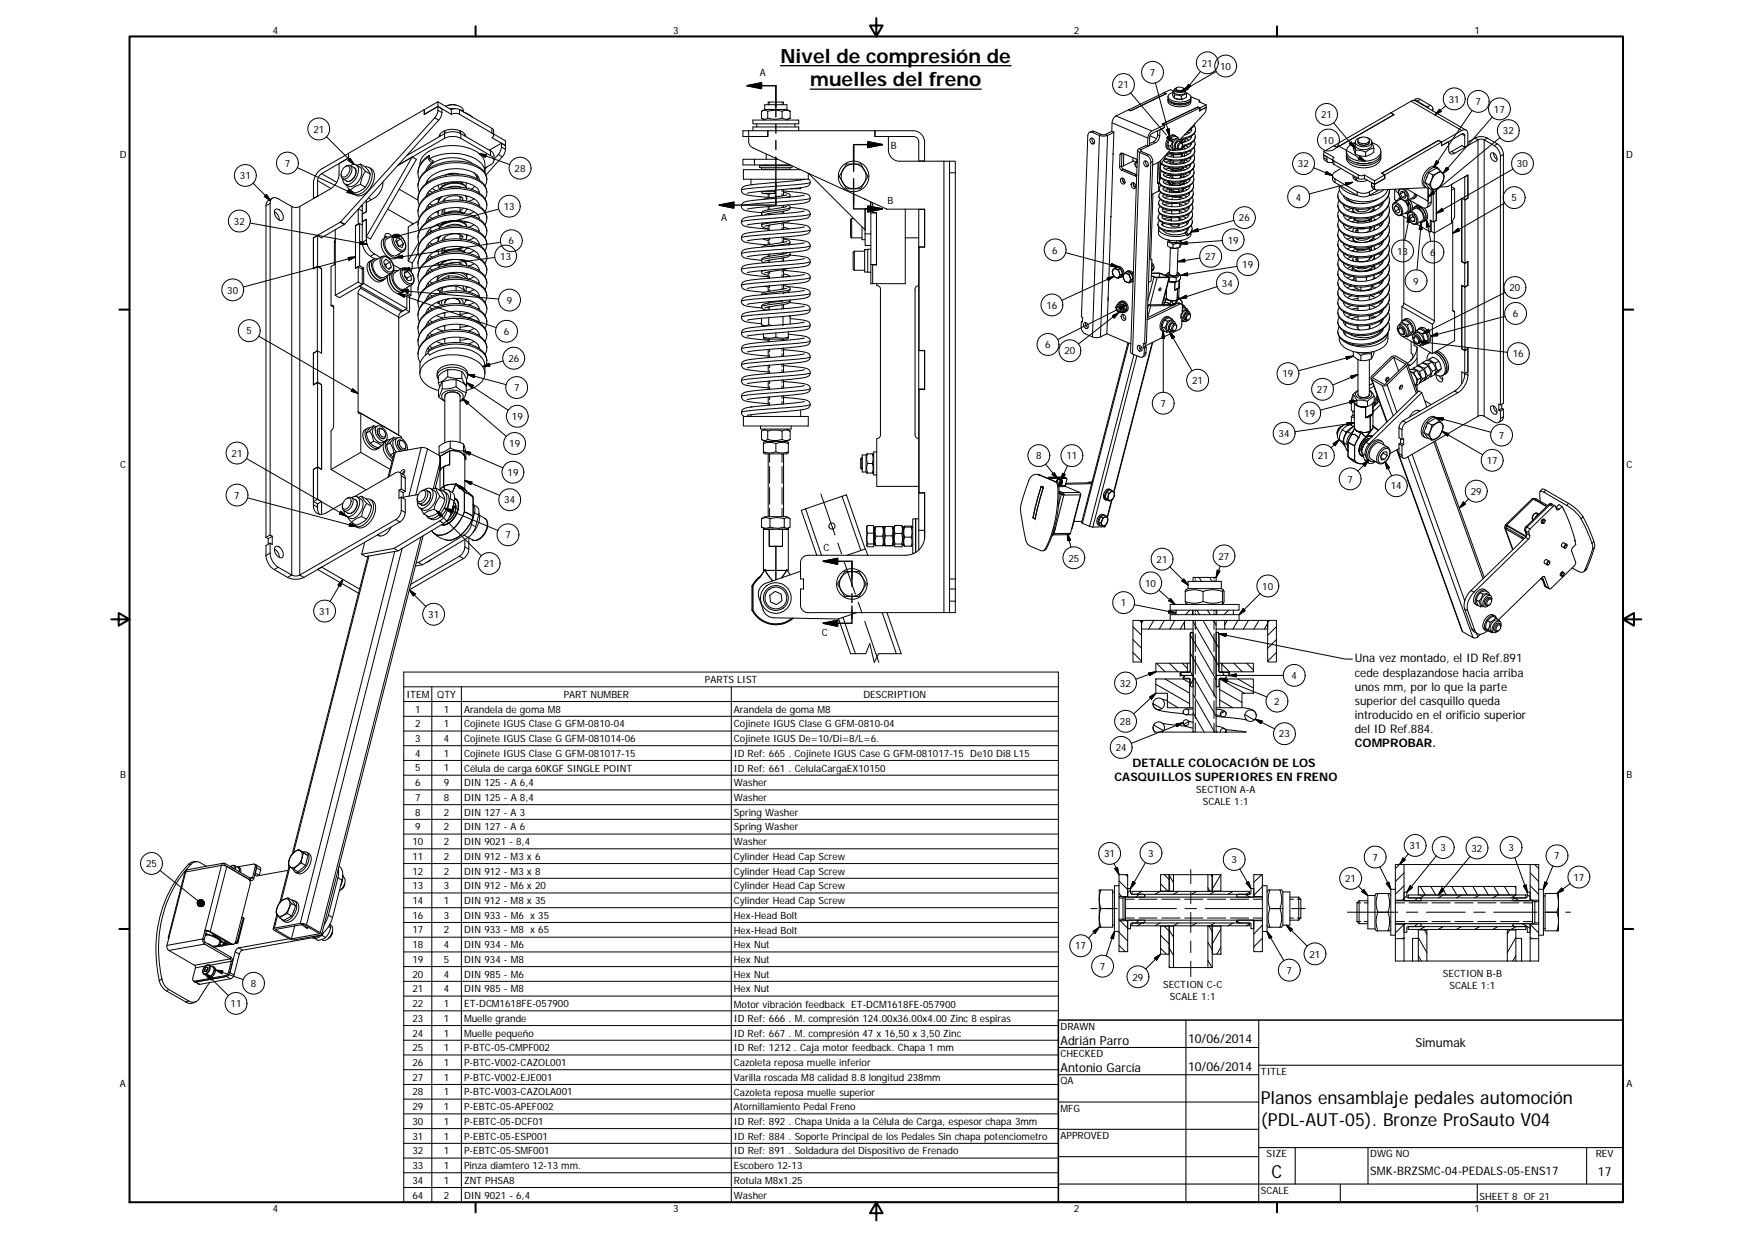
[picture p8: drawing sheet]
<svg xmlns="http://www.w3.org/2000/svg" width="420mm" height="297mm" viewBox="0 0 420 297" stroke-linecap="round" stroke-linejoin="round" font-family="sans-serif">
<defs><g id="words">
<g font-size="4.7">
<text x="187.2" y="15">Nivel de compresión de</text>
<text x="194.3" y="20.6">muelles del freno</text>
</g>
<g font-size="4.3">
<text x="302.4" y="264.7">Planos ensamblaje pedales automoción</text>
<text x="302.4" y="269.9">(PDL-AUT-05). Bronze ProSauto V04</text>
<text x="304.9" y="282.4">C</text>
</g>
<g font-size="3">
<text x="254.3" y="250.5">Adrián Parro</text>
<text x="284.9" y="250.1">10/06/2014</text>
<text x="339.5" y="251.1">Simumak</text>
<text x="254.3" y="257.1">Antonio García</text>
<text x="284.9" y="256.6">10/06/2014</text>
<text x="383.2" y="281.9">17</text>
</g>
<g font-size="2.8">
<text x="324.9" y="158.8">Una vez montado, el ID Ref.891</text>
<text x="324.9" y="162.2">cede desplazandose hacia arriba</text>
<text x="324.9" y="165.6">unos mm, por lo que la parte</text>
<text x="324.9" y="169">superior del casquillo queda</text>
<text x="324.9" y="172.4">introducido en el orificio superior</text>
<text x="324.9" y="175.8">del ID Ref.884.</text>
<text x="324.9" y="179.2">COMPROBAR.</text>
<text x="271.6" y="183.8">DETALLE COLOCACIÓN DE LOS</text>
<text x="267.3" y="187.2">CASQUILLOS SUPERIORES EN FRENO</text>
<text x="328.6" y="281.7">SMK-BRZSMC-04-PEDALS-05-ENS17</text>
</g>
<g font-size="2.4">
<text x="65.4" y="8">4</text>
<text x="161.4" y="8">3</text>
<text x="257.5" y="8">2</text>
<text x="353.6" y="8">1</text>
<text x="288.2" y="16">21</text>
<text x="292.6" y="16.7">10</text>
<text x="182.2" y="18.2">A</text>
<text x="268.1" y="21.2">21</text>
<text x="275.7" y="18.2">7</text>
<text x="316.8" y="28.3">21</text>
<text x="347.4" y="24.6">31</text>
<text x="353.9" y="25.2">7</text>
<text x="358.3" y="27">17</text>
<text x="75.2" y="31.8">21</text>
<text x="213.7" y="35.7">B</text>
<text x="317.3" y="34.5">10</text>
<text x="360.4" y="32.2">32</text>
<text x="28.7" y="38">D</text>
<text x="68.3" y="40">7</text>
<text x="123.4" y="41.2">28</text>
<text x="311.3" y="40.1">32</text>
<text x="363.8" y="40.1">30</text>
<text x="390" y="38">D</text>
<text x="57.5" y="43">31</text>
<text x="56.1" y="53.9">32</text>
<text x="120.8" y="50.3">13</text>
<text x="172.9" y="53.1">A</text>
<text x="212.9" y="49">B</text>
<text x="297.1" y="53.1">26</text>
<text x="310.8" y="48.1">4</text>
<text x="362.4" y="48.3">5</text>
<text x="122" y="58.6">6</text>
<text x="294.4" y="58.4">19</text>
<text x="119.9" y="62.3">13</text>
<text x="252.4" y="60.8">6</text>
<text x="289" y="62.4">27</text>
<text x="297.9" y="64.3">19</text>
<text x="335.1" y="61.1">13</text>
<text x="343" y="61.3">6</text>
<text x="54.5" y="70.4">30</text>
<text x="293" y="68.8">34</text>
<text x="338.9" y="68.2">9</text>
<text x="362" y="69.8">20</text>
<text x="121.5" y="72.8">9</text>
<text x="250.9" y="74">16</text>
<text x="362.8" y="76.1">6</text>
<text x="59.1" y="80.2">5</text>
<text x="120.8" y="80.3">6</text>
<text x="250.6" y="83.5">6</text>
<text x="121.9" y="86.8">26</text>
<text x="255.3" y="85">20</text>
<text x="362.8" y="85.7">16</text>
<text x="123.3" y="93.8">7</text>
<text x="285.9" y="92.1">21</text>
<text x="307.5" y="90.5">19</text>
<text x="315.8" y="94.3">27</text>
<text x="122.7" y="100.7">19</text>
<text x="278.3" y="97.6">7</text>
<text x="312.8" y="99.9">19</text>
<text x="122.1" y="107.2">19</text>
<text x="306.6" y="104.8">34</text>
<text x="359.4" y="105.2">7</text>
<text x="28.8" y="112.2">C</text>
<text x="55.5" y="109.5">21</text>
<text x="248.5" y="110.1">8</text>
<text x="255.7" y="110.1">11</text>
<text x="316" y="110.1">21</text>
<text x="356.5" y="111.3">17</text>
<text x="390.1" y="112.2">C</text>
<text x="56.2" y="119.6">7</text>
<text x="121.7" y="114.1">19</text>
<text x="323.1" y="115.7">7</text>
<text x="333.5" y="117.3">14</text>
<text x="352.7" y="118.7">29</text>
<text x="120.9" y="120.7">34</text>
<text x="121.2" y="129.1">7</text>
<text x="116" y="136">21</text>
<text x="197.5" y="132.1">C</text>
<text x="256.2" y="134.6">25</text>
<text x="277.4" y="134.9">21</text>
<text x="292.2" y="134.2">27</text>
<text x="274.6" y="140.6">10</text>
<text x="302.7" y="141.4">10</text>
<text x="76.5" y="147.4">31</text>
<text x="102.7" y="148.1">31</text>
<text x="268.8" y="145.4">1</text>
<text x="197.1" y="152.6">C</text>
<text x="97.5" y="167.3">ITEM</text>
<text x="104.9" y="167.3">QTY</text>
<text x="135.2" y="167.3">PART NUMBER</text>
<text x="169" y="163.8">PARTS LIST</text>
<text x="207.1" y="167.3">DESCRIPTION</text>
<text x="268.6" y="164.6">32</text>
<text x="309.7" y="162.8">4</text>
<text x="99.6" y="170.8">1</text>
<text x="106.5" y="170.8">1</text>
<text x="111.3" y="170.9">Arandela de goma M8</text>
<text x="176" y="170.9">Arandela de goma M8</text>
<text x="268.6" y="173.8">28</text>
<text x="305.6" y="169">2</text>
<text x="99.6" y="174.4">2</text>
<text x="99.6" y="177.9">3</text>
<text x="106.5" y="174.4">1</text>
<text x="106.5" y="177.9">4</text>
<text x="111.3" y="174.4">Cojinete IGUS Clase G GFM-0810-04</text>
<text x="111.3" y="177.9">Cojinete IGUS Clase G GFM-081014-06</text>
<text x="176" y="174.4">Cojinete IGUS Clase G GFM-0810-04</text>
<text x="176" y="177.9">Cojinete IGUS De=10/Di=8/L=6.</text>
<text x="306.7" y="176.8">23</text>
<text x="99.6" y="181.4">4</text>
<text x="99.6" y="185">5</text>
<text x="106.5" y="181.4">1</text>
<text x="106.5" y="185">1</text>
<text x="111.3" y="181.4">Cojinete IGUS Clase G GFM-081017-15</text>
<text x="111.3" y="185.1">Célula de carga 60KGF SINGLE POINT</text>
<text x="176" y="181.5">ID Ref: 665 . Cojinete IGUS Case G GFM-081017-15 De10 Di8 L15</text>
<text x="176" y="185">ID Ref: 661 . CelulaCargaEX10150</text>
<text x="267.6" y="180">24</text>
<text x="28.8" y="186.5">B</text>
<text x="99.6" y="188.5">6</text>
<text x="106.5" y="188.5">9</text>
<text x="111.3" y="188.5">DIN 125 - A 6,4</text>
<text x="176" y="188.5">Washer</text>
<text x="286.9" y="190.2">SECTION A-A</text>
<text x="390.1" y="186.5">B</text>
<text x="99.6" y="192">7</text>
<text x="99.6" y="195.6">8</text>
<text x="106.5" y="192">8</text>
<text x="106.5" y="195.5">2</text>
<text x="111.3" y="192">DIN 125 - A 8,4</text>
<text x="111.3" y="195.5">DIN 127 - A 3</text>
<text x="176" y="192">Washer</text>
<text x="176" y="195.6">Spring Washer</text>
<text x="288.5" y="193.1">SCALE 1:1</text>
<text x="98.9" y="202.6">10</text>
<text x="99.6" y="199.1">9</text>
<text x="106.5" y="199.1">2</text>
<text x="106.5" y="202.6">2</text>
<text x="111.3" y="199.1">DIN 127 - A 6</text>
<text x="111.3" y="202.6">DIN 9021 - 8,4</text>
<text x="176" y="199.1">Spring Washer</text>
<text x="176" y="202.6">Washer</text>
<text x="338" y="203.6">31</text>
<text x="35" y="207.9">25</text>
<text x="98.9" y="206.1">11</text>
<text x="98.9" y="209.7">12</text>
<text x="106.5" y="206.1">2</text>
<text x="106.5" y="209.7">2</text>
<text x="111.3" y="206.1">DIN 912 - M3 x 6</text>
<text x="111.3" y="209.7">DIN 912 - M3 x 8</text>
<text x="176" y="206.2">Cylinder Head Cap Screw</text>
<text x="176" y="209.7">Cylinder Head Cap Screw</text>
<text x="264.8" y="205.5">31</text>
<text x="275.3" y="205.4">3</text>
<text x="295.3" y="206.9">3</text>
<text x="329.1" y="206.3">7</text>
<text x="345.4" y="204">3</text>
<text x="352.9" y="204.2">32</text>
<text x="361.7" y="204">3</text>
<text x="372.7" y="206">7</text>
<text x="98.9" y="213.2">13</text>
<text x="106.5" y="213.2">3</text>
<text x="111.3" y="213.2">DIN 912 - M6 x 20</text>
<text x="176" y="213.2">Cylinder Head Cap Screw</text>
<text x="322.6" y="211.5">21</text>
<text x="377.3" y="211.1">17</text>
<text x="98.9" y="216.7">14</text>
<text x="98.9" y="220.3">16</text>
<text x="106.5" y="216.7">1</text>
<text x="106.5" y="220.3">3</text>
<text x="111.3" y="216.7">DIN 912 - M8 x 35</text>
<text x="111.3" y="220.3">DIN 933 - M6 x 35</text>
<text x="176" y="216.7">Cylinder Head Cap Screw</text>
<text x="176" y="220.3">Hex-Head Bolt</text>
<text x="98.9" y="223.8">17</text>
<text x="98.9" y="227.3">18</text>
<text x="106.5" y="223.8">2</text>
<text x="106.5" y="227.3">4</text>
<text x="111.3" y="223.8">DIN 933 - M8 x 65</text>
<text x="111.3" y="227.3">DIN 934 - M6</text>
<text x="176" y="223.8">Hex-Head Bolt</text>
<text x="176" y="227.3">Hex Nut</text>
<text x="257.9" y="227.6">17</text>
<text x="98.9" y="230.8">19</text>
<text x="106.5" y="230.8">5</text>
<text x="111.3" y="230.8">DIN 934 - M8</text>
<text x="176" y="230.8">Hex Nut</text>
<text x="263.7" y="232.5">7</text>
<text x="308.5" y="233.4">7</text>
<text x="314" y="229.6">21</text>
<text x="60.2" y="236.6">8</text>
<text x="98.9" y="234.4">20</text>
<text x="98.9" y="237.9">21</text>
<text x="106.5" y="234.4">4</text>
<text x="106.5" y="237.9">4</text>
<text x="111.3" y="234.4">DIN 985 - M6</text>
<text x="111.3" y="237.9">DIN 985 - M8</text>
<text x="176" y="234.4">Hex Nut</text>
<text x="176" y="237.9">Hex Nut</text>
<text x="271.6" y="235.1">29</text>
<text x="278.9" y="236.9">SECTION C-C</text>
<text x="280.6" y="239.7">SCALE 1:1</text>
<text x="346" y="234.2">SECTION B-B</text>
<text x="347.6" y="237.1">SCALE 1:1</text>
<text x="55.3" y="241.4">11</text>
<text x="98.9" y="241.4">22</text>
<text x="98.9" y="245">23</text>
<text x="106.5" y="241.4">1</text>
<text x="106.5" y="245">1</text>
<text x="111.3" y="241.4">ET-DCM1618FE-057900</text>
<text x="111.3" y="245">Muelle grande</text>
<text x="176" y="241.6">Motor vibración feedback ET-DCM1618FE-057900</text>
<text x="176" y="245.1">ID Ref: 666 . M. compresión 124.00x36.00x4.00 Zinc 8 espiras</text>
<text x="98.9" y="248.5">24</text>
<text x="106.5" y="248.5">1</text>
<text x="111.3" y="248.6">Muelle pequeño</text>
<text x="176" y="248.6">ID Ref: 667 . M. compresión 47 x 16,50 x 3,50 Zinc</text>
<text x="254.3" y="246.8">DRAWN</text>
<text x="98.9" y="252">25</text>
<text x="98.9" y="255.6">26</text>
<text x="106.5" y="252">1</text>
<text x="106.5" y="255.6">1</text>
<text x="111.3" y="252">P-BTC-05-CMPF002</text>
<text x="111.3" y="255.6">P-BTC-V002-CAZOL001</text>
<text x="176" y="252.1">ID Ref: 1212 . Caja motor feedback. Chapa 1 mm</text>
<text x="176" y="255.6">Cazoleta reposa muelle inferior</text>
<text x="254.3" y="253.4">CHECKED</text>
<text x="302.4" y="257.6">TITLE</text>
<text x="28.8" y="260.7">A</text>
<text x="98.9" y="259.1">27</text>
<text x="98.9" y="262.6">28</text>
<text x="106.5" y="259.1">1</text>
<text x="106.5" y="262.6">1</text>
<text x="111.3" y="259.1">P-BTC-V002-EJE001</text>
<text x="111.3" y="262.6">P-BTC-V003-CAZOLA001</text>
<text x="176" y="259.1">Varilla roscada M8 calidad 8.8 longitud 238mm</text>
<text x="176" y="262.7">Cazoleta reposa muelle superior</text>
<text x="254.3" y="259.9">QA</text>
<text x="390" y="260.7">A</text>
<text x="98.9" y="266.1">29</text>
<text x="98.9" y="269.7">30</text>
<text x="106.5" y="266.1">1</text>
<text x="106.5" y="269.7">1</text>
<text x="111.3" y="266.1">P-EBTC-05-APEF002</text>
<text x="111.3" y="269.7">P-EBTC-05-DCF01</text>
<text x="176" y="266.2">Atornillamiento Pedal Freno</text>
<text x="176" y="269.8">ID Ref: 892 . Chapa Unida a la Célula de Carga, espesor chapa 3mm</text>
<text x="254.3" y="266.5">MFG</text>
<text x="98.9" y="273.2">31</text>
<text x="106.5" y="273.2">1</text>
<text x="111.3" y="273.2">P-EBTC-05-ESP001</text>
<text x="176" y="273.2">ID Ref: 884 . Soporte Principal de los Pedales Sin chapa potenciometro</text>
<text x="254.3" y="273.1">APPROVED</text>
<text x="98.9" y="276.8">32</text>
<text x="98.9" y="280.3">33</text>
<text x="106.5" y="276.8">1</text>
<text x="106.5" y="280.3">1</text>
<text x="111.3" y="276.8">P-EBTC-05-SMF001</text>
<text x="111.3" y="280.3">Pinza diamtero 12-13 mm.</text>
<text x="176" y="276.8">ID Ref: 891 . Soldadura del Dispositivo de Frenado</text>
<text x="176" y="280.3">Escobero 12-13</text>
<text x="303.8" y="277.4">SIZE</text>
<text x="328.6" y="277.4">DWG NO</text>
<text x="382.7" y="277.4">REV</text>
<text x="98.9" y="283.8">34</text>
<text x="98.9" y="287.3">64</text>
<text x="106.5" y="283.8">1</text>
<text x="106.5" y="287.3">2</text>
<text x="111.3" y="283.8">ZNT PHSA8</text>
<text x="111.3" y="287.3">DIN 9021 - 6,4</text>
<text x="176" y="283.8">Rotula M8x1.25</text>
<text x="176" y="287.4">Washer</text>
<text x="302.4" y="286.2">SCALE</text>
<text x="354.8" y="287.6">SHEET 8 OF 21</text>
<text x="65.4" y="290.7">4</text>
<text x="161.4" y="290.7">3</text>
<text x="257.5" y="290.7">2</text>
<text x="353.6" y="290.7">1</text>
</g>
</g></defs>
<g fill="none" stroke="#000" stroke-width=".24">
<path d="M277.1 19.9l3.4 12.6-.1-1.6-.7 .2 .7 1.4M287.9 17.1l-3.2 4.1M291.7 17.1l-6.2 3.6M78.3 32.8l6.6 6.6M82.9 39.9a.94 .94 0 0 1 1.2-.1 .94 .94 0 0 1 .2 1.3 1.93 1.93 0 0 1-2.1 1.7l-.3-.2-.1-.9M83.6 37.9l-6.5 3.7a2.05 2.05 0 0 0-.9 1.7M83.6 37.9v-1.1l-6.5 3.7a4.2 4.2 0 0 0-1.9 3.4v3.6M83.6 37.9l-2.3 1.3v2.6a4.5 4.5 0 0 1-1.9 3.4M84 38l.9 1.4-1.4-1zM84 39.7a1.23 1.23 0 0 1 1.6-.1 1.23 1.23 0 0 1 .3 1.5 3.4 3.4 0 0 1-2.9 3.1 1.25 1.25 0 0 1-.8-1.3l1 .5a1.91 1.91 0 0 0 2.1-1.6 1.28 1.28 0 0 0-.3-1.6zM85.4 39.5l.8 .5a2.65 2.65 0 0 1-.3 3.6 2.05 2.05 0 0 1-2.3 1l-.8-.4M86.5 39.3l1.2 1.8"/>
<path d="M86.5 39.3l-.9 .3M86.5 39.3l1.1 .7 1.2 1.7M98.9 37.6l1 .6-11.1 19.1-.9-.6zM100.7 39.6a4.3 4.3 0 0 1 3.3-3.9 11.7 11.7 0 0 1 11 1.2 3.4 3.4 0 0 1 1.3 2.5v1.9M101.7 26.3l-18.1 10.4v1.2M101.7 26.3h.1M102.6 37.7a4.8 4.8 0 0 0-2.4 3.7M102.8 37.3l.2-.1v.9l.9 .5a.58 .58 0 0 1-.6 .3 .58 .58 0 0 1-.4-.5l-.3-.7zM102.8 37.3a4.7 4.7 0 0 0-2.2 5.7M103 38.1a11.9 11.9 0 0 1 11.9 .6 3.6 3.6 0 0 1 1.4 2.7M103.8 38.9a3.5 3.5 0 0 0-1.7 2M104.3 28.2l-22.6 25"/>
<path d="M104.3 28.2l.9 .6M105 24.4l-3.2 1.9M105 24.4l3.2 1.9M105 26.4l-.2 1-.5 .8M105 24.4v2M105 25.5l3.2 1.9M105 26.4l1 .6M105 25.5l1 .6v.9M105 25.5l-3.3 1.9 .1-1.1M105.2 28.8l-22.5 24.9M105.4 32.3l.3 .3M106 27a2.63 2.63 0 0 1-.8 1.8"/>
<path d="M106.6 33.2a4.5 4.5 0 0 1 3.9 0M106.6 32v1.2M106.6 32a4.3 4.3 0 0 1 3.9 0M106.6 32l-9.1 5.3M106.6 33.2l-11.2 6.4 3.5-2M106.7 31.3l-.1 .7 .1-.6M106.8 25.4a3.5 3.5 0 0 1 4.3 .9l.1 .5M107.6 25.2l.8-.1 1 .1M107.8 26l1.2 .1M108.2 26.3v1.1M108.2 26.3a2.17 2.17 0 0 1 2 0M108.2 27.4a2.17 2.17 0 0 1 2 0"/>
<path d="M110.2 26.3l7.8 4.5M110.2 27.4l7.8 4.5M110.2 26.3l.6 .2M110.2 26.3v1.1M110.3 31.3l.1 .7M110.3 31.4v.6M110.5 32v1.2M110.5 32l7.1 4.2M110.5 33.2l7.1 4.1M110.8 26.5l.2 .3M110.8 26.5v.1M111.3 26.9l2 1.1"/>
<path d="M111.6 32.3l-.2 .3M111.7 32.7a3.2 3.2 0 0 0-3.4-1.7 2.87 2.87 0 0 0-3 1.8M113.4 39.3a8.8 8.8 0 0 0-10 .2l-.7 1M114.9 36.8l1.7 .3-.2 .6zM114.9 36.8l7.3 2.7M117.6 36.2l.8 .7 .1 1.5M117.6 37.3a1.16 1.16 0 0 1 .9 1.1 1.16 1.16 0 0 1-.9 1.1l-1.3 .8M117.6 36.2v1.1M118 31.9a.59 .59 0 0 1 .4 .6 .59 .59 0 0 1-.4 .5l3.2 1.9-.9-.6M118 30.8v1.1M118 30.8l.4 .4v1.3M118.4 32.1l2.8 1.7v2"/>
<path d="M119.5 37l-1 1.2M119.5 37l.9 .6M120.3 34.3l-2.9 1.7M120.3 34.3v.9M120.3 35.2l.9 .6M120.3 35.2l-.2 .7-.6 1.1M120.4 37.6l-3.8 4.3M121.2 35.8a2.63 2.63 0 0 1-.8 1.8M179.5 31.3h4.7M179.5 31.3h-1.3v1.4h1.3M179.5 31.3v1.4M180.6 31.3v-.9h7.8h3.1v.9"/>
<path d="M180.6 28.8h10.9v.9h-10.9zM180.9 38.2h5.5M180.9 38.2h-2.7v1.3h2.7M180.9 39.5h8.6M180.9 38.2v1.3M181.5 29.7v.7M182.7 28.4l.7 .4M183.4 25.1h5.3v1.1h-5.3zM183.4 26.2l-.7 .4M183.7 39.5l-.2 .1M183.8 36.9v1.3M184.1 26.7l-.6-.3-.9 .3v1.6l.6 .3 .9-.3"/>
<path d="M184.1 28.3l1.3 .3 2.2-.3M184.1 26.7v1.6M184.1 26.7l1.3-.3 2.2 .3M184.1 31.3v1.4h-4.6M184.2 25.1v-.6h3.7v.6M184.6 24.5v.2M184.6 24.9v.2M187.5 24.5v.2M187.5 24.9v.2M187.6 28.3l.7 .3 1.2-.3M187.6 26.7v1.6M187.6 26.7l.7-.3 1.2 .3"/>
<path d="M188.4 39.5l.2 .1M188.7 26.2l.8 .5M189.5 28.3l-.8 .5M189.5 26.7v1.6M189.7 39.6h-7.6v.5h7.9v-.3M190.6 29.7v.7M204.7 39.3a2.87 2.87 0 0 0-2.6 1.5M204.7 39.3h-1.3a.44 .44 0 0 0-.6 .4l-.7 1.1M204.7 39.3h1.3a.46 .46 0 0 1 .7 .4l.6 1.1M204.7 39.3a2.92 2.92 0 0 1 2.6 1.5M209.8 31.3v1.4h3.3v3.2a2.74 2.74 0 0 0 2.7 2.8h10.6M209.8 31.3h-25.6v1.4h-4.7v1.1a1.73 1.73 0 0 0 1.1 1.7l32 14.6h9.2v9.1h-1.4v24.8h1.4v9.4h-1.4v24.7h1.4v10.4a4.6 4.6 0 0 1-4.6 4.6h-23.4a1.87 1.87 0 0 0-1.8 1.8v3.9h.7v2.4h-.7v3.8a1.83 1.83 0 0 0 1.8 1.9h32.6"/>
<path d="M209.8 31.3h9.2a2.73 2.73 0 0 1 2.7 2.8v4.6M209.9 31.3v1.4h9.1a1.32 1.32 0 0 1 1.3 1.4v4.5M221.7 38.6l-1.4 .1M226.4 38.7h1.3M226.4 38.7v108.2M227.7 38.7v2.7M227.7 38.7h1.4v2.7M261.6 33.2a.73 .73 0 0 1 .8 .4 .73 .73 0 0 1-.3 .9 .88 .88 0 0 1-.5-1.3zM261.9 33.1a1.01 1.01 0 0 0 .6 1.2M261.9 31.7a.74 .74 0 0 0-.7 .1 .74 .74 0 0 0-.3 .7l-1.6 43.5 .3 .1v1.1l-.3-.1 .3-.2M261.9 31.7l1.8 .8M262.4 31.5l-.3-.1-.8 .3"/>
<path d="M262.4 31.5l-.5 .2M262.4 31.5l1.7 .7M263.7 32.5l.8 .1 1.1-.1M263.7 32.5l-1.7 48.3M264.1 32.2l-.4 .3M264.1 32.2h1M265.1 32.2l.5 .3M265.6 32.5l-1.7 48.3M266.7 31.5l-1.6 .7M266.7 29.4l8.6 3.7M266.9 36.8h.1M266.9 36.8l-.1 4.1"/>
<path d="M267.1 31.7l-1.5 .8M267.6 27.8a1.96 1.96 0 0 0-.9 1.6l-.1 2.1 .5 .2-.2 5.2M267.6 27.8l8.6 3.6M268.5 40l.1 .4 .4 .4M268.6 37.1l.1-.3 .3-.1 3.4 1.4 .3 .3-.1 .4M268.6 37.1l-.1 2.9M269 39.8l.1 .5 .4 .3M269 39.8l-.5 .2M269.1 36.9l-.1 2.9M269.1 36.9l-.5 .2M269.1 36.7v.2M269.5 36.9l-.1 2.9"/>
<path d="M270.7 26.3h.1M270.7 26.3l.5 .2M271.1 22.3l8.6 10.1M271.2 26.5l-.6-.2-3 1.5M271.7 37.8v.9M272.5 38.9l-.6-.3-2.9 1.4M272.7 38.9a.44 .44 0 0 0-.5 .1 .44 .44 0 0 0 0 .5M272.7 38.7l-.3 .2M272.7 39.1a.45 .45 0 0 0-.6 .3 .45 .45 0 0 0 .4 .6l.2 .1-.3-.2M272.8 36l-1.7 48.4 .5 .5M273.2 35.7a.44 .44 0 0 0-.4 .5 .44 .44 0 0 0 .5 .3l1.7 .8M273.2 35.7l.5 .2v.4"/>
<path d="M273.7 36.3l1.8 .7M273.7 36.3l-.4 .2-1.7 48.4M274.4 38.6a.76 .76 0 0 1 .9 .4 .76 .76 0 0 1-.2 1 .88 .88 0 0 1-.7-1.4zM274.7 34.9l.5 .2M274.8 34.9l-1.6 .8M274.8 38.6a.91 .91 0 0 0 .5 1.2M275 37.3a1.79 1.79 0 0 1 1 1.6M275.3 33.1l-.1 2M275.5 37l-.5 .3M275.5 37a1.84 1.84 0 0 1 .9 1.7M275.8 32.6l1.6 .6M276 38.9l-1.5 43.5"/>
<path d="M276.2 31.4l-.1 .1a2.21 2.21 0 0 0-.8 1.6M276.4 38.7l-.4 .2M276.4 38.7l-1.5 43.5-.4 .2-.3-.1v1.1M277.2 34.2l-3.5 1.7-.2 .2 .2 .2M277.2 34.2l-.5-.2-1 .4M277.6 32.3a2.18 2.18 0 0 1-.9 1.7M277.6 32.3l.5 .2M277.6 31.3v1M277.8 38.9l-.2 5.1M278.1 32.5v.2a1.94 1.94 0 0 1-.9 1.5M278.2 38.6l-.1 5.1M278.6 39.3l-.3 .4"/>
<path d="M278.7 29.7l.5 .3M278.8 29.7v.1M278.8 29.7l.5 .3-.1 .6M279.2 22.2l.5 .3M279.2 22.2h.1M279.2 30.6h.1M279.2 30.6l-3.3 1.7-.2 .6v2l-.5 .2M279.2 30.6l-1 .5-.1 1.4M279.2 30l-3 1.4M279.2 30v.6M279.7 22.5l-8.5 4M279.7 22.5l-.6-.3-8.4 4.1"/>
<path d="M279.9 36.8l-1.6 2.8v-1.1l-.1 2M280 32.7l1.2 1.4M280.1 23.9a1.4 1.4 0 0 0 1.4 1.5 3.8 3.8 0 0 0 4-.8l.1-.6M280.1 34.8l.5 1 .6 .3M280.1 34.8l.6 .3M280.1 23.7a1.79 1.79 0 0 0 2 1.4h1.7a1.59 1.59 0 0 0 1.8-1.2M280.1 23.1a1.4 1.4 0 0 0 1.4 1.6 3.8 3.8 0 0 0 4.1-.8v-.6M280.3 32.6l.9 1.5-1.4-1.1 .4-.4M280.6 39l.4 .3M280.7 35.1l.5 1M280.7 33.2l-.6 1.6M280.7 35.9l-2.6 2.9-1.7 .8"/>
<path d="M280.8 38.6l-1.3 .3M280.9 24.4l.9 .4 1.1 .2 1.2-.2 .6-.2M280.9 38.5l-.1 .1a.41 .41 0 0 0-.1 .7M281 36.9l-1.3 .2M281.1 36.9l.7 .1 1.3-.1M281.2 22.2a.94 .94 0 0 0-.9 .4 .94 .94 0 0 0 0 1 4.4 4.4 0 0 0 5.2 0 1.08 1.08 0 0 0-1.1-1.4M281.3 22.1l.4 .7M281.3 22.1l-.1 .7 .4 .7M281.3 33.4l-.2 .9-.4 .8M281.4 38.6v.5M281.4 37.2l-.7 .4M281.4 37.6h-.1"/>
<path d="M281.4 37.1v.6M281.5 21.8l-.8-.3-1.5 .7M281.6 21.8l-.3 .3M281.6 21.5v.6a1.77 1.77 0 0 0 2.6 0v-.5M281.6 23.5l.9 .3h.8M281.6 36h.3M281.7 22.8h.6l1 .3M281.7 22.8l-.1 .7M281.8 32.5a1.51 1.51 0 0 0-2.1 1.3 1.47 1.47 0 0 0 .6 2.1M281.8 35.9l-.6 .2M282 21.5l.4 .4M282 21.5a1.19 1.19 0 0 0 1.8 .1"/>
<path d="M282 21.3v.2M282 21.2l.3-.2 .8-.1a.47 .47 0 0 1 .5 .1 .47 .47 0 0 1 .1 .5l-.9 .2a.6 .6 0 0 1-.8-.5zM282.1 32.7a.92 .92 0 0 0-1.6 .4 2.11 2.11 0 0 0-.2 2.7l.4 .1M282.1 23.7h1.5M282.1 21.1a.46 .46 0 0 0-.5 .4 .46 .46 0 0 0 .4 .5l.9 .2a.96 .96 0 0 0 1.3-.7l-.4-.4M282.4 32.9l.4 .6M282.4 32.9l-.6-.3-1.1 .6 .6 .2M282.4 32.9l-1.1 .5M282.5 35.8h.1M282.8 33.9l.5 .2a.66 .66 0 0 0-.6-.6 .66 .66 0 0 0-.7 .5 1.25 1.25 0 0 0 .1 2l.5-.2-.5-.2M282.8 33.9a1.06 1.06 0 0 0-.7 1.7M282.8 34.6a.44 .44 0 0 1 .7-.2 .44 .44 0 0 1 0 .7 .55 .55 0 0 1-.3 .5 .55 .55 0 0 1-.6 0v-.4z"/>
<path d="M283.2 38.7l.2 .1M283.3 38.5l-.1 .4M283.3 37.5h.1M283.3 36.9v.7M283.3 37.1l.3 .1M283.3 23.1v.7M283.3 35.6v.3M283.4 33.4v.5M283.4 36.8a.4 .4 0 0 1 .2 .4 .4 .4 0 0 1-.3 .4M283.5 35.6l.2 .2M283.5 36.8a2.99 2.99 0 0 1-2.6 0M283.6 34.7a.53 .53 0 0 0-.6-.6 .53 .53 0 0 0-.5 .6 .63 .63 0 0 0-.2 .7 .63 .63 0 0 0 .6 .4l.3-.2"/>
<path d="M283.6 38.5a2.11 2.11 0 0 1-2.6 .4h.4M283.6 33.7h-.2l.1 .1M283.7 39.1l.1 .1M283.8 33.4l-.3 .4-.2 .1M283.8 21.3v.3M283.8 21.6l-.5 .3M283.9 38.9l.3 .1M283.9 35.3l.2 .4M283.9 21.4l-.7 .6 1-.3M283.9 34.1h.1M283.9 36.7l.1 .7 .1-.2M284 21.6l-.8 .4"/>
<path d="M284 38.4l-.1 .5-.4 .3M284 38.5a1.01 1.01 0 0 1-.8 .8M284 35.6l.3 .1M284.1 33.9l.2 .1M284.1 37.3h.1M284.1 35l-.9 .6M284.1 35l-.4 .5-.7 .3M284.2 38.3l.7 .4M284.2 33.3l-.3 .8M284.2 33.4l-.2 .5-.3 .2M284.2 21.9l.4 .7M284.2 36.6l.8 .4"/>
<path d="M284.3 32.1v.2M284.3 34.9l.7 .4M284.4 33.2l.7 .4M284.4 32.3h-.2M284.6 22.6l-1.3 .5M284.6 22.6l-.1 .7-1.2 .5M284.6 21l.4-.8 .5 .5-.8 .6M284.7 31.6l.4 .3M285.2 39.6l.3 .1M285.3 31l.4-.2 .1 .4-.2 .4-1.6 .8M285.3 37.9l.2 .2M285.4 36.2l.2 .1"/>
<path d="M285.4 31.2l-.6 .4M285.4 34.5l.2 .1M285.5 32.8l.2 .1M285.5 39.4a2.04 2.04 0 0 1-2 1.5 4.8 4.8 0 0 1-4.4-.7l.4-.3M285.5 31.1l.3 .1M285.5 37.7a1.88 1.88 0 0 1-1.8 1.5l-.4 .1a4.3 4.3 0 0 1-4.2-.8l.4-.3M285.6 23.2l2 .8 .1 .2-.2 .2 1.8 .7v.7M285.6 36a1.91 1.91 0 0 1-2 1.5 6.2 6.2 0 0 1-3.9-.3M285.7 34.3a2.07 2.07 0 0 1-2.2 1.6l-1.3 .1M285.7 30.6v.4l-.7 .3M285.7 32.6v.4l-.4 .5-1.9 .7M286.2 38.8l.2 .7-.3 1"/>
<path d="M286.2 37.1a1.8 1.8 0 0 1-1.2 2.6 6.8 6.8 0 0 1-6.5-.4M286.3 35.3a2.04 2.04 0 0 1-1.7 2.9 7.5 7.5 0 0 1-5.4-.2M286.4 33.7a2 2 0 0 1-1.6 2.7 7.9 7.9 0 0 1-4.8 .3M286.4 30.1a1.85 1.85 0 0 1-1.3 2.8l-2.1 .6M286.4 39.6a3.2 3.2 0 0 1-3.1 2 6.2 6.2 0 0 1-5-1l-.1-.1a3.3 3.3 0 0 0 3.3 1.5 6.1 6.1 0 0 0 4.6-1.5M286.4 32a1.88 1.88 0 0 1-1.4 2.7l-1.5 .4M286.5 37.9a3.4 3.4 0 0 1-3.3 2.1 6.6 6.6 0 0 1-4.6-.8M286.5 36.2a3.1 3.1 0 0 1-3 2l-2.4 .1-1.8-.4M286.5 29.7l-.1 .5-.7 .5M286.5 29.7h.1M286.6 34.5a3.2 3.2 0 0 1-3.2 2.1l-1.6 .1-1.6-.3M286.6 32.8a3.2 3.2 0 0 1-3 2"/>
<path d="M286.7 31.1a3 3 0 0 1-2.7 2l-.7 .1M287.2 25.7l.5 .2M287.2 25.7l-8.4 4M287.2 25.7l-8.5 4M287.7 26.5h.1M287.7 24.2v.3M287.7 25.9v.6M287.7 25.9l-8.4 4.1M289.3 25.8l-.1 .6-.3 .8-6 6.3a1.28 1.28 0 0 0-1.3 .2 1.28 1.28 0 0 0-.5 1.2l.2 .7 .6 .4M289.3 25.8l-1.6 .7M289.3 25.1l-1.6 .8M317.5 37.9l.7 .4"/>
<path d="M317.5 37.9l.2 .5 .8 .5M317.5 36.3v1.6M317.5 36.3l2.4 1.4a.45 .45 0 0 0-.3 .5 .45 .45 0 0 0 .3 .4M318.2 38.3v-.7l-.7-.4 2.1 1.2M318.2 38.3l.3 .6h1.1M319.6 38.2v.9l.3 .3M319.8 29.4l5.2 6.2M319.9 38.6v.8M319.9 34.9l-2.4 1.4M319.9 38.6l5.8 3.4M319.9 39.4l5.8 3.4M319.9 34.9h.1"/>
<path d="M320.9 34.9l6.5 3.8M322.9 37.3a2.61 2.61 0 0 0 2.5 2.7 5.3 5.3 0 0 0 5.6-1.4l.1-1.3M322.9 36.3a2.78 2.78 0 0 0 2.9 2.8 5.1 5.1 0 0 0 5.2-1.6l.1-1.2M322.9 37.1a2.57 2.57 0 0 0 2.5 2.4 5.3 5.3 0 0 0 5.6-1.5l.1-.9M323.6 34.4l.5-.4 .9 1.6zM324.6 34.5l.5 1.5M324.6 34.5v1.2l.5 1.3v-1M325 34v.8a2.35 2.35 0 0 0 3.5 .7l.5-.6v-.9M325.1 37l1.5 .4 .9 .1M325.1 36l1.2 .1 1.2 .4M325.3 39a5.7 5.7 0 0 0 3.5 0M325.7 34a1.58 1.58 0 0 0 2.7 0"/>
<path d="M325.7 33.6v.4M325.8 33.3a1.74 1.74 0 0 1 2.6 .3 1.57 1.57 0 0 1-2.7 .1zM326.1 37.5l1.3 1.2-1.7-.6zM326.3 32.9a1.17 1.17 0 0 0-1.1 1.5 2.63 2.63 0 0 0 3.8-.1 1.25 1.25 0 0 0-1.3-1.4M327.5 36.5v1M328.4 33.6v.4M329 34.1l.5 1.4M329 34.2a2.3 2.3 0 0 1 2.1 2.4 4.3 4.3 0 0 1-4.7 2 3.4 3.4 0 0 1-3.5-2.3 2.48 2.48 0 0 1 2.1-2.1l-.4 .3M329.5 35.5l-.8 .2-1.2 .8M329.5 35.5v1l-.8 .5-1.2 .5M333.5 27.1l.8 .4M333.5 27.1l-13.6 7.8"/>
<path d="M333.6 27.1l.7 .4-13.7 7.8-.7-.4M333.6 27.1h.1M338.4 24.3l1-.1 12.2 7M338.4 24.3l-4.8 2.8M338.4 24.3l12.2 7M339.1 24.1l.8 .2M339.9 24.3l2.4 1.4 .3 .3M340.6 23.8l-.9-.1-.7 .4M340.6 23.8l-.7 .5M340.6 23.8l2.4 1.5M343 25.3a.86 .86 0 0 1 .5 1.2M343 25.3l-.7 .4v.1"/>
<path d="M343.6 26.1v.5M344.5 38.5l.5 .4-1.2 1.3zM345 33.7l.7 .4M345 33.7l-13.6 7.8M345 33.7l-13.7 7.8 .8 .5M345 33.7h.1M345.2 26.2l.4 .5-1.5 .9zM345.7 34.9h.1M345.7 34.9l1.7-1v2a.87 .87 0 0 0 .4 1 .87 .87 0 0 0 1.1-.2M345.7 34.1l-13.6 7.8-.7-.4M345.7 34.1v.8M346.7 25.4l-2.6 2.2"/>
<path d="M348.1 36.3l.8 .4M348.1 36.3l-.6 .2M350.6 31.3l-4.9 2.8M350.6 31.3a.9 .9 0 0 1 1-.1 .9 .9 0 0 1 .4 .9v2.8l-.7 .4-.7-.4M350.6 32.1l.7 .5M350.6 34.9l-2.5 1.4M351.3 32.6a.44 .44 0 0 0-.2-.5 .44 .44 0 0 0-.5 0l-4.9 2.8M351.3 32.6v2.7M353 26.5l-9.2 13.7M353.7 33.1l1.5-.4 1.5 .4M353.7 33.1l.7 .4M353.7 33.1l-1.7 1"/>
<path d="M354.4 33.5l.6-.1 .9 .1M354.4 33.5l-5.5 3.2M354.4 33.5v66.3M355.9 33.5l2.5 1.4M355.9 33.5v66.3M356.7 33.1l2.4 1.4M356.7 33.1l-.8 .4M357.6 36.7a1.27 1.27 0 0 1 1.4 1.7 .7 .7 0 0 1-.7 .3 .7 .7 0 0 1-.6-.6 1.29 1.29 0 0 1-.1-1.4zM357.9 28.1l-11.9 13.5M358.2 36.7l.2 .9 .6 .6M358.4 34.9l.9 .9 .4 .9 .1 .7M359.1 34.5l-.7 .4"/>
<path d="M359.1 34.5l1 1.1 .4 1.4M359.7 33l-17.2 14.2M359.8 37.4v59.7l-.4-.2v1.4M360.5 37v59.7l-.7 .4M360.5 37l-.7 .4M60 53.5l28 5.1M60.7 43.9l4.2 4.2M63.8 49.3v79.5M63.9 46.6l1 1.5-1.5-1zM64.8 48.8l-1 .5M64.8 48.8a1.17 1.17 0 0 1 .5-1.3 1.17 1.17 0 0 1 1.4 .1l3.3 1.9M64.8 48.8v79.5"/>
<path d="M65.3 47.5l-1.2 .8-.3 1M65.8 50.8h.2a2.39 2.39 0 0 1 1 1.9M66 50.3a1.31 1.31 0 0 1 1.8 1 .93 .93 0 0 1-.6 1.6 2.06 2.06 0 0 1-1.2-2.6zM70 49.5a2.07 2.07 0 0 0 1.9 0M70 49.5v88.4M71.3 40.2l13.6 6.4M71.9 49.5v88.4M75.2 57v7.4l.9-.5M75.2 57h.1M75.2 47.5v.1M76.2 47l-1 .5M76.2 56.5l.9 .5"/>
<path d="M76.2 56.5l-1 .5v7.4M76.2 43.3v3.7M76.2 56.5v7.3M76.2 47h.1M76.2 43.3l3.2 1.9M77.1 41.6l3.7 2.1M79.4 45.2l-7.5 4.3M80.2 58l.2 .1M80.2 58v5.4M80.4 55.1v15.7M80.4 57.4l-.2 .6M80.4 57.9l-.2 .1"/>
<path d="M81.6 53.3l.9 .5M81.6 53.3l-6.4 3.7M81.7 53.2l-.1 .1M81.7 53.2l1 .5M82.4 40.3a.83 .83 0 0 1 1.3-.4 .83 .83 0 0 1 .1 1.3 1.3 1.3 0 0 1-1.9 1 1.95 1.95 0 0 1 .5-1.9zM82.5 53.8l-5.4 3.2M82.7 53.7l-.2 .1M83 44.2l1 1.4M83.5 45.5l1.4 1.1-1.7-.5zM85.2 54.1v10.2l.7-.4M85.2 54.1h.1M85.9 53.7l-.7 .4"/>
<path d="M85.9 50.2v3.5M85.9 53.7h.1M86 50.1l.9 .5M86.2 53.6v10.1M86.4 57.9l1.6 .7h-1.7zM86.5 44.2l-1.5 .6-1 .8M86.5 44.2l1.1 .7M86.6 49.4l.3 .1M86.9 54l-.7-.4-1 .5M86.9 51.3h.1M86.9 49.1v9M86.9 58.1v.6a4.5 4.5 0 0 0 1.9 2.7"/>
<path d="M86.9 51.3v1.8l1-.5v4.9M86.9 53.1h.1M87.6 40a1.67 1.67 0 0 1 1.6 2.3 4.9 4.9 0 0 1-3.7 4.4l-.7-.2-.6-.7M87.6 44.9l-1.1 .8-1.4 .6-1.1-.7M87.7 41.1l-.8 1.4-.4 1.7M87.7 41.1l1.1 .6M87.9 48v2.8l-1 .5M87.9 52.6l-1 .6M87.9 57.5l-1 .6M87.9 57.5a4.4 4.4 0 0 0 1.9 3.4M88.4 47.5l.7 .4M88.5 40.2a2.37 2.37 0 0 1 1.1 3.1 4.8 4.8 0 0 1-3.6 3.7l-1.2-.5"/>
<path d="M88.8 41.7l-.4 1.7-.8 1.5M91.8 43.6a4.4 4.4 0 0 1-2 3.9l-1.9 1.1M92.3 56.6l.3 .2M92.5 56.9a2.03 2.03 0 0 0-.7 3.2l.4 .5a2.09 2.09 0 0 0 3.1 1.1M93 50.1l6.1 3.6M93.5 56.8a1.21 1.21 0 0 0-1.3 .3 1.21 1.21 0 0 0-.2 1.3 3.7 3.7 0 0 0 2.8 3.4l.7-.4 .3-.6M93.9 56.6a.91 .91 0 0 0-.7-.6 .91 .91 0 0 0-.9 .4v.6M94 56.9l1.6-.7 .2 .6zM94.5 56.3l-1.8 1a2.44 2.44 0 0 0 .5 3.3 1.6 1.6 0 0 0 1.8 .7l1.8-1.1M94.5 56.3a2.26 2.26 0 0 0 .3 3.1 1.7 1.7 0 0 0 2 .8M94.5 56.3a2.42 2.42 0 0 1 2.8 2.2v1.1l-.5 .6M94.6 56.5a1.54 1.54 0 0 1 2.2 1 1.54 1.54 0 0 1-.2 2.5 2.59 2.59 0 0 1-2-3.5z"/>
<path d="M94.9 57.8h.2M95.1 57.8l.7 1.2M95.2 57l.9 .3 .6 1.2-.3 .8-.9-.3-.6-1.2zM95.7 45.4l4.6 2.6M95.8 59l-.1 .1M96.1 57.3l-1 .5M96.7 58.5l-.9 .5M98.9 53.5v.3M100.4 52.9l-2.5 1.5v8.1M100.4 58.2l-2.5 4.3M102.5 43.2l.1 .5M102.6 46.1l.4 .4"/>
<path d="M102.6 52.3l.4 .4M102.6 49.2l.4 .4M102.6 55.4l.4 .4M102.6 58.5l.4 .4M103 58.2l.7 .3M103 48.9l.7 .3M103 45.7l.7 .4M103 55l.7 .4M103 51.9l.7 .4M103.4 55.3l-.3 .5M103.7 45.2l.9 .5M104.7 47.7l.6 .2"/>
<path d="M104.7 53.9l.5 .2M104.7 57l.5 .2M104.7 50.8l.4 .2M104.7 50.8h.1M105.1 44.4l.3 1M105.1 51.1v-.5l.1 1.1M105.1 53.7l.3 .8M105.3 47.4l.1 .2M105.3 56.7l.1 .1M105.4 56.9l-.5 .2M105.5 45.4a4.9 4.9 0 0 1 6.2-.6l.2 .3a3 3 0 0 0-3.5-1.3l-1.5 .4-1.1 .7-.4 .5M105.5 56.6l-.4 .8v.6"/>
<path d="M105.7 56.6l-.5 .6-.1 .7M106 53.4l.1 .4M106 44l.1 .7M106 51.3l.3 .1M106 47.1l-.7 .9-.2 .6 .2-.7 .5-.7M106.1 57.5l.1 .1M106.1 50.7l.6 .3M106.1 57.5l.2 .1M106.1 59.8l.6 .3M106.2 59.5l-.2 .6 .1 .5M106.2 53.3l-.1 .5M106.5 50.1a1.21 1.21 0 0 0-.4 1.4"/>
<path d="M106.5 43.9l.2 .1M106.5 53.2l.2 .1M106.7 53.4l-.4-.1-.3 .3M106.7 43.9v.4M106.7 47.7v.5M106.7 50.1v1.1M106.7 53.2v.2M106.7 56.8v.7M106.7 59.4v.9M108.4 52.9a4.1 4.1 0 0 0-3.1 1.9M108.6 41.7l-.5 .1M109.4 52.9a2.28 2.28 0 0 1 2.5 1.5 3 3 0 0 0-3.4-1.3l-1.9 .6-1.3 1.1"/>
<path d="M110.1 41.7a4.7 4.7 0 0 0-3.3 .3M110.3 43.6v.3M110.3 44.8v.1M110.3 47.1v.9M110.3 49.8v.9M110.3 52.9v.1M110.3 54v.2M110.3 56.3v1M110.3 59.1v.8M110.4 44.9a4.5 4.5 0 0 0-3 .1M110.4 57.3a.49 .49 0 0 0 .6-.4 .49 .49 0 0 0-.5-.6 3.7 3.7 0 0 0-4.5 1.4M110.4 44.9h.1"/>
<path d="M110.8 43.6l-.3 .3M110.8 48l.2-.4a2.98 2.98 0 0 0-3.5-.4l-.9 .5-.5 .6M110.8 47.3l-.5 .1M110.8 54.2a3.9 3.9 0 0 0-3.9 .2M111 56.6l-.7 .1M111 59.2l-.7 .4M111 49.9l-.2 .4-.5 .2M111 43.7l-.1 .4M111 51.2a5.3 5.3 0 0 0-4.3 .1M111.4 51.2a4.8 4.8 0 0 0-5.1 .2M111.5 46.9l.4 .7M111.5 53.1l-.3 .3"/>
<path d="M111.6 46.9a1.17 1.17 0 0 1 .2 1.3M111.7 56.2l.2 .6M111.8 56.3l.1 .6-.2 .6M111.9 59.4l-.7 .8M111.9 50.1l-.3 .7-.4 .3M111.9 43.9l-.3 .7M112.3 59.5l-.5 .1M112.3 53.3l-.9 .2M112.3 50.2l-.4 .1M112.3 47.1l-.5 .1M112.3 56.4l-.4 .1M113.7 41.4l.5 .7 .2 .8 .1-.9"/>
<path d="M113.7 47.7l-1.4 .6M113.7 53.9l-1.4 .6M113.7 50.8l-1.4 .6M113.7 57l-1.4 .6M113.8 44.7l-.8 .7M114.9 58.4l-.2 .1M114.9 49.1l-.2 .1M114.9 46l-.2 .1M114.9 55.3l-.2 .1M114.9 52.2l-.2 .1M114.9 43.2a2.87 2.87 0 0 0-2.6-2.3 9.9 9.9 0 0 0-9.5 1.9l-.7 1.2M114.9 46.3a2.91 2.91 0 0 0-2.6-2.3 10.3 10.3 0 0 0-9.4 1.8l-.8 1.3"/>
<path d="M114.9 52.5a2.87 2.87 0 0 0-2.6-2.3 9.9 9.9 0 0 0-9.5 2l-.7 1.1M114.9 49.4a2.91 2.91 0 0 0-2.6-2.3 10 10 0 0 0-9.5 2l-.7 1.1M114.9 55.6a2.95 2.95 0 0 0-2.6-2.3 9.8 9.8 0 0 0-9.7 2.1l-.5 1M114.9 58.7a2.59 2.59 0 0 0-2.1-2.1 10.1 10.1 0 0 0-10 1.8l-.7 1.2M116.3 57a3.5 3.5 0 0 0-2.2-5 12.1 12.1 0 0 0-12.3 1.7 4.4 4.4 0 0 0-1.2 4.8M116.3 50.8a3.5 3.5 0 0 0-1.9-4.8 11.9 11.9 0 0 0-12.9 1.8 4.3 4.3 0 0 0-.9 4.5M116.3 47.7a3.4 3.4 0 0 0-1.9-4.8 12 12 0 0 0-12.6 1.5 4.4 4.4 0 0 0-1.2 4.8M116.3 44.6a3.5 3.5 0 0 0-2.2-5 11.9 11.9 0 0 0-12.6 1.9 4.3 4.3 0 0 0-.9 4.6M116.3 53.9a3.4 3.4 0 0 0-1.9-4.8 11.8 11.8 0 0 0-12.9 1.7 4.3 4.3 0 0 0-.9 4.6M116.7 58.5a4.1 4.1 0 0 0-3.3-3.3 12.5 12.5 0 0 0-11.8 2l-1 1.4-.4 1.5M116.7 49.2a4 4 0 0 0-3-3.2 12.5 12.5 0 0 0-12.1 1.9l-1 1.4-.4 1.5M116.7 55.4a3.9 3.9 0 0 0-3-3.2 12.5 12.5 0 0 0-12.3 2.1l-.8 1.2-.4 1.5"/>
<path d="M116.7 52.3a4.1 4.1 0 0 0-3.3-3.3 12.6 12.6 0 0 0-11.8 1.9l-1 1.5-.4 1.5M116.7 46.1a4.1 4.1 0 0 0-3.3-3.3 12.3 12.3 0 0 0-12 2.2l-.8 1.1-.4 1.6M116.7 43a4.3 4.3 0 0 0-3.6-3.5 12.4 12.4 0 0 0-11.7 2.4l-.9 1.4-.3 1.3M116.8 40l-.5 .6M119.6 50.1l-25.6 6.8M120 58.1l-25.2 3.7M180.1 43v1.3M182.6 45.9a1.05 1.05 0 0 0 1.4 .6h.2M182.6 40.1v.5h6.9v-.5M182.6 51.2l.8-.4 4.6-.6a8.5 8.5 0 0 1 5.7 .2 1.08 1.08 0 0 1 .6 1.3 1.08 1.08 0 0 1-1.2 .7l-12.4 1.3-1.5 .3M182.6 46h3.3M182.9 57.3l1.3 .3"/>
<path d="M183 53.4a.69 .69 0 0 0-.3 .9 .69 .69 0 0 0 .8 .4l.7 .1M183.1 46.4h2.8M183.5 40.6l.2 .1M184.2 46.4v1.1M184.2 49.5v.8M184.2 51.2v.3M184.2 54v1.3M184.2 57.1v1.6M184.6 46.4v.4M184.6 47.1v.4M184.6 49.5v.2M184.6 50v.2"/>
<path d="M184.6 51.2v.1M184.6 51.4v.1M184.6 54v.4M184.6 54.8v.5M184.6 57.1v.5M184.6 58.1v.5M185.9 45.6v.8v-.8M187.5 45.4v.6M187.5 46.5v.5M187.5 49.3v.1M187.5 49.6v.2M187.5 50.7v.2"/>
<path d="M187.5 51.1v.1M187.5 53.5v.5M187.5 54.5v.5M187.5 56.9v.4M187.5 57.7v.5M187.7 53l-4.4 .7-.7 .3M187.9 54.5l1.3 .4M187.9 57.3l.5 .1a.78 .78 0 0 1 .9 .3 .78 .78 0 0 1 0 .9l-.2 .1M187.9 45.8l1.4 .1a9.8 9.8 0 0 1 4.8 1 1.09 1.09 0 0 1 .1 1.2 1.09 1.09 0 0 1-1.1 .5l-13.9 1.5M187.9 57.2l1.9 .2a7.9 7.9 0 0 1 4.3 .9 1.1 1.1 0 0 1 .1 1.2 1.1 1.1 0 0 1-1.1 .5l-13.9 1.5M187.9 45.4v1.5M187.9 49.2v.5"/>
<path d="M187.9 50.7v.5M187.9 53.4v1.6M187.9 56.8v1.3M187.9 46.1l1.3 .4 .3 .2-.1 .5M188 53.4l1 .1a10.9 10.9 0 0 1 5 1 1.09 1.09 0 0 1 .2 1.2 1.09 1.09 0 0 1-1.2 .5l-13.8 1.5M188.6 40.6l-.2 .1M188.7 46.7l-5.6 1.1M188.7 49.5l-2.8 .5a6 6 0 0 0-3.2 .9v.5l.2 .2M188.7 57.9l-5.2 .9-.8 .4M188.9 49.1a.68 .68 0 0 1 .6 .8 .68 .68 0 0 1-.9 .6l-5.2 1M189.4 52.9a16 16 0 0 1-5 1.1l-1 .3M189.5 58.2l-1.1 .3-4.2 .6"/>
<path d="M189.5 47l-1.2 .3M192 40.7h-13.7v2.3h15.5v-1.4M192 45v.3h-2.5M192 43v.2M192.9 43l-2.4 .3-7.7 .7a9.8 9.8 0 0 0-4.8 1 1.1 1.1 0 0 0 0 1.1 1.1 1.1 0 0 0 1 .6l5.2 .6M192.9 50.6l-2.8 .4-7.3 .6a12.5 12.5 0 0 0-4.7 .9 1.15 1.15 0 0 0-.1 1.3 1.15 1.15 0 0 0 1.2 .6l5 .5M192.9 46.8l-1.9 .3-8.4 .8a9.6 9.6 0 0 0-4.5 .8 1.12 1.12 0 0 0-.1 1.3 1.12 1.12 0 0 0 1.1 .5l3.5 .5M192.9 58.2l-2.2 .3-8.6 .8a7.3 7.3 0 0 0-4.1 1 1.16 1.16 0 0 0 1.1 1.7l3.5 .4M192.9 54.4l-10 1a12.8 12.8 0 0 0-4.7 .9 1.05 1.05 0 0 0-.3 1.2 1.05 1.05 0 0 0 1.1 .6l5 .6M193.8 42.9a1.09 1.09 0 0 1 .4 1.3 1.09 1.09 0 0 1-1.2 .6l-13.8 1.5M193.9 41.6l13.6 13.5M194.3 51.3l-2.1 .5-12 .9-2.4 .5"/>
<path d="M194.3 58.9l-2.4 .5-12.2 1-1.9 .4M194.3 55.1l-2.4 .5-12 1-2.1 .4M194.3 47.5l-.5 .2-1.6 .3-11.7 .9-2.7 .5M194.3 43.7l-1.4 .4-12.1 1-2.5 .3-.5 .2M202.1 40.8a3.1 3.1 0 0 0 0 3M202.1 43.8a2.87 2.87 0 0 0 2.6 1.5M202.1 43.8l.7 1.1a.44 .44 0 0 0 .6 .4h1.3M202.1 40.8l-.6 1.1a.46 .46 0 0 0 0 .8l.6 1.1M204.2 52.4v4.6M204.2 57h2.5M204.8 52.4l-.8 .2v1.8a4.2 4.2 0 0 0 .2 2.6M206.7 54.4v3.1h.8"/>
<path d="M207.3 40.8l.6 1.1a.46 .46 0 0 1 0 .8l-.6 1.1M207.3 40.8a2.85 2.85 0 0 1 0 3M207.3 43.8a2.87 2.87 0 0 1-2.6 1.5M207.3 43.8l-.6 1.1a.46 .46 0 0 1-.7 .4h-1.3M207.4 59.9v5.3l1.4 .1M207.4 59.8h.1M207.4 59.8h.4M207.5 56.1v2.7h1.3M207.5 50.1h1.3M207.5 56.1h1.3M207.5 50v6.1M207.5 47.8h.1"/>
<path d="M208.1 59.8l-.7 .1M208.8 48.4v1.6h-1.3M208.8 59.8h-.7v5.5M208.8 48.4v2.7M209.3 48.6v2.3h.9v12.6h-.9v4.5M210.2 51.1h-1.4v12.3M217.1 57h3.2M217.1 50.1v17.9h-8.3v-4.6M220.3 59.2h1.4M220.3 59.2v24.9h1.4M220.3 50.1v9.1M220.3 50.2h1.4"/>
<path d="M221.7 50.1v9.1M227.7 41.4v97.4M227.7 41.4h1.4M229.1 41.4v102.7M266.3 56.1l-.4 11.1M266.4 52h.1M266.4 52l-.1 4.1M266.8 40.9h.1M266.8 40.9l-.4 11.1M268.8 42.8a.73 .73 0 0 1 .9 .4 .73 .73 0 0 1-.3 1 .94 .94 0 0 1-.6-1.4zM269 40.8l3.3 1.4M269.2 42.7a.94 .94 0 0 0 .6 1.2"/>
<path d="M269.4 42.8a.68 .68 0 0 0 .4 .9M269.5 40.6l3.1 1.3M269.5 40.6l-.5 .2M271.4 43.9a.73 .73 0 0 1 .9 .4 .73 .73 0 0 1-.3 .9 .92 .92 0 0 1-.6-1.3zM271.8 43.8a.95 .95 0 0 0 .5 1.2M271.9 43.9a.69 .69 0 0 0 .5 .9M272.3 42.2h.3M272.6 42l-.3 .2M276.5 46.5l-.5 15.5 .2 .3M277.6 44l.3-.2-.1 2-1.6 .8M277.9 54.8l-.1 1.1a2.62 2.62 0 0 0 2.5 1.7 6 6 0 0 0 5.1-1l.2-.9M277.9 54.5a1.5 1.5 0 0 0 1.5 1.8l2.5 .4 1.9-.2 .9-.3"/>
<path d="M278.1 43.7l-.5 .2M278.1 41.4a1.06 1.06 0 0 1 0 1.3l.1-.4-.1-.7M278.3 40l-.1 .1M278.5 42.8l-.4 .5M278.5 41l-.3 .5M278.8 53.8v.3M278.8 55.1a4.5 4.5 0 0 0 4.7 1l.7-.3M278.8 53.7l-.2 .1M279.1 50.8l1.9-.3v.8M280 58.1v.8l.8 .5 .5 .1M280 58.1l1.3 .5M280.3 43.7l-1 .3"/>
<path d="M280.3 43.6v.5l.2 .3M280.3 43.6a1.18 1.18 0 0 0 1.5 .9M280.4 57.9l-.2-.4-.2 .6M280.4 57.9l1.7 .3M280.4 43.6h.1M280.4 44.3v.1M280.4 43.6a1.81 1.81 0 0 0 2 .8M280.5 57.6l-.1 .3M280.5 45.8l-.1 .3M280.5 45.8l1 .4M280.6 40.3l-1.2 .3M280.6 45.4l-1.4 .3"/>
<path d="M280.7 59.4l-.2 6.3M280.9 59.4l1.4 .1M280.9 58.1h1.5M280.9 53.9v.2M280.9 43.6v.1M280.9 41.9a2.95 2.95 0 0 0 2.1 0M280.9 42.7l.1 .1M280.9 52.6l-.9 .2M280.9 52.2l-1.9 .3M280.9 52.2v.8M281 45.7l-.4-.4-.1 .5M281 45.7l1 .2h.6"/>
<path d="M281 45.4v.3M281 42l-1.6 .3M281 48.8l-1.9 .3M281 48.8v.8M281.1 40.3l.7 .1 1.1-.1M281.1 47.1l-1.9 .3M281.1 47.1l.6 .1M281.1 47.1v.8M281.2 40.3h.2M281.2 43.7l.1 .2 .6 .2M281.2 43.7v.1M281.3 47.1l1.5 .1"/>
<path d="M281.3 42.6l-.4 .1M281.3 42.2l-.5 .1-.3 .4M281.3 45.8h1.5M281.3 42.1v.7M281.3 40.9l-.4 .1M281.3 58.6v.9M281.3 40.8v.3M281.7 47.1v.1M282.1 57.7v.5M282.5 59.4l-.2 6.3M282.7 45.4l-.1 .5M282.7 53.8v.4"/>
<path d="M282.8 52.7l.4 .1M282.8 52.4l.9 .2M282.8 52.1v.8M282.8 53.8a.68 .68 0 0 1-1.1 .6 .86 .86 0 0 1-.9-.5M282.8 50.7l1 .2M282.8 50.4v.8M282.9 49l.9 .3M282.9 48.7v.8M282.9 59.3l-1 .2h-.6M282.9 47.3l1 .2M282.9 58.4l1.8-.5v.7zM282.9 47.1v.7"/>
<path d="M282.9 58.4v.9M282.9 58.4l-1.6 .2M283 46.1l-.8 .1M283.1 43.6v.3zM283.1 42.5h.1M283.1 42.2l.4 .1M283.1 41.9v.7M283.2 40.6v.4M283.2 57.8l-.3 .6M283.3 57.7v.8l-.4 .8M283.3 40.6l.2 .3M283.3 57.6l-.6 .4-.6 .2"/>
<path d="M283.3 41.9l.1 .5-.5 .3M283.3 46.9v.1M283.3 47l-1.6 .2M283.4 43.6a1.82 1.82 0 0 1-2.5 .1M283.4 46.9l-.1 .1M283.7 45.4l-.3 .6M283.7 40.3l.3 .5M283.7 45.8h.2M283.7 51.9l.7 .4M283.7 45.4v.5M283.8 50.2l.7 .4M283.8 45.2l-.3 .4-.9 .3"/>
<path d="M283.8 41.8v.7l.1-.3M283.8 48.5l.8 .4M283.8 40.1a2.54 2.54 0 0 1-3.2 .1M283.9 42.4h.1M283.9 46.8l.7 .4M283.9 43.5l-.4 .6-.7 .3M283.9 40.1a2.5 2.5 0 0 1-3.3 .3v-.2M283.9 43.5a2.13 2.13 0 0 1-3.5 .1M283.9 43.5a.58 .58 0 0 1-.4 .8M283.9 40.7h.2M284 45.1l.7 .4M284 43.8v.4"/>
<path d="M284 43.4l.7 .4M284.1 41.7l.7 .4M284.2 40l.6 .4M284.3 55.7a.49 .49 0 0 1 .5 .3 .49 .49 0 0 1-.1 .5v-.3l-.5-.2zM284.4 53.3l.3 .4M284.7 54.8v.6l-.3 .2M284.8 53.1l.2 .2M284.8 51.5l.3 .1M284.9 49.8l.2 .1M285 48l.2 .2M285 54.7a1.03 1.03 0 0 1-.7 1M285 46.4l.2 .1"/>
<path d="M285 53a2.08 2.08 0 0 1-2.2 1.5l-1.6 .2a2.92 2.92 0 0 1-2.6-.9l.4-.3-.1 .6M285.1 44.7l.2 .1M285.1 51.3a2.14 2.14 0 0 1-2.3 1.6 4.4 4.4 0 0 1-4.2-.8l.4-.3M285.1 43l.3 .1M285.1 49.6a2.15 2.15 0 0 1-2.2 1.6 4.2 4.2 0 0 1-4.2-.8l.4-.3M285.2 41.3l.2 .1M285.2 47.9a2.15 2.15 0 0 1-2.2 1.5l-1.1 .2a3.3 3.3 0 0 1-3.1-.9l.3-.3M285.3 46.2a2.19 2.19 0 0 1-2.3 1.6l-1.2 .1a3.2 3.2 0 0 1-3-.9l.4-.3M285.3 44.5a2.26 2.26 0 0 1-2.2 1.6l-1.2 .1a3.3 3.3 0 0 1-3-.9l.4-.3M285.4 42.8a1.92 1.92 0 0 1-2.1 1.5l-.8 .1a3.9 3.9 0 0 1-3.6-.8l.4-.3M285.4 41.1a2.32 2.32 0 0 1-2.4 1.6h-.2a4.1 4.1 0 0 1-3.8-.8l.4-.3M285.6 55.6l1.6-.8 .2 .7z"/>
<path d="M285.7 54a1.82 1.82 0 0 1-1 2.5M285.7 52.3a2 2 0 0 1-1.5 2.8 6.8 6.8 0 0 1-6.2-.5l-.3-.8 .1-.4 .3-.5M285.8 50.7a2.04 2.04 0 0 1-1.8 2.8 6.4 6.4 0 0 1-6-.7l-.3-.8 .5-.8M285.8 48.9a2 2 0 0 1-1.5 2.8 6.7 6.7 0 0 1-6.2-.5l-.3-.9 .4-.8M285.9 47.2a1.9 1.9 0 0 1-1.4 2.7 6.6 6.6 0 0 1-6.4-.5l-.3-.7 .2-.5 .3-.4M285.9 54.9a1.74 1.74 0 0 1-1.1 1.4M286 53.2a2.8 2.8 0 0 1-2.7 1.9 6.5 6.5 0 0 1-5.5-.9l-.1-.4M286 45.6a1.93 1.93 0 0 1-1.4 2.7 6.6 6.6 0 0 1-6.4-.6l-.1-.1a1.13 1.13 0 0 1 .3-1.5M286 51.5a2.8 2.8 0 0 1-2.6 1.9 6.6 6.6 0 0 1-5.5-.9l-.2-.4M286 43.8a1.95 1.95 0 0 1-1.3 2.8 6.6 6.6 0 0 1-6.5-.6l-.2-.8 .4-.8M286.1 42.2a1.98 1.98 0 0 1-1.6 2.7 6.7 6.7 0 0 1-6.2-.6l-.3-.6M286.1 49.8a3 3 0 0 1-3 2 6 6 0 0 1-5.2-1l-.1-.4"/>
<path d="M286.1 48.1a3 3 0 0 1-3 2 5.9 5.9 0 0 1-5.2-1.1l-.1-.3M286.1 40.5a1.73 1.73 0 0 1-1 2.5 6.8 6.8 0 0 1-6.7-.3l-.2-.3M286.2 46.4a2.94 2.94 0 0 1-3 2 6.2 6.2 0 0 1-5.1-.9l-.2-.5M286.2 44.7a3 3 0 0 1-2.9 2 6.2 6.2 0 0 1-5.2-1l-.1-.4M286.3 43a3.3 3.3 0 0 1-3.2 2.1 5.9 5.9 0 0 1-4.9-1.1l-.1-.3M286.4 41.3a2.98 2.98 0 0 1-2.9 2 6.4 6.4 0 0 1-5.2-.9M293.1 57.7l-10.2 .7M295.9 52.9l-10.3 2.7M315 40.2l4.6 1.9v1.1l.6 .6M318.1 41.1l1.5 1-1.8-.4zM320.2 43.8l5.3 3M320.2 42.9v.9"/>
<path d="M320.2 42.9l5.3 3.1M321.2 44.3a3.1 3.1 0 0 0 2.3 3.4 8.6 8.6 0 0 0 8.7-1.2l.6-1.1M321.4 44.4a5.3 5.3 0 0 0 4.1 2.4M321.6 40.4l-1.4 .8a.89 .89 0 0 0-.6 .9 .89 .89 0 0 0 .6 .8M322.2 46.9a3.1 3.1 0 0 0 2.9 1.8 8 8 0 0 0 5.4-1M322.3 47h-.1M322.4 51.5l-.2 .2M322.4 58.5l-.2 .2M322.4 49.2l-.2 .1M322.4 53.9l-.2 .1M322.4 56.2l-.2 .1M322.7 43.8l1.7-.1-1.6 .8z"/>
<path d="M322.9 47.4a4.3 4.3 0 0 0 2.2 1.3M323.4 47.9l-.3 .1M324.2 59.2l-1.1 .5M324.2 52.2l-1.1 .5M324.2 54.6l-1.1 .4M324.2 56.9l-1.1 .5M324.2 49.9l-1.1 .5M324.3 48.5h-.1M324.4 43.7l-10.4 2.8M324.4 48.6h.1M324.4 55.4l-.2 .1M324.4 57.1a1.65 1.65 0 0 0 1.8 1"/>
<path d="M324.4 50.2l.2 .5 .6 .4M324.4 57a1.17 1.17 0 0 0 .9 1.1M324.5 50l.1 .7 .3 .3M324.5 42.1a1.46 1.46 0 0 0 1.8 1.4l1.6-.3M324.6 50.7l-.4 .1M324.7 53.1h-.5M324.7 54.7l-.2 .9-.1-.2M324.7 57.7l-.5 .1M325 42.4l-.4 .4M325 52.8l-.5 .5M325 59.6l-.5 .6M325 57.9l-.1 .1"/>
<path d="M325.3 42.5l-.1 .7M325.3 42.5l.1 .6 .2 .3M325.5 46l1.5 .4 1.4-.4M325.5 46.8l.2 .1a3.2 3.2 0 0 0 2.7-.1M325.5 46v.8M325.7 55.3h-.5M325.7 54.9l-.6 .5 .6 .4M325.7 53.2l-.4 .2M325.7 50.2l-.1 .4M325.7 53.1v.3M325.7 54.8v1M325.7 57.1v.4"/>
<path d="M325.7 59.9v.5M325.7 42v.8M325.7 42.8l.8 .2 .7-.2M325.7 42a1.49 1.49 0 0 0 1.5 0M327.2 42.8l2.4 1.4 2.5-1.4M327.2 42l2.4 1.3M327.2 42v.8M327.3 54.8h-1.3M328.3 57.9a2.26 2.26 0 0 0 1.2-1.2 2.99 2.99 0 0 1-2.2 1.4M328.4 50v.2M328.4 52.7v.5M328.4 54.6v.8"/>
<path d="M328.4 57h.1M328.4 57.8v.1M328.4 59.6v.6M328.4 59.7l.4 .3M328.4 46v.8M328.5 57.8h.2M328.5 54.6l.3 .2M328.5 56.9a2.78 2.78 0 0 1-3.4 .2M328.7 54.6h.2M328.7 49.9a2.76 2.76 0 0 1-3.6 .3l.1-.1M328.8 59.2a3.8 3.8 0 0 1-4 .2M328.8 57.6l.1 .2"/>
<path d="M328.8 50.8h.1M328.8 52.5v.6l-.4-.3M328.8 59.3l-.1 .8M328.9 44.5l.1 .4 .9 .6M328.9 54.5l-.4 .7-.8 .5M328.9 44.5l.7 .4M329 59.2a3.5 3.5 0 0 1-4.3 .2M329 52.2a3.7 3.7 0 0 1-4.4 .1M329.2 52.1a3.4 3.4 0 0 1-4.6 .2M329.3 50.2l.2 .3M329.3 57.1l.2 .4M329.4 50.1l.5 .3"/>
<path d="M329.4 57.2l.5 .2M329.4 52l.2 .8M329.5 59l.1 .8v-.2M329.5 54.9l.4 .1M329.6 49.7l-.3 .6-.6 .5M329.6 49.7a2.12 2.12 0 0 1-1.3 1.2M329.6 59.6l.3 .1M329.6 52.6l.3 .1M329.6 54.3l-.2 1M329.6 54.5l-.3 .8M329.6 45.3l-1.2 .7M329.6 44.9l.1 .4 .4 .3 12-.6"/>
<path d="M329.6 43.3v1.6M330.6 56.2l.5 .3M330.6 58.5l.5 .3M330.6 49.2l.5 .3M330.6 51.5l.5 .3M330.6 53.9l.5 .3M330.7 45.6l-2.3 1.2M331.1 53.6l.3 .3M331.1 55.9l.3 .3M331.1 48.9l.3 .3M331.1 58.2l.3 .3M331.1 51.3l.3 .2"/>
<path d="M331.4 41.5v.1M331.8 55.4a4.9 4.9 0 0 1-4.5 2.7 5.3 5.3 0 0 1-5-1.6l-.1-.4M331.8 57.8a5.3 5.3 0 0 1-5.2 2.7 4.9 4.9 0 0 1-4.3-1.6l-.1-.5M331.8 50.8a5.2 5.2 0 0 1-5 2.7 5 5 0 0 1-4.5-1.6l-.1-.5M331.8 48.5a5.4 5.4 0 0 1-5.2 2.6l-.2 .1a4.9 4.9 0 0 1-4.1-1.6l-.1-.5M331.8 53.1a5.2 5.2 0 0 1-5 2.7 4.9 4.9 0 0 1-4.5-1.6l-.1-.4M331.8 45.5a6.8 6.8 0 0 1-3.4 1.4M332.1 42l-2.5 1.3M332.1 42v.8M332.1 41.9v.9M332.1 42.8l-2.5 1.4-.7-.4v.7M333 58.5a3.6 3.6 0 0 1-2.1 4.6 8.6 8.6 0 0 1-9.4-.6 2.36 2.36 0 0 1-.3-2.8"/>
<path d="M333 46.9a3.6 3.6 0 0 1-2.1 4.5 8.9 8.9 0 0 1-9.2-.4l-.2-.2a2.32 2.32 0 0 1-.3-2.8M333 49.2a3.7 3.7 0 0 1-2.4 4.7 8.6 8.6 0 0 1-9.1-.7 2.36 2.36 0 0 1-.3-2.8M333 51.5a3.7 3.7 0 0 1-2.4 4.7 8.5 8.5 0 0 1-9.1-.7l-.1-.2a2.22 2.22 0 0 1-.2-2.6M333 53.9a3.6 3.6 0 0 1-2.1 4.5 9 9 0 0 1-9.2-.4l-.3-.3a2.26 2.26 0 0 1-.2-2.7M333 56.2a3.7 3.7 0 0 1-2.4 4.7 8.7 8.7 0 0 1-8.9-.6l-.3-.3a2.23 2.23 0 0 1-.2-2.6M333.2 45.4a4.5 4.5 0 0 1-3.7 4.3 8.1 8.1 0 0 1-8-1.2 2.26 2.26 0 0 1-.2-2.9M333.2 59.7a4.6 4.6 0 0 1-3.8 3.7 8.5 8.5 0 0 1-8-1.2l-.4-.6-.2-.7M333.2 55a4.4 4.4 0 0 1-3.5 3.7 8.8 8.8 0 0 1-8.1-1l-.6-.7-.2-.8M333.2 52.7a4.5 4.5 0 0 1-3.8 3.7 8.2 8.2 0 0 1-8.1-1.3l-.5-1.2M333.2 45.7a4.5 4.5 0 0 1-3.8 3.7 8.2 8.2 0 0 1-8.1-1.3l-.5-1.2M333.2 50.4a4.6 4.6 0 0 1-3.8 3.7 8.5 8.5 0 0 1-8-1.2l-.4-.6-.2-.8M333.2 57.4a4.8 4.8 0 0 1-4.1 3.8 8.5 8.5 0 0 1-7.7-1.3l-.4-.6-.2-.8"/>
<path d="M333.2 48a4.6 4.6 0 0 1-3.8 3.8 8.4 8.4 0 0 1-8.1-1.4l-.5-1.2M334.2 48.9a1.72 1.72 0 0 1 1.9 2 .72 .72 0 0 1-.5 .7 .72 .72 0 0 1-.9-.4 1.74 1.74 0 0 1-.5-2.3zM334.3 48.6a1.93 1.93 0 0 1 2.1 2.1l-.1 .6-.3 .3M334.3 48.6a2 2 0 0 0 1.2 3.1l.5-.1M334.3 49.7l.5-.4 .7 .5 .2 .9-.4 .4-.7-.5zM334.5 45.4v2.5l.6 .3 .4-.6 .5-.1M334.6 45.4l.9 1M334.7 48v.4M334.9 49.4l-.6 .3M335.2 49.7l.2 .5M335.4 50.2l.2 .1M335.4 50.2l-.8 .4"/>
<path d="M335.6 45.3a2.03 2.03 0 0 0 1.8 2.8h.1M335.6 45.5a1.62 1.62 0 0 1 2 1.8 .76 .76 0 0 1-.6 .8 .76 .76 0 0 1-.9-.5 1.79 1.79 0 0 1-.5-2.1zM335.9 47.3l-.2 .2M335.9 47.3h.1M335.9 47.4l-.4 .2M336 45.8l.7 .3 .5 .8-.2 .6-.7-.2-.5-.8zM336.1 51.6l1.7 1M336.4 47.9h-.8l-1.3 .7M336.6 46.1l.4 .8M336.6 46l-.8 .5M336.6 48l.6 .6a1.65 1.65 0 0 1 .2 2.2l-1.4 .8M336.7 51.9v20.8"/>
<path d="M336.8 45.3l.3 .3a1.8 1.8 0 0 1 .4 2.5M337 46.9h.2M337 46.9l-.7 .4M337.1 48.2l.5 .7M337.6 48.1l.2 .3-.2 .5M337.6 48l.1 .3a2.58 2.58 0 0 1 .5 2.3M337.6 48.9l-.2 .1M337.7 49.1a1.5 1.5 0 0 1-.3 2.1h-.6M337.7 51l-.2 .1M337.7 49.1l-.2 .1M337.9 51a1.8 1.8 0 0 1 1.8 2.4 .86 .86 0 0 1-1.5-.3l-.2-.2a1.46 1.46 0 0 1-.1-1.9zM337.9 47.9l3.1 1.8a.87 .87 0 0 0 1.1 .1 .87 .87 0 0 0 .4-.9"/>
<path d="M337.9 48.6l-.3 .2M337.9 48.6l-.2 .5M337.9 48.6l.1 .3a2.02 2.02 0 0 1 .2 1.7M338 50.8a1.92 1.92 0 0 1 2 2v.4l-.3 .5M338 50.8a1.96 1.96 0 0 0 .9 2.9h.8M338 50.8l1.3-.8a1.93 1.93 0 0 1 2 2l-.2 .9-1.4 .8M338.1 51.6l-1.2 6M338.1 51.6l.6-.1 .6 .7v.9h-.6l-.6-.7zM338.1 48a2.53 2.53 0 0 1 .5 2.4M338.1 51.6v1.7l-.7-.1zM338.8 52l.5 .5M338.9 51.7l-.1 .3-.7 .4"/>
<path d="M339.2 46.4l-.2 .8-1.5 .9M339.3 52.8l-.6 .3M339.3 49.6a1.61 1.61 0 0 1 2.3 1.2 1.5 1.5 0 0 1-.3 2.3M339.4 46.5a.91 .91 0 0 1-.2 .9 .91 .91 0 0 1-.9 .3M339.7 53.7l3.3 1.9M339.8 46.7l-.3 .6-.5 .3M340.1 49.1l-.6 .3M340.3 49.9a.9 .9 0 0 0-1.6 .4M340.3 49.9v.3M340.4 50l.2-.4a2.59 2.59 0 0 1 1.1 3.3l-.1 .1M340.4 50a2.52 2.52 0 0 1 .9 3.1l-.5 .2h-.3M340.4 50v.3"/>
<path d="M340.5 49.6v.4M340.5 49.6l-.2 .3M340.5 49.6l-.7-.2-.7 .3M340.8 53.3l.2 1.8-.7-.1zM340.8 53.3l-1 11.4M341.6 49.9l.3 .4a1.88 1.88 0 0 1 .1 2.5l-.4 .2M341.6 53l-.4 .2M341.7 43.7l1 .6M342.1 52.7l.7 1.6-.7 .2zM342.1 52.7l1 5.2M342.2 42.3l-.1 .3M342.6 45.1l-.1 3.2-5.2-3.1"/>
<path d="M342.6 41.4l-.9 2.3 .9 1.3 1 .6M342.6 41.4l1 .6M342.6 45.1l-.1 .1v3.7M342.7 44.3l.6 .7M343.2 55.4l-.2 .2M343.2 48.4l-.7 .5M343.2 48.4l-.3 .9-.8 .5M343.2 45.4v3M343.3 45a.99 .99 0 0 0 1.4 .2M343.3 43.2a1.91 1.91 0 0 0 0 1.8M343.3 43.2l-.6 1.1M343.3 45l.3 .6"/>
<path d="M343.6 42l-.3 1.2M343.6 45.9l.4 .5-1.5 .8zM343.7 45.6h.1M343.9 53.1h.1M343.9 45.5l-.2 .1v7.6M344 53.1v23.8M344.4 52.8h.1M344.5 45.3v7.5M344.5 52.8l-.5 .3M344.5 51.2l1.3-1.2 .3 .6zM344.5 52.8l-.8 .4-.7-.4v2.8M344.7 41.5l-1.1 .5"/>
<path d="M344.7 41.5a3.2 3.2 0 0 0-1.4 1.7M344.7 45.2l-1.1 .4M344.7 41.5a.94 .94 0 0 1 1.3 .1M344.8 40.2a1.94 1.94 0 0 0-2.8 .8 2.97 2.97 0 0 0-.6 3.6l.6 .4M345.1 44.9l2.1-.2 4.8-2.8v5.6M345.2 40.8a1.34 1.34 0 0 0-2.3-.1 3.4 3.4 0 0 0-1.1 4.1l.3 .2 .6 .1M345.4 40.9l-.9-.6-1.9 1.1M345.4 40.9l-.7 .6M345.4 40.9l.6 .7M346 41.6l.4 .6-.4 1.3M346 41.6a1.87 1.87 0 0 1 0 1.9M346 43.5a3.3 3.3 0 0 1-1.3 1.7"/>
<path d="M346 43.5a2.81 2.81 0 0 1-1.3 1.7M346.9 40.1l.5 .5-1.4 1zM348.1 44.2v9.3l-4.1 2.4-.8-.5v-2.5M348.1 44.7l.7 .5M348.2 44.2l-.1 .2M348.4 55.9l1.3-1.2 .3 .6zM348.8 45.2v7l-.5 .8 .1 21.5 .1 .2h.3M348.8 45.2l-.7 .4M351.2 42.4h.1M351.3 42.4v5.5l.7-.4M351.3 48v15.1l-.7-.4M352 42h.1"/>
<path d="M352 42v5.5M352 42l-.7 .4M352 47.5l-.7 .4-.7-.4v15.2M360.9 48.7l-12.5 7.2M362.9 40.5l-18.4 10.7M75.2 64.4h.1M76.1 63.9v20.2M76.1 63.9l1 .5M76.2 63.8l-1 .6M76.2 63.8l.9 .6M77.1 64.4v20.3l-.9-.6-1 .6M77.1 64.4h.1"/>
<path d="M79.4 73.3a.43 .43 0 0 1 .5 0 .43 .43 0 0 1 .1 .5v28.5l-.1 .4-.5 .5v9.4l8.4 4.9M79.4 73.3l.6 .3M80.4 63.3l-1 .6v9.4M83.5 61.7l1.7-.1-1.5 .8zM85.2 61.6l-26.9 7.2M85.9 70.4v28.3M85.9 70.4l9.7 5.7M85.9 63.9l1 .6v3.7l-1-.6M85.9 63.9v3.7M85.9 67.6l-5.5 3.2M86.2 63.7l-.9 .6M86.2 63.7l1 .6"/>
<path d="M86.5 68.7v.4M86.5 69.1l9.8 5.6M86.5 69.1l-.5 .7-.1 .6M86.9 68.2l-5.5 3.2-1-.6M87.2 68l-1 .6 10.4 5.9 1-.5M87.2 64.3v3.7M87.2 64.3l-.4 .2M87.2 68l10.4 6M88.8 61.4l1.1 .7M89.1 62.4a1.93 1.93 0 0 0-.8 2.9 3.1 3.1 0 0 0 2.9 2.3l.7-.4M89.4 62.3a1.72 1.72 0 0 0-.6 2.5 3.1 3.1 0 0 0 2.8 2.5l.5-.3M89.7 62.1a1.98 1.98 0 0 0-.9 2.9l.3 .6a2.4 2.4 0 0 0 2.7 1.6l.5-.4"/>
<path d="M89.8 60.9l1.4 .8M89.8 60.9l-1 .5M90.6 62.1a1.2 1.2 0 0 0-1.5 1.5 3.5 3.5 0 0 0 3 3.4l.5-.3 .3-.6M91.6 61.5l-1.8 1a2.6 2.6 0 0 0 .8 3.6 1.39 1.39 0 0 0 1.5 .4l1.8-1M91.6 61.5a2.45 2.45 0 0 0 .5 3.4 1.59 1.59 0 0 0 1.8 .6M91.6 61.5a2.24 2.24 0 0 1 2.7 1.9l.2 .9a1.18 1.18 0 0 1-.6 1.2M91.8 61.7a1.82 1.82 0 0 1 2.3 1.4 1.37 1.37 0 0 1-.4 2.1 2.47 2.47 0 0 1-1.9-3.5zM92 62.7l.6-.5 .9 .6 .4 1.2-.6 .6-.9-.7zM92.2 63.2l.4 .2M92.6 63.4l.1 .7M93.1 66a3.7 3.7 0 0 0 2.5 4.4h.4l.7-.4M93.5 62.8l-.9 .6"/>
<path d="M93.6 65.7a3.7 3.7 0 0 0 2.6 4.4l.7-.3M93.6 65.6a3.6 3.6 0 0 0 2.7 4.5l.9-.5M93.9 64l-.8 .5M94.3 63.5l1.8 1M94.4 64.7l.4 .2M94.5 65l-.2 .1M94.8 61.8l1.7-.6 .1 .7zM95.4 70.4l23.6 8.1M95.4 70.4l1.7 .2-.2 .7zM95.4 64.9a1.16 1.16 0 0 0-1.2 .3 1.16 1.16 0 0 0-.2 1.3 3.7 3.7 0 0 0 2.8 3.3l.5-.2 .4-.7M95.6 76.1v28.2M96.2 69.7l23.4 2"/>
<path d="M96.2 69.7l1.7-.2-.1 .6zM96.3 74.7l-.5 .5-.2 .9M96.3 74.3v.4M96.4 64.3l-1.7 1a2.26 2.26 0 0 0 .3 3.2 1.69 1.69 0 0 0 2 .8l1.8-1M96.4 64.3a2.6 2.6 0 0 0 .8 3.6 1.38 1.38 0 0 0 1.6 .4M96.4 64.3a2.28 2.28 0 0 1 2.7 1.9l.2 1.3-.5 .8M96.6 64.7l1.6-.6 .1 .7zM96.7 64.5a1.73 1.73 0 0 1 2.2 1.3 1.32 1.32 0 0 1-.4 2.2 2.56 2.56 0 0 1-1.8-3.5zM97 65.2l.8-.1 .8 1v1.1l-.8 .1-.8-1zM97 66l.6 .7M97.6 70.7l.6 .4v3.6M97.6 66.7v.3"/>
<path d="M97.8 65.1l-.8 .5M97.9 62.5l1 .6M98.2 71l.4-.2-1-.5v3.7M98.2 74.7l-.9-.5-1 .5M98.2 74.7l-2.6 1.5M98.6 64.9v.2M98.6 68.4v2.4M98.6 66.1l-1 .6M98.9 63.1l-.1 1.2-.3 .7M100.3 60.6l-1.4 2.5M102.6 61.7l.4 .3M102.6 64.8l.4 .4"/>
<path d="M102.6 71l.4 .4M102.6 67.9l.4 .4M102.6 74.1l.4 .4M102.6 77.2l.4 .4M103 67.5l.7 .4M103 70.6l.7 .4M103 61.3l.7 .4M103 64.4l.7 .4M103 73.7l.7 .4M103 79.9l.7 .4M103 76.8l.7 .4M104.7 63.2l.6 .3"/>
<path d="M104.7 72.5l.7 .3M104.7 66.3l.3 .2M104.7 69.4l.6 .3M104.7 75.6l1.6 .6M104.7 78.7l1.6 .7M104.7 60.1l.4 .2M105.1 60.2v-.3l.1 1.1M105.1 63l.3 .6M105.2 72.7l.7 .6M105.2 69.2l.3 .9M105.2 69.2h.1M105.2 72.3v.4"/>
<path d="M105.3 66l-.4 .7-.1 .7M105.5 72.2l-.3 .5M106 62.7l.1 .2M106.1 69.1l-.7 1.2M106.1 69.1v1M106.1 60.6h.1M106.1 72l-.2 .7 .2 .5M106.1 68.9l-.9 .3M106.3 62.6l.2 .1M106.3 78.1l.4 .1M106.3 75l.4 .1M106.7 62.5v.1"/>
<path d="M106.7 63.6v.1M106.7 74.9v1.3M106.7 78v1.3M106.9 62.4a3.1 3.1 0 0 0-1.7 1.7 4.7 4.7 0 0 1 6.5-1l.2 .5M107.5 71.6a1.14 1.14 0 0 0-.8 1.4M107.6 66.2v.5M107.6 66.2h1.7l1.6 .5M107.6 66.2l-1.8 .9M108.9 71.5a1.28 1.28 0 0 1 1.4 1.3M109.4 68.6h-1.7l-1.6 .5M109.4 68.6v1.1M109.4 68.6l1.4 .6 .9 .7"/>
<path d="M110.3 63.1v.4M110.3 74.7v1.2M110.3 77.8v1.2M110.5 71.6a1.08 1.08 0 0 1 .5 1.3M110.6 65.4a2.36 2.36 0 0 1 1.6 1.5M110.8 62.3a1.49 1.49 0 0 1 1.1 1.4M111 63.6a3.6 3.6 0 0 0-4.5 .2M111 68.5l.5 1.2M111.4 62.4l-.2 .1M111.4 60.5a5.3 5.3 0 0 0-5.2 .2M111.6 60.6a4.7 4.7 0 0 0-5.7 .2M111.8 71.8l-.5 1.1"/>
<path d="M111.8 68.7v1.2M111.9 66.8a5.1 5.1 0 0 0-6.8 .1l-.2 .5M111.9 65.9v-.3v.7M112.3 68.8l-.5 .1M112.3 71.9l-.6 .2M112.3 62.6l-.8 .2M112.3 78.1l-2 .4M112.3 75l-2 .3M112.3 65.7l-.4 .1M113.7 63.2l-1.4 .6M113.7 66.3l-1.4 .6M113.7 72.5l-1.4 .7"/>
<path d="M113.7 60.1l-1.4 .6M113.7 69.4l-1.4 .6M113.7 75.6l-1.4 .6M113.7 78.7l-1.4 .7M114.9 67.7l-.2 .2M114.9 77.1l-.2 .1M114.9 73.9l-.2 .2M114.9 64.6l-.2 .2M114.9 70.8l-.2 .2M114.9 61.5l-.2 .2M114.9 61.8a2.87 2.87 0 0 0-2.6-2.3 10 10 0 0 0-9.5 2l-.7 1.2M114.9 64.9a2.91 2.91 0 0 0-2.6-2.3 10.2 10.2 0 0 0-9.4 1.8l-.8 1.4"/>
<path d="M114.9 71.1a2.87 2.87 0 0 0-2.6-2.3 9.9 9.9 0 0 0-9.5 2l-.7 1.2M114.9 68a2.54 2.54 0 0 0-2.1-2.1 10 10 0 0 0-10 1.8l-.7 1.2M114.9 74.2a2.91 2.91 0 0 0-2.6-2.3 10.3 10.3 0 0 0-9.4 1.9l-.8 1.3M114.9 77.3a2.91 2.91 0 0 0-2.6-2.3 10 10 0 0 0-9.5 2l-.7 1.2M116.3 66.3a3.5 3.5 0 0 0-2.2-5 12.1 12.1 0 0 0-12.3 1.7 4.4 4.4 0 0 0-1.2 4.9M116.3 69.4a3.4 3.4 0 0 0-1.9-4.8 11.8 11.8 0 0 0-12.9 1.8 4.3 4.3 0 0 0-.9 4.6M116.3 60.1a3.5 3.5 0 0 0-1.9-4.8 11.9 11.9 0 0 0-12.9 1.8 4.3 4.3 0 0 0-.9 4.6M116.3 78.7a3.5 3.5 0 0 0-1.9-4.8 11.9 11.9 0 0 0-12.9 1.8 4.3 4.3 0 0 0-.9 4.6M116.3 63.2a3.4 3.4 0 0 0-1.9-4.8 11.7 11.7 0 0 0-12.9 1.8 4.3 4.3 0 0 0-.9 4.6M116.3 75.6a3.4 3.4 0 0 0-1.9-4.8 12 12 0 0 0-12.6 1.5 4.4 4.4 0 0 0-1.2 4.9M116.3 72.5a3.5 3.5 0 0 0-2.2-4.9 12 12 0 0 0-12.3 1.6 4.4 4.4 0 0 0-1.2 4.9M116.7 77.2a4 4 0 0 0-3-3.3 12.5 12.5 0 0 0-12.1 1.9l-1 1.4-.4 1.5"/>
<path d="M116.7 67.9a4.1 4.1 0 0 0-3.3-3.4 12.4 12.4 0 0 0-12 2.2l-.8 1.2-.4 1.5M116.7 74.1a4.1 4.1 0 0 0-3.3-3.4 12.3 12.3 0 0 0-12 2.2l-.8 1.2-.4 1.5M116.7 71a4.3 4.3 0 0 0-3.6-3.5 12.4 12.4 0 0 0-11.7 2.3l-.9 1.4-.3 1.3M116.7 64.8a3.9 3.9 0 0 0-3-3.3 12.6 12.6 0 0 0-12.1 1.9l-1 1.4-.4 1.5M116.7 61.7a4.3 4.3 0 0 0-3.6-3.5 12.5 12.5 0 0 0-11.5 2.1l-1.1 1.6-.3 1.3M118.7 61.7l-22.1 3M182.6 77.9l.9 .2 .9-.2M182.6 77.9l.7 .3M182.6 76.3v1.6M182.7 64.9l.1 .6 1.4 .5M183.4 68.6l.8 .2M183.6 64.8l-1 .4"/>
<path d="M184.2 60.9v.6M184.2 62.4v.5M184.2 65.2v1.5M184.2 68.6v1.3M184.2 72.4v.3M184.2 73.6v.7M184.3 62.9l-1.5 .1a12.1 12.1 0 0 0-4.7 .9 1.15 1.15 0 0 0-.1 1.3 1.15 1.15 0 0 0 1.2 .6l5 .5M184.4 77.9l.9 .1M184.4 76.1v1.8M184.6 60.9v.2M184.6 61.3v.1M184.6 62.4v.1"/>
<path d="M184.6 62.7v.2M184.6 65.2v.5M184.6 66.2v.5M184.6 68.5v.5M184.6 69.4v.4M184.6 72.3v.1M184.6 72.5v.1M184.6 73.5v.3M184.6 74v.3M185.9 74.2h.1M185.9 74.2h.4M186.1 79.8v1"/>
<path d="M187.5 72.1h.1M187.5 60.7h.1M187.5 60.9v.1M187.5 61.9v.2M187.5 62.4v.2M187.5 64.7v.6M187.5 65.8v.6M187.5 68.3v.3M187.5 69v.3M187.5 73.1v.3M187.5 73.7v.4M187.8 77.9h.1"/>
<path d="M187.8 75.9v2M187.9 65.7l1.1 .2 .4 .4M187.9 68.5l.8 .1a.71 .71 0 0 1 .8 .8 .71 .71 0 0 1-.9 .6l-.8 .2M187.9 70.2h.1M187.9 64.8l1.4 .1a11.4 11.4 0 0 1 4.7 .9 1.16 1.16 0 0 1 .1 1.4 1.16 1.16 0 0 1-1.2 .5l-13.7 1.5M187.9 60.6v.3M187.9 61.8v.8M187.9 64.6v1.8M187.9 68.2v1.1M187.9 72.1h.1M187.9 73v1M188.1 72l-2.1 .4a6.5 6.5 0 0 0-3.3 .9v.5l.2 .2 1 .4"/>
<path d="M188.7 60.7l-2.5 .5a6.4 6.4 0 0 0-3.5 .9v.5l.5 .4M188.7 69.1l-3.3 .6a4 4 0 0 0-2.8 .9v.1M188.7 66.3l-.3 .1M188.9 68.7l.9 .1a9.6 9.6 0 0 1 4.2 .8 1.11 1.11 0 0 1 .2 1.3 1.11 1.11 0 0 1-1.2 .6l-13.8 1.5M189 64.3l-5.6 1.1M189 79.6v1.2M189.3 60.5a.66 .66 0 0 1 .1 .8 .66 .66 0 0 1-.7 .4l-5.3 .9M189.3 75.7l.2 .1M189.3 72.6h.4a9.1 9.1 0 0 1 4.4 .9 1.16 1.16 0 0 1 0 1.3 1.16 1.16 0 0 1-1.2 .5l-11.1 1.1-2.6 .4M189.5 71.9v.4a3.4 3.4 0 0 1-2.7 .9l-3.4 .6M189.5 61.2h.8a7.2 7.2 0 0 1 3.8 .9 1.11 1.11 0 0 1 0 1.2 1.11 1.11 0 0 1-1 .6l-13.9 1.4M189.5 69.3l-.7 .3-6.1 1.1"/>
<path d="M189.5 72.1l-.6 .3-5.5 .8-.8 .3M189.5 61a9.5 9.5 0 0 1-3.8 .7l-2.3 .3-.8 .4M189.5 76.4h.4a8.5 8.5 0 0 1 4.1 .9 1.1 1.1 0 0 1 .2 1.2 1.1 1.1 0 0 1-1.1 .6l-13.9 1.5M189.5 75.8v1.9M192.9 65.8l-2.3 .4-7.4 .6a13.6 13.6 0 0 0-5 .9 1.05 1.05 0 0 0-.3 1.2 1.05 1.05 0 0 0 1 .6l4.4 .6M192.9 62l-2.4 .4-6.2 .5M192.9 77.2l-10.5 1.1a9 9 0 0 0-4.3 .8 1.15 1.15 0 0 0-.1 1.4 1.15 1.15 0 0 0 1.2 .5l5 .6M192.9 73.4l-10.8 1.1a9.3 9.3 0 0 0-4 .9 1.19 1.19 0 0 0-.1 1.3 1.19 1.19 0 0 0 1.3 .5l3.3 .4M192.9 69.6l-10.8 1.1a8 8 0 0 0-4.1 .9 1.13 1.13 0 0 0 0 1.2 1.13 1.13 0 0 0 1.1 .6l3.6 .4M194.3 62.7l-2.7 .5-11.9 1-1.9 .4M194.3 74.1l-.6 .3-2.1 .3-11.9 .9-1.9 .5M194.3 78l-.8 .2-1.9 .3-11.7 .9-1.3 .2-.8 .3"/>
<path d="M194.3 70.3l-1.6 .4-11.9 1-2.8 .4-.2 .1M194.3 66.5l-.6 .3-2.4 .3-11.6 .9-1.9 .4M204.9 60.2v4.6M204.9 64.8h2.5M207.4 60.2h-2.6l-.2 .2v4.1l.3 .3M208.8 63.4h1.4M210.3 68v.5a.91 .91 0 0 1 .8 1.1v34.6a.9 .9 0 0 1-.8 1v11.4h10M220.3 68.5a.94 .94 0 0 0-.9 1.1v34.6a.9 .9 0 0 0 .9 1M255.6 60.6l12.6 3.3M259.3 77.1v1.3a1.91 1.91 0 0 0 1 1.6l1.7 .8M259.9 77.5a.69 .69 0 0 1 1 .3 .69 .69 0 0 1-.4 .9 .95 .95 0 0 1-.6-1.2zM260.4 77.3a1.02 1.02 0 0 0 .5 1.2"/>
<path d="M265.5 66.7l1.7-.5-1.4 1zM265.8 71.2l-.4 8.8M265.9 67.2h.1M265.9 67.2l-.2 4.9M266.6 63.2l1.6 .7h-1.8zM266.8 75.7l1.5-.8-1.1 1.3zM266.9 65.7l.7 .8M266.9 65.7l.3 .6 .4 .2M266.9 64.7v1M266.9 64.7a.73 .73 0 0 0 0 1M267.2 66.2l-12.6 5.8M267.3 64.3l.4 .2"/>
<path d="M267.3 64.3l.4-.3 1 .5 .5 1.2-.5 .8-.5 .2M267.3 64.3l-.4 .4M267.4 64.2a1.13 1.13 0 0 1 1.8 .8 .99 .99 0 0 1-.6 1.5M267.6 66.5l.6 .2M267.7 64a1.41 1.41 0 0 1 1.5 .3 1.41 1.41 0 0 1 .3 1.5M267.7 64.5l.7 .8M267.7 64.5h-.4l-.4 .2M267.7 64.5l.5 .2M267.8 73.2a1.02 1.02 0 0 1 1.1 .3 1.02 1.02 0 0 1 .2 1.1 .72 .72 0 0 1-.8 .3 .72 .72 0 0 1-.6-.6l-.1-.6zM267.8 74a.49 .49 0 0 1 .4-.6 .49 .49 0 0 1 .5 .5 .46 .46 0 0 1-.1 .7 .46 .46 0 0 1-.6-.2M267.8 73.7a.47 .47 0 0 1 .8 .2 .47 .47 0 0 1-.5 .6l-.3-.4zM268 73.4a.7 .7 0 0 1 .8 .4 .7 .7 0 0 1-.2 .9"/>
<path d="M268.2 64.7l.2 .6M268.3 72.6l1 .4M268.3 72.6a1.38 1.38 0 0 1 1.4 .2M268.3 72.6l-.4 .5a1.03 1.03 0 0 1 1.4 .5 1.03 1.03 0 0 1-.5 1.3M268.3 74.9l-9.7 7.6M268.4 66.4l-.2 .3M268.4 66.4l-.4 .2-.4-.1M268.4 65.3l.3 .6M268.4 65.3l.1 .6-.1 .5M268.4 73.6l1.7-.4-1.4 1zM268.4 72.5a1.25 1.25 0 0 1 1.4 .1 1.25 1.25 0 0 1 .5 1.2 .85 .85 0 0 1-.7 1.1M268.7 72.3a1.44 1.44 0 0 1 1.5 .3 1.44 1.44 0 0 1 .3 1.5l-.6 .7"/>
<path d="M268.7 65.9l-.3 .5M268.7 64.5l-.5 .2M268.8 74.9l.4 .1M269 75.5a.74 .74 0 0 1 .9 .4 .74 .74 0 0 1-.3 .9 .93 .93 0 0 1-.6-1.3zM269.2 65.7l-.5 .2M269.3 73l.5 1.2M269.3 66.2l.2 .6M269.3 66.2l-.5 .3M269.4 75.4a.99 .99 0 0 0 .5 1.2M269.5 66.8l.3 .5 .4 .3M269.5 66.8a.89 .89 0 0 0 .7 .8M269.5 65.8l-.1 .5 .1 .5"/>
<path d="M269.5 65.8l-.2 .4M269.7 72.8l-.4 .2M269.7 72.8l.4 1.2M269.8 74.2l-.6 .8M269.8 65.3l.5 .3M269.8 65.3l-.3 .5M269.8 65.3l.5-.2 1 .5 .4 1.2M270 65.3a1.13 1.13 0 0 1 1.8 .9M270.1 73.2l-16.4 8.2M270.1 74l-.3 .6-.6 .4M270.1 74l-.3 .2M270.2 67.6l.6 .2"/>
<path d="M270.2 65.1a1.06 1.06 0 0 1 1.6 .5M270.3 65.6l.7 .8M270.3 65.6h-.5l-.3 .2M270.3 65.6l.5 .2M270.8 65.8l.2 .6M271 67.5l-.2 .3M271 67.5l-.4 .2-.4-.1M271 66.4l.3 .6M271 66.4v1.1M271.3 67l-.3 .5M271.3 65.6l-.5 .2M271.7 67.3l-.5 .3"/>
<path d="M271.7 67.4l-.2 .2M271.7 66.8l-.5 .8-.4 .2M271.7 66.8l-.4 .2M275.1 76.6h.2M275.3 76.6h-.2M275.5 73.1l-.3 .9M275.5 73.1l.5 .2M276 73.3l-.8 2.8M276 62.1l.2 .2-.1 5.1-.7 .3M276.1 66.1l.6 .3M276.1 66.1l1 .4 3.1-.1-2.1-.8-.2 .9M276.2 65.5h1.9l2.2 .8 .2 .2h-.2"/>
<path d="M276.2 64.6v.1M276.2 63.4l.4 1.1M276.2 63a1.1 1.1 0 0 1 .3 1.7M276.5 64.7l-.1 .1M276.6 64.5l-.4 .1M276.6 64.5l-.4 .7M276.7 66.4l-1.4 5.7M276.7 66.4l.8 .2M277.5 66.6l-1.7 6.5M278.1 69.2l.1-.2a.32 .32 0 0 1 .2 .5 .32 .32 0 0 1-.5 .1zM278.1 65.6h-1.9M278.2 69.1l-.3 .5"/>
<path d="M278.7 78.4l.5 1 .6 .3M278.7 78.4l.6 .2M279 79.4l.3 1.8h-.7zM279.1 71.9h.5M279.1 71.7h.6M279.3 76.8l-.4 .7-.2 .9M279.3 78.6l.5 1.1M279.7 65.8l.6 .6M279.7 65.8l-.1 .3M279.7 71.6h.1M279.8 69.2l-.1 2.4M279.9 71.7l.8 .4-.5-.1z"/>
<path d="M279.9 77l-.6 1.6M280.2 67.4h.2M280.3 66.5l-1.7 6.5M280.3 66.5l-2.8 .1M280.4 67.4l1.7 .1M280.4 66.8v.6M280.4 76.1a1.51 1.51 0 0 0-2 1.2 1.44 1.44 0 0 0 .6 2.1v14.6M280.4 79.5l-.6 .2M280.5 65.7a1.26 1.26 0 0 0 1.8 0M280.5 65.7l.4 .3M280.5 79.5l5.4 9.4M280.5 79.5l1.1 1.3-.6 .4z"/>
<path d="M280.5 67.5l.8 .1 .8-.1M280.7 76.3a1.16 1.16 0 0 0-1.9 .8 1.58 1.58 0 0 0 .4 2.4l.1-.1M280.9 72.1l1.4-.2-.7 1-.3-.1zM281.1 76.5l.3 .5M281.1 76.5l-.6-.3-1.2 .6 .6 .2M281.1 76.5l-1.2 .5M281.2 79.4l-.5-.2a1.08 1.08 0 0 1 .7-1.7l.5 .2a.71 .71 0 0 0-.7-.7 .71 .71 0 0 0-.7 .7 1.1 1.1 0 0 0 .2 1.9l.5-.2M281.3 73.3h-5.3M281.6 78a.44 .44 0 0 1 .6 .1 .44 .44 0 0 1-.1 .6 .47 .47 0 0 1-.3 .6 .47 .47 0 0 1-.6-.4zM281.6 77.1a1.28 1.28 0 0 0-1.4 .1 1.28 1.28 0 0 0-.5 1.3l.3 .8 .5 .2M281.6 72.9h.1M281.7 69.5l1.1-.5-.7 .4z"/>
<path d="M281.7 73l-6.2 .1M282.1 67.5a2.35 2.35 0 0 1-1.9-.1l1.6 .3-.1 1.8 .7-.2-.1 2.6a3.3 3.3 0 0 1-2.5-.3l-.8 1.4a.73 .73 0 0 1 .7-.5 .73 .73 0 0 1 .7 .5l-.4-.4h-.7l.5-1.1a.85 .85 0 0 0 1.1 .5l-.4 1 .4-1 .5 .9h.4l.1-.2M282.1 66.7l-.6-.2h-1l-1.7 6.5M282.1 66.7v.8M282.2 78.2a.48 .48 0 0 0-.4-.5 .48 .48 0 0 0-.6 .4 .76 .76 0 0 0 .2 1.3l.4-.2M282.3 65.3a.44 .44 0 0 1 .4 .6 .44 .44 0 0 1-.6 .3h-1.1a.75 .75 0 0 1-.9-.7l.4-.2-.8 .5M282.3 71.9l-.6 1 .2-.2M282.3 65.3l.5 .3 .3 .4M282.3 65.7l-.5 .4M282.3 71.9h.1M282.4 62.7l1.6-.6 .2 .7zM282.5 72.6l-7.3 3.6"/>
<path d="M282.5 72.6l.8 .2M282.5 72.6l.5 .3M282.6 71.7l-.7 1M282.7 71.5l-.4 .4M282.8 67.2v1.8l-1.1 .5 .1-1.8 .3-.2M282.8 67.2v1.8l-.4 .3-.1 2.6 .4-.4M282.8 67.2l-.1 4.3M282.9 71.6l1.5-.8 .2 .6zM283 72.9l-7.7 3.7M283 72.9a.42 .42 0 0 1 .5 0 .42 .42 0 0 1 .1 .5l-.1 1.7-.2 .1-.1 1.1 .3-.1M283 71.8l.1 .1M283 71.8l.5 .7"/>
<path d="M283 71.8l-.3-.5 .8 1.2v.5l.4 .2M283.1 66l1.6-.6 .1 .7zM283.1 66l-1 .7M283.1 66v.9l-1 .6M283.3 75.2v.1M283.4 76.8l.6 .3M283.5 76.2l-.1 1.9-.5 .8-8.3 4M283.5 73.1l.2 .1M283.5 74.4h.1M283.5 74.4v.1M283.5 73.9l.5-.1 .7 .2M283.6 73.2h.1"/>
<path d="M283.6 73.5l.6 .3M283.6 73.4l.3 .2M283.7 73.2l.4 .1 .2 .6M283.9 77l-.5 .1M284.2 76.7l.3 .2M284.7 74l.2 .6M284.7 74l-1.2 .4M284.7 75.7a.43 .43 0 0 1 .7-.3 .43 .43 0 0 1 .1 .7 .5 .5 0 0 1-.3 .6 .5 .5 0 0 1-.6-.2zM284.9 75a1.02 1.02 0 0 0-.7 1.7M285.1 74.6a1.36 1.36 0 0 0-1.9 1.5l.3 .1M285.2 75.2a.96 .96 0 0 0-1 .2 .96 .96 0 0 0-.2 1l.2 .3M285.4 75.3a.69 .69 0 0 0-.6-.7 .69 .69 0 0 0-.8 .6 1.13 1.13 0 0 0 .3 1.9l.5-.2"/>
<path d="M285.5 75.7a.53 .53 0 0 0-.5-.6 .53 .53 0 0 0-.6 .6 .62 .62 0 0 0-.2 .7 .62 .62 0 0 0 .6 .4l.3-.2M287.7 61.9l-5.3 .8M291.9 68.7l-9 2.9M296.7 63.9l-13.6 2.1M322.4 60.9l-.2 .1M322.4 63.2l-.2 .1M322.4 65.5l-.2 .1M322.4 67.9l-.2 .1M322.4 70.2l-.2 .1M322.4 72.5l-.2 .1M322.4 74.8l-.2 .2M322.4 77.2l-.2 .1"/>
<path d="M322.5 79.6l.2 .7M322.9 77.4l-.3 .6M324.2 66.2l-1.1 .5M324.2 73.2l-1.1 .5M324.2 68.6l-1.1 .4M324.2 61.6l-1.1 .4M324.2 75.6l-1.1 .4M324.2 70.9l-1.1 .5M324.2 63.9l-1.1 .5M324.3 64.4v.4h-.1M324.3 63.9l.1 1M324.4 62.2l.2 .4"/>
<path d="M324.5 62.4l-.3 .1M324.6 60.1h-.4M324.6 67.1l-.4 .1M324.6 61.7l-.2 .4 .1 .5M324.7 66.3l.5 1.1v-1M324.7 68.7l1.7 .9M324.8 66.6l-.2 .6M325.5 69.3l-1.3 .2M325.6 78.1a.72 .72 0 0 0 .5 1M325.6 64.1v.2M325.7 75.9l-1.6 .6M325.7 60.1l-.5 .3"/>
<path d="M325.7 61.8v.8M325.7 64.1v.2M325.7 69.3v.4M325.7 71.1v1M325.7 73.4v1M325.7 75.8v1M325.7 78.1v.7M325.7 71.6l-1.5 .2M325.7 73.9l-1.5 .2M325.7 62.3h-.5M326.4 68.8v.8M327.7 66.5v.9"/>
<path d="M327.9 66.4l-.2 .1-.3-.1M328.3 64.8l-.3 .2M328.3 64a3.1 3.1 0 0 1-3.1 .1M328.4 78l.2 .4-.3 .5M328.4 75.9l1 .3M328.4 61.6v.6M328.4 69.4v.1M328.4 71v.9M328.4 73.3v.9M328.4 75.6v1M328.4 78v.8M328.4 69.4l.3 .1"/>
<path d="M328.4 71.8h.3M328.4 74.1h.3M328.7 73.2l1.2 .5M328.7 75.6l1.2 .4M328.7 70.9l1.2 .5M328.7 61.6l.1 .1-.1-.1M328.9 69.2l-1.3 .4h-1.2M328.9 68.5v.7M328.9 61.5a2.51 2.51 0 0 1-3.8 .7l.5-.4M328.9 64.4l-.3 .4M329.2 68.7l.7 .3M329.3 62.3l.3-1-.4 1"/>
<path d="M329.3 68.4l-.4 .8M329.3 62.2l.1 .1M329.4 63.7a3.4 3.4 0 0 1-4.9 .5l-.1-.2a1.62 1.62 0 0 0 1.7 1.1M329.4 63.8l.2 .7M329.5 63.7a2.88 2.88 0 0 1-2.1 1.4M329.5 66.5l.4 .2M329.5 61.8l.4 .2M329.5 63.7l.3 .7M329.5 66v.9M329.5 66.7l-.2 .2M329.8 64.3l.1 .1M329.8 64.4h.1"/>
<path d="M330.6 60.9l.5 .3M330.6 63.2l.5 .3M330.6 65.5l.5 .3M330.6 67.9l.5 .2M330.6 70.2l.5 .3M330.6 72.5l.5 .3M330.6 74.8l.5 .3M330.9 77.1l.3 .3M331.1 67.6l.3 .3M331.1 60.6l.3 .3M331.1 74.5l.3 .3M331.1 69.9l.3 .3"/>
<path d="M331.1 62.9l.3 .3M331.1 76.9l.3 .3M331.1 72.2l.3 .3M331.1 65.2l.3 .3M331.3 79.1a5.7 5.7 0 0 1-6 1.7l-1.7-.7M331.5 79v.4M331.8 69.4a5.4 5.4 0 0 1-5.2 2.7 4.9 4.9 0 0 1-4.3-1.6l-.1-.4M331.8 62.4a5 5 0 0 1-4.7 2.7 5.1 5.1 0 0 1-4.8-1.6l-.1-.4M331.8 76.4a5.4 5.4 0 0 1-5.2 2.7h-.2a4.9 4.9 0 0 1-4.1-1.6l-.1-.4M331.8 71.8a5.2 5.2 0 0 1-5 2.6 5.1 5.1 0 0 1-4.5-1.6l-.1-.4M331.8 64.8a5.1 5.1 0 0 1-5 2.6 5 5 0 0 1-4.5-1.6l-.1-.4M331.8 67.1a5.3 5.3 0 0 1-5.2 2.7 4.4 4.4 0 0 1-4.4-1.7v-.4"/>
<path d="M331.8 74.1a5.1 5.1 0 0 1-4.5 2.6 5.3 5.3 0 0 1-5-1.5l-.1-.5M331.8 60.1a5.3 5.3 0 0 1-5.2 2.7 4.8 4.8 0 0 1-4.3-1.6l-.1-.5M331.8 78.8a5.2 5.2 0 0 1-5 2.6 4.9 4.9 0 0 1-4.5-1.6l-.1-.4M332.9 79.8a3.4 3.4 0 0 1-2.7 2.9 9.2 9.2 0 0 1-7.9-.9M332.9 79.8v1.4a3.6 3.6 0 0 1-3.1 3 8.5 8.5 0 0 1-7.9-1.4l-.6-1-.1-1.1M333 60.9a3.8 3.8 0 0 1-2.7 4.8 8.8 8.8 0 0 1-8.6-.7l-.3-.4a2.25 2.25 0 0 1-.2-2.6M333 63.2a3.8 3.8 0 0 1-2.7 4.8 8.4 8.4 0 0 1-8.8-.8l-.1-.2a2.23 2.23 0 0 1-.2-2.6M333 65.5a3.6 3.6 0 0 1-2.1 4.6 8.8 8.8 0 0 1-9.2-.4l-.2-.2a2.34 2.34 0 0 1-.3-2.8M333 67.9a3.7 3.7 0 0 1-2.4 4.6 8.8 8.8 0 0 1-8.9-.5l-.2-.2a2.35 2.35 0 0 1-.3-2.8M333 70.2a3.7 3.7 0 0 1-2.4 4.7 8.5 8.5 0 0 1-9.1-.7l-.1-.2a2.22 2.22 0 0 1-.2-2.6M333 72.5a3.6 3.6 0 0 1-2.1 4.6 9 9 0 0 1-9.2-.4l-.3-.4a2.25 2.25 0 0 1-.2-2.6M333 74.8a3.6 3.6 0 0 1-2.1 4.6 8.9 8.9 0 0 1-9.2-.4l-.2-.2a2.32 2.32 0 0 1-.3-2.8"/>
<path d="M333 77.2a3.7 3.7 0 0 1-2.4 4.7 8.5 8.5 0 0 1-9.1-.7 2.36 2.36 0 0 1-.3-2.9M333.2 64.4a4.5 4.5 0 0 1-3.8 3.7 8.6 8.6 0 0 1-8-1.2l-.4-.6-.2-.8M333.2 78.3a4.6 4.6 0 0 1-3.8 3.8 8.5 8.5 0 0 1-8-1.2l-.4-.6-.2-.8M333.2 73.7a4.5 4.5 0 0 1-3.8 3.7 8.2 8.2 0 0 1-8.1-1.3l-.5-1.3M333.2 69a4.6 4.6 0 0 1-3.8 3.8 8.6 8.6 0 0 1-8-1.3l-.4-.5-.2-.8M333.2 62a4.5 4.5 0 0 1-3.8 3.8 8.5 8.5 0 0 1-8-1.2l-.4-.6-.2-.8M333.2 71.4a4.5 4.5 0 0 1-3.8 3.7 8.5 8.5 0 0 1-8-1.2l-.4-.6-.2-.8M333.2 76a4.6 4.6 0 0 1-3.8 3.8 8.4 8.4 0 0 1-8.1-1.4l-.5-1.2M333.2 66.7a4.6 4.6 0 0 1-3.8 3.7 8.3 8.3 0 0 1-8.1-1.3l-.5-1.2M335.3 78a1.67 1.67 0 0 1 2 1.9 .78 .78 0 0 1-.7 .8 .78 .78 0 0 1-.9-.5 1.75 1.75 0 0 1-.4-2.2zM335.4 79.1a.48 .48 0 0 1 .5-.4 .48 .48 0 0 1 .4 .4 .51 .51 0 0 1 .3 .7 .51 .51 0 0 1-.6 .3 1.06 1.06 0 0 1-.3-1.7 1.14 1.14 0 0 1 .8 1.9l-.5-.2M335.4 78a1.38 1.38 0 0 1 2.2 .9 1.15 1.15 0 0 1-.6 1.7"/>
<path d="M335.6 78.4a1.18 1.18 0 0 1 1 1.8M335.6 78.4h.1M336.1 77.1l.7-.3 1.3 .8M336.1 77.1l.7 .5 .8 .3M336.1 77.1l-.6 .8M336.2 73.5v3.6M336.2 73.5l7.3 4.2M336.3 77a1.09 1.09 0 0 1 1.9 .2 2.23 2.23 0 0 1 .5 3l-.5 .1M336.6 76.7a1.6 1.6 0 0 1 2.4 .8 1.75 1.75 0 0 1-.3 2.8M336.7 72.7l-.1 .4-.4 .4M336.7 72.7l7.3 4.2M337.6 77.9l.2 1 .5 .8"/>
<path d="M338.1 77.6l.5 .8 .3 1M338.1 77.6l-.5 .3M338.3 79.7l-.7 1.1M338.9 79.4l-.6 .3M338.9 79.4l-.8 1-.5 .4M339.8 79.2l.6-.3 1.4 .8M339.8 79.2l1.4 .8M339.8 79.2l-.6 .8M339.9 79.1a1.2 1.2 0 0 1 2.1 .4 2.13 2.13 0 0 1 .3 2.8l-.5 .1M340.3 78.8a1.67 1.67 0 0 1 2.5 1.1 1.59 1.59 0 0 1-.5 2.5M341.8 79.7l.5 .8 .2 1M341.8 79.7l-.6 .3"/>
<path d="M343.5 77.7v7.1M344 76.9l-.5 .8M348.4 74.4l.4 .3M348.8 74.7v7l-5.3 3.1M350.6 62.7l.7 .4M350.6 68.4l.7 .4M350.6 68.4v15.2l.7 .4M350.6 62.7h.1M350.6 68.4h.1M351.3 68.8l-.7-.4v15.2l.7 .5M351.3 63.1v5.7M351.3 68.8v15.2l.7-.4v6.4"/>
<path d="M351.3 63.1l.7-.4v5.7M352 68.4h.1M352 62.7h.1M352 62.7v5.7l-.7 .4M352 62.7l-.7 .4M352 68.4l-.7 .4M361 70.1l-19.8 9.9M361 75.8l-17.9 4.8M62 80.6l23.9 13.8M75.2 84.6v7.7l1-.6v20.2M75.2 84.6v.1M75.2 84.7v7.5"/>
<path d="M75.2 92.2h.1M76.1 84.1l.1 7.5M76.1 84.1l-.9 .5M76.2 91.6l-1 .6M76.2 91.6l.9 .6v20.4l-.9-.6M76.2 91.7l.9 .6v20.2M77.1 92.2h.1M84.6 93.2l1.3 1.2-1.7-.6zM85.9 98.7a.39 .39 0 0 0 .2 .4 .39 .39 0 0 0 .4 0v9.4M85.9 98.7l10.4 6v.4M102.6 84.3a12.5 12.5 0 0 1 12.6-.2 3.1 3.1 0 0 1 1.5 2.4M102.6 80.3l.4 .4"/>
<path d="M102.6 83.4l.4 .4M102.7 84.6a3.9 3.9 0 0 0-2 3.1v1.9M103 83l.7 .4M104.7 81.9l1.6 .6M104.8 90.1a2.3 2.3 0 0 1 2.2-2.5 4.8 4.8 0 0 1 5 1.3l.2 1.2M105.1 91a1.62 1.62 0 0 1 1.1-2.5 5.1 5.1 0 0 1 5.7 .9l.3 .7-.3 .9M105.1 91.8l.4 .8M105.2 93.6a5.3 5.3 0 0 1-4.5-3.9 4.5 4.5 0 0 1 3.5-3.9 11.6 11.6 0 0 1 11 1.4 3.1 3.1 0 0 1-.7 5.2l-1.2 .7-1.5 .5M105.2 95.1l1.5 1.1M106.1 91.6l-.9 1.9v1.6M106.1 91.6v1.6M106.1 93.2l-.9 1.9"/>
<path d="M106.3 81.3h.4M106.7 95a2.11 2.11 0 0 1 2.9-.8l.5 .4 .2 .4M106.7 96.1a1.19 1.19 0 0 1-.8-1.3 1.19 1.19 0 0 1 1.1-1 3.3 3.3 0 0 1 4 .9 1.13 1.13 0 0 1-.7 1.4M106.7 81.2v1.2M106.7 95v11.2M107.4 90.3l1.7 .4h1.7M107.4 88.7l-1.2 .5-1.1 1v1.6M107.4 88.7v1.6M107.4 88.7h2.1l1.3 .3M107.4 90.3l-1.2 1-1.1 .5M109.4 92.7l-2.1 .5h-1.2M109.4 91.1l1.5 .6 .9 .8v1.6"/>
<path d="M109.4 92.7l1.2 .9 1.2 .5M109.4 91.1h-1.7l-1.6 .5M109.4 91.1v1.6M110.3 80.9v1.2M110.3 95v11.1M110.8 89l1.1 1.9M110.8 89v1.7M110.8 90.7l.9 1.6M110.9 95.6l1.5 .8-.4 .5zM110.9 95.6l10.5 9M111.8 94.1l-.4 1.2a1.27 1.27 0 0 1-1.1 .9M111.8 92.5l.1 .1"/>
<path d="M111.9 91.7l1.6 .7-.4 .6zM111.9 90.9v1.7M111.9 91.7l10 6.7M111.9 92.6h-.1M112.1 89.7l9.3 2.5M112.1 89.7l1.7 .2-.1 .6zM112.3 81.3l-2 .3M113.7 81.9l-1.4 .6M114.9 83.2l-.2 .2M114.9 80.2l-.2 .1M114.9 80.4a2.87 2.87 0 0 0-2.6-2.3 9.9 9.9 0 0 0-9.5 2l-.7 1.2M114.9 83.6a3 3 0 0 0-2.7-2.4 10 10 0 0 0-9.5 2.2l-.6 1v.7"/>
<path d="M115.7 87.9l1.6-.8 .2 .7zM116.3 88.1a3.5 3.5 0 0 0-2-4.9 12.2 12.2 0 0 0-11.6 .9v.4l.3 .6a11.7 11.7 0 0 1 11.1-.5 3.9 3.9 0 0 1 2.2 3.1v1.9M116.3 85a3.5 3.5 0 0 0-2-4.9 12 12 0 0 0-12.6 1.6 4.3 4.3 0 0 0-.9 5.3M116.3 81.9a3.4 3.4 0 0 0-1.9-4.8 11.7 11.7 0 0 0-12.9 1.7 4.3 4.3 0 0 0-.9 4.6M116.7 83.4a3.9 3.9 0 0 0-3-3.2 12.5 12.5 0 0 0-12.3 2l-.8 1.2-.4 1.6M116.7 80.3a4.1 4.1 0 0 0-3.3-3.4 12.4 12.4 0 0 0-12 2.2l-.9 1.5-.3 1.3M120.7 86.6l-5 1.3M177.8 91.2l.2 .6a5.5 5.5 0 0 0 3.5 .9l2.7 .3M178.3 99.8h15.5v2.3h-15.5zM180.1 99.4v.4M180.4 97.5l-.3 .1M183.1 80.8l1.1 .3 1.9-.3"/>
<path d="M183.1 80.1v.7M184.2 81.3v.6M184.2 83.8v1.9M184.2 87.6v2M184.2 91.4v2M184.2 95.2v2M184.6 81.3v.2M184.6 81.7v.2M184.6 83.7v.7M184.6 85.1v.6M184.6 87.5v.7M184.6 88.9v.6"/>
<path d="M184.6 91.4v.6M184.6 92.7v.6M184.6 95.2v.6M184.6 96.5v.6M186.1 80.8l1.1 .3 1.8-.3M187.5 81.3v.1M187.5 81.6v.1M187.5 83.5v.6M187.5 84.8v.7M187.5 87.3v.6M187.5 88.6v.7M187.5 91.1v.7"/>
<path d="M187.5 92.4v.7M187.5 94.9v.7M187.5 96.2v.7M187.9 83.8l1.4 .2a11.4 11.4 0 0 1 4.7 .9 1.1 1.1 0 0 1 .2 1.2 1.1 1.1 0 0 1-1.1 .6l-13.9 1.5M187.9 87.7l1.4 .1a9.8 9.8 0 0 1 4.8 .9 1.11 1.11 0 0 1 .1 1.2 1.11 1.11 0 0 1-1.1 .6l-13.9 1.5M187.9 91.5h1a11.7 11.7 0 0 1 5.2 1 1.09 1.09 0 0 1 .1 1.2 1.09 1.09 0 0 1-1.1 .6l-13.9 1.5M187.9 95.3l1 .1a15.1 15.1 0 0 1 5 .8 1.08 1.08 0 0 1 .3 1.2 1.08 1.08 0 0 1-1.1 .7l-13.9 1.5M187.9 81.3v.3M187.9 83.5v1.9M187.9 87.3v2M187.9 91.1v2M187.9 94.9v1.9"/>
<path d="M189 80.1l.9 .1a8.1 8.1 0 0 1 4.2 .9 1.13 1.13 0 0 1 0 1.3 1.13 1.13 0 0 1-1.1 .5l-13.8 1.5M189 80.8v.3l-.3 .2h-5.2l-.4-.2v-.3M192 98.3v1.5M192.9 92.5l-9.6 1a15.7 15.7 0 0 0-5 .8 1.06 1.06 0 0 0-.4 1.2 1.06 1.06 0 0 0 1.1 .7l5.2 .6M192.9 96.3l-2.5 .3-9.1 .8a4.6 4.6 0 0 0-3.4 1 1.02 1.02 0 0 0 .6 1.4M192.9 84.8l-10.1 1.1a12.1 12.1 0 0 0-4.7 .8 1.1 1.1 0 0 0-.2 1.3 1.1 1.1 0 0 0 1.1 .6l5.2 .6M192.9 88.6l-9.6 1a11.9 11.9 0 0 0-5.2 1l-.3 .6M192.9 81l-2.4 .4-7.7 .7a12.1 12.1 0 0 0-4.7 .8 1.1 1.1 0 0 0-.2 1.3 1.1 1.1 0 0 0 1.1 .6l5.2 .6M194.3 85.6l-2.7 .5-12.2 1-1.6 .4M194.3 97l-1.9 .4-11.9 1-2.7 .5M194.3 93.2l-1.6 .4-12.2 1-2.7 .5M194.3 89.4l-1.6 .4-11.9 .9-3 .5"/>
<path d="M194.3 81.8l-2.7 .5-11.9 .9-1.9 .5M220.3 84.1v47.7M220.3 93.3l1.4 .1M221.7 84v9.3M262 80.8l.9 .1 1-.1M265.4 80l5.8 2.5M265.4 80l-1.5 .8M270.5 82.2l-11.1 43.1 .2 .2M270.7 82.3l-11.1 43.2M272 85l-10.7 41.2M272.7 85.3l-10.6 41.1M272.9 82.8a.77 .77 0 0 1 .9 .5 .77 .77 0 0 1-.3 .9 .87 .87 0 0 1-.6-1.4z"/>
<path d="M273.3 82.8a.95 .95 0 0 0 .5 1.2M273.8 83.3l-.5 .3M274.2 83.4l.2 .1M274.4 84.8a.76 .76 0 0 1-1.1 .8l-1.7-.7M274.4 83.5v1.3M274.6 83.1l-.4 .3M274.6 83.1l.3 .1M274.6 82.3v.8M274.8 84.6l-.2 .6-.7 .4M274.8 84.6l-.4 .2M274.9 83.2l-.1 1.4M274.9 83.2l-.5 .3"/>
<path d="M276.3 82.1l-9.2 35.9M276.4 82.1l-9.2 35.9M322.8 85.5l1.7-.1-1.6 .7zM323.6 96.1l1.8-.1-1.6 .8zM323.9 90.1l1.8-.3-1.5 .9zM324.1 96v2.3l.7 .4M324.1 99.8v2.2M324.1 99.8l.7 .4M324.1 96l.7 .4M324.5 98.6v1M324.5 99.6l.3 .2M324.5 99.6l-.4 .2"/>
<path d="M324.5 94.8l-.4 1.2M324.5 94.6v1.2l.9 1.4M324.5 94.6l.9 1.4M324.5 85.4l-13.1 3.5M324.5 85.4l.7 .6 1.2 .4M324.5 84.2v1.2M324.8 96.4a2.27 2.27 0 0 0 2.7 1.2v2.5l1.1-.3v3.5M324.8 96.4v6.3M324.8 96.4a2.27 2.27 0 0 0 2.7 1.2M325.2 84.4l1.2 .8M325.4 96l-8.8 2.3M325.4 96v1.2"/>
<path d="M325.4 97.2l1.6 .3 .9-.1M325.4 96l1.3-.1 1.2 .3M325.7 86.2v8.3a1.58 1.58 0 0 0 2.7 0v-8.3M325.7 89.8l-6.1 2.5M325.7 94.5a1.56 1.56 0 0 0 2.7 0M325.7 93.7a.93 .93 0 0 0-.6 1.1 .93 .93 0 0 0 1 .7 2.29 2.29 0 0 0 2.9-.9l-.1-.5-.5-.4M325.7 93.6l-1.2 1M326.4 85.2v1.2M327.5 97.6v2.5l1.7-.9v-2.5v2.5l-.6 .6v3.5l.5-.4 .2-.5M327.8 97.5l-.3 .1M327.9 84.5l-1.7 .1M327.9 96.2v1.2"/>
<path d="M328.4 93.6l.6 .4 .6 1.1M328.8 90.7l3.8 10.5M328.8 92.1l-.4 .2M328.9 86l-1.6 .5-.9-.1M328.9 84.8l-1.6 .1-.9 .3M328.9 84.8v1.2M329 91l2.5 1.4M329 84.4l-.1 .4M329 91l3.7 10.1M329.2 91.9l-.8 .5M329.3 96.6v5.8M329.5 92.6l-1.1 .6"/>
<path d="M329.5 84.2l-.2 .9-.4 .9M329.6 95.1l-.9 .4-.8 .7M329.6 95.1l-.1 1.3-.9 .8-.7 .2M330.3 94.8a2.93 2.93 0 0 0-.6 2.4M330.4 95.2l-.5 1.1v.7M330.5 95.5l-.2 1.2 .2-1.1M330.8 96.2l-1.5 1.4M331.1 97l-1.8 1.8M331.5 92.4l2.6 7.3M332.6 90.6a.31 .31 0 0 1 .5-.1 .31 .31 0 0 1-.1 .5 .38 .38 0 0 1-.3 .4 .38 .38 0 0 1-.4-.2zM332.6 92.2l2.4 6.6M332.6 92.2l-.4 .3-.7-.1"/>
<path d="M332.7 90.7l-.4 .2M332.7 90.5l-.1 .3-.3 .4M334.2 85.6l-5.1 5 3 1.6 5-4.9-2.9-1.7 1.2 3.4M335.8 92.6a.36 .36 0 0 1 .6-.2 .36 .36 0 0 1-.2 .6 .35 .35 0 0 1-.5 .3 .35 .35 0 0 1 0-.6zM336 92.4l-.4 .7M336.3 80.6l3.4 2M337.1 80.6l.5 .2M337.3 87.7l2.4 6.6M337.3 87.7l-4.7 4.5M337.3 87.7l.2-.4-.1-.4-2.6-1.5h-.9l-4.9 4.7-.2 .6 .2 .3M337.5 87.2l.7 .4M338 88.7l.4-.2 1.4 .3 1 1.8"/>
<path d="M338.2 87.6l-.5 .2M338.2 89.2h.1M338.4 86.2l.1 .1M338.4 81.8v2.9l.4 .3v.9M338.4 86.2v.2M338.7 86l-.3 .2M339 80.2a1.7 1.7 0 0 1 1.9 1.8 .78 .78 0 0 1-.6 .8 .78 .78 0 0 1-.9-.5l-.2-.2a1.65 1.65 0 0 1-.2-1.9zM339 89.3l.4 .9M339 89.3l-.7-.1 .7 .4 .4 .6M339.1 88.2l1.4 .8M339.1 88.2l-.3 .4M339.1 81.2a.48 .48 0 0 1 .4-.4 .48 .48 0 0 1 .5 .4 .57 .57 0 0 1 .3 .6 .57 .57 0 0 1-.5 .5l-.4-.3a.84 .84 0 0 1 .1-1.5 1.25 1.25 0 0 1 .8 1.8l-.7-.1"/>
<path d="M339.1 88.2l.8-.5 1.4 .9M339.1 80.1a1.39 1.39 0 0 1 2.1 .9 1.11 1.11 0 0 1-.6 1.7M339.1 82.2v.6l.7 .4v4.6M339.3 80.5a1.16 1.16 0 0 1 1 1.8M339.3 92.3l.4 .1M339.4 90.2l.7 .8M339.4 90.2l.4 .9v.6M339.8 91.7l-.5 .5M339.8 91.7l-.1 .7M339.8 88.8l-.8 .5M339.8 92.2v1.5M339.8 83.3a5.4 5.4 0 0 1-2.3 3.8l2.4 6.9"/>
<path d="M339.8 85.8l-.8 1.2-.8 .6M340 82.7l3.5 2.1M340.1 91l-.3 .7M340.1 98.4l.4 .2a1.54 1.54 0 0 0-2.2 .9l-.3 .5M340.1 89.4l.4 .6M340.2 89.5l.2 .4M340.2 81.9l1.8-.2-.1 .7zM340.2 81.9l21.3 2.6M340.2 87.5l1.5 .8M340.2 87.5l.9-.5 1.4 .8M340.2 87.5l-.2 .3M340.3 82.3h.1"/>
<path d="M340.5 89l.7 1.8M340.7 82.7l.5 .1M340.8 90.6l-.4 1.3-.7 .5M340.8 90.6l-.7 .4M341 94.1l-12.7 12.4M341 94.1l1.2 3.5M341 94.1l-.7-.4-12.7 12.3M341.2 90.8l-.7 .9M341.2 86.9l1.4 .4M341.2 86.9l-.1 .1M341.2 80l1.4-1.1 .3 .7zM341.2 80l.2 .8 .5 1"/>
<path d="M341.3 88.6l-.8 .4M341.3 88.6l.5 1 .2 .8M341.5 91.1h.2M341.7 88.3l.3 1.2 .4 .6M341.7 96.1l1.5 .9M341.9 81.8l-.7 1M342 90.4l-.8 .4M342 90.4l-.7 1-.8 .4M342.4 90.1l-.7 1M342.5 87.8l-.8 .5M342.5 87.8l.5 .8 .2 1M342.5 81.5l-.6 .3"/>
<path d="M342.5 81.5l-.7 1-.6 .3M342.6 87.3l.9 1.7M342.8 86.1l.8-.5 .9 .4 .5 .6M342.8 86.1l-.4 .4M342.8 86.1l1.4 1M342.8 90.3h.3M343.1 80.6l1.5-.8 .2 .7zM343.1 84.5l-.2 .1M343.1 84.6a1.51 1.51 0 0 0-.8 1.8M343.2 89.6l-.8 .5M343.2 89.6l-.7 1.1-.8 .4M343.4 86.8l-.8 .5"/>
<path d="M343.4 86.8l-1.4-.4-.8 .5M343.4 86.8l.6 .8 .4 .9M343.5 89l-.4 1.3M343.9 84.6a4.3 4.3 0 0 1 2.5 5 1.41 1.41 0 0 1-2.3 .1M344.2 87.1l.2 .9 .4 .9M344.2 84.3a4.2 4.2 0 0 1 2.6 5l-.4 .5M344.4 88.5l-.9 .5M344.4 88.5l-.4 1.4-.9 .4M344.4 89.9v.3a1.23 1.23 0 0 0 1.5 1.2 1.25 1.25 0 0 0-.2-1.3M344.6 84.1a4.2 4.2 0 0 1 2.6 5l-.8 .7M344.8 88.9l-.6 .6M345 86.6l.5 1 .1 .8"/>
<path d="M345 86.6l-.8 .5M345.2 90.1l.8 1M345.6 88.4l-.8 .5M345.6 88.4l-.8 .9-.7 .4M346.4 89.8l-.4 .2M348.9 93.7l.7 .4M348.9 93.7l-12.4 7.2M349.6 94.1l-12.4 7.2M350.6 83.6h.1M351.3 84.1v5.8M352 83.6h.1M352 83.6v5.5l-.7 .5-.7-.5v2.9"/>
<path d="M352 83.6l-.7 .5M352 90v.2a5.3 5.3 0 0 1-2.4 3.9M352 90l-.7-.5a5.5 5.5 0 0 1-2.4 4.2M354.4 99.8a1.54 1.54 0 0 1 1.5 0M354.4 99.8l-17.2 9.9a.6 .6 0 0 1-.7 .1 .6 .6 0 0 1-.3-.6M355.9 99.8l2.5 1.4a.9 .9 0 0 0 1 .1 .9 .9 0 0 0 .4-.9M357.6 97.4a1.2 1.2 0 0 1 1.2 .6 1.2 1.2 0 0 1-.1 1.3 1.39 1.39 0 0 1-1.1-1.9zM358.2 97.3l.2 .9 .6 .6M359.4 98.3l.4 .3M359.8 98.6v1.8M360.1 96.9v1M360.1 97.9l.4 .2"/>
<path d="M360.1 97.9l-.7 .4M360.5 98.1l-.7 .5M360.5 98.1v1.8M360.5 99.9l-.3 .9-.8 .5M360.5 99.9l-.7 .5M59.1 109.9l24.8 14.3a2.47 2.47 0 0 0 2.8-1.8 2.1 2.1 0 0 0-.2-2.8l-.8-.5M59.4 119.4l26.1 6.9M75.2 112.5h.1M75.2 112.5v8.5M76.2 119.7l-1 .5M76.2 119.7l.9 .5M76.2 112l-1 .6v7.6"/>
<path d="M76.2 112v7.7M76.2 111.9l-1 .6M76.2 111.9l.9 .6M77.1 112.5h.1M82.9 119.7a.75 .75 0 0 1 1.1-.2 .75 .75 0 0 1 .1 1 1.47 1.47 0 0 1-1.8 1.4 1.77 1.77 0 0 1 .6-2.2zM83.2 119.5a.93 .93 0 0 1 1.2-.1 .93 .93 0 0 1 .2 1.3 1.91 1.91 0 0 1-2.2 1.7l-.2-.4-.1-.7M84.3 119.3l1 .6a2.19 2.19 0 0 1-1.2 3.2l-.7-.1-.9-.5a1.24 1.24 0 0 0 .7 1.3 1.24 1.24 0 0 0 1.5-.4 3.4 3.4 0 0 0 1.2-4.1 1.26 1.26 0 0 0-1.6 0M86.7 119l1.2 .6M86.7 119l1.2 1.7M86.7 119l-.8 .3M87.9 103.8l.3 1.3 .6 1.1M87.9 119.6a1.65 1.65 0 0 1 1.6 2.3 4.9 4.9 0 0 1-3.7 4.4l-.7-.2-.6-.7"/>
<path d="M87.9 119.6l1.2 1.7M88.1 102.7a1.93 1.93 0 0 0-.8 2.9 3.1 3.1 0 0 0 2.9 2.2l.6-.4M88.7 103.4l-.8 .4M88.7 103.4l.6 1.1 .3 1.3M88.7 102.6a1.37 1.37 0 0 0-1.1 2 3.5 3.5 0 0 0 2.9 3l.4-.2 .4-.4M88.8 106.2l.8 .7 .9 .4 .9-.4M88.8 119.8a2.63 2.63 0 0 1 .9 3.8 3.9 3.9 0 0 1-3.8 2.9l-.8-.4M89.6 105.8l1.1 .4 .7 .7M89.6 102l.6 .3M89.6 102l-.9 .6-.8 1.2M89.6 105.8l-.8 .4M89.6 102l-.9 1.4"/>
<path d="M90.2 102.3a1.48 1.48 0 0 1 2.2 .9 1.65 1.65 0 0 1-.2 2.6 2.61 2.61 0 0 1-2-3.5zM90.4 102.2l-.6 .3a2.32 2.32 0 0 0 .7 3.3l.9 .4 1-.5M90.8 102.7a1.53 1.53 0 0 0-.1 1.6 1.53 1.53 0 0 0 1.4 .8h.1M91 102.9a1.11 1.11 0 0 1 1.4 1.3 .51 .51 0 0 1-.3 .6 .51 .51 0 0 1-.6-.3 1.4 1.4 0 0 1-.5-1.6zM91.7 102.9a.71 .71 0 0 0-1-.1 .71 .71 0 0 0-.1 1 1.4 1.4 0 0 0 1.6 1.3l.2-.9M92.3 105.8l-.9 1.1M92.7 106.7l.3 1.3 .7 1.1M93 105.5a1.93 1.93 0 0 0-.9 2.8l.3 .6a3.8 3.8 0 0 0 1.6 1.6M93.5 106.2l-.8 .5M93.5 106.2l.5 .8 .5 1.6M93.5 112.5l-7-4-7.1 4.1M93.6 105.3a1.36 1.36 0 0 0-1.1 2.1 4.5 4.5 0 0 0 1.7 2.6"/>
<path d="M93.7 109.1l.6 .5M94.5 104.8l-1 1.4M94.5 108.6h.1M94.5 104.8l.6 .3M94.5 104.8l-.8 .5-1 1.4M94.5 108.6l-.8 .5M94.8 108.4l-1.5 5.8M94.8 108.4l-.3 .2-1.4 5.8M95.3 105l-.7 .3a2.18 2.18 0 0 0 .5 3.1M95.7 105.5a1.58 1.58 0 0 0 1 2.5l.3-.1M95.7 117.5v2l.5-.3M95.7 117.5l1 .6"/>
<path d="M95.9 113.3l1.1 .7 .2 .7M95.9 105.7a1.2 1.2 0 0 1 1.2 .5 1.2 1.2 0 0 1 0 1.3 1.28 1.28 0 0 1-1.2-1.8zM96 113.3l.2-.2a.45 .45 0 0 1 .3-.5 .45 .45 0 0 1 .6 .3l-.4 .8M96.2 114.1a.81 .81 0 0 0-.4-.8 .81 .81 0 0 0-.9 0l-9.8 5.7M96.2 117.2l1 .6M96.2 114.1v3.1M96.2 119.2v3.1M96.2 114.1l1 .6M96.2 117.2l-.5 .3M96.2 119.2l1 .5v3.2M96.5 105.7a.7 .7 0 0 0-1-.1 .7 .7 0 0 0-.1 1 1.41 1.41 0 0 0 1.7 1.3l.2-.8M96.7 118.1v1.3"/>
<path d="M97.1 112.9l-.6 .8M97.2 117.8l-.5 .3M97.2 114.7v3.1M97.7 107.9a2.64 2.64 0 0 0-2.3-3 1.77 1.77 0 0 0 0 2.7l.6 .6M100.3 118.6l-3.6 .6M100.6 118.2a.86 .86 0 0 1 .7-.6 .86 .86 0 0 1 .8 .4 1.83 1.83 0 0 1-1.8 2.2 1.53 1.53 0 0 1 .3-2zM101 107.3h.9l.6 .3M101 107.3l-2.9 11.7M101 107.3l-6.2 1.1M101.1 117.7a.89 .89 0 0 1 1.2-.2 .89 .89 0 0 1 .3 1.1l-.1 .5a1.85 1.85 0 0 1-2.1 1.6l-.3-.3-.1-.9M101.8 117.4a1.26 1.26 0 0 1 1.6-.2 1.26 1.26 0 0 1 .5 1.6 3.5 3.5 0 0 1-2.9 3.1 1.28 1.28 0 0 1-.9-1.6M102.2 117.5l.7 .4a1.89 1.89 0 0 1-.4 2.6 1.28 1.28 0 0 1-1.4 .6l-.7-.4"/>
<path d="M102.5 107.6l-2.8 11.1M102.5 107.6l2.9 1.7M103.3 117.2l.8 .4a2.65 2.65 0 0 1-.3 3.6 2.05 2.05 0 0 1-2.3 1l-.9-.4M104.6 117l1.1 .7 .7 1.1 .3 .9M104.6 117l-1.1 .3M104.6 117l.9 2M105.3 108.6l.2 1.1M105.5 110.8l-1.6 6.4M105.5 112.5l-1.1 4.6M105.5 119l1.2 .7-.6 1.6-.8 1.5M105.5 119l-1.1 1.8-.3 1.3M105.6 109.4l2.2-1.3v3.3a2.72 2.72 0 0 0-2.2 1.4z"/>
<path d="M106.4 117.8a2.46 2.46 0 0 1 1 3.5 4.3 4.3 0 0 1-3.7 3.3l-1-.5M106.7 117.4l-.3-.8-.6 .5-.3 .5 .3-.5 .6-.5v-4.7l-.8 .9v-3.4l-.1 8.2M106.7 117.4l-.3-.8 .2-.1a4.5 4.5 0 0 1 2.7-.3l-.9 1.8 .9-2 .9 1 .6 .4 .6 .6v4.7a8.4 8.4 0 0 1-5.5 5.6 2.16 2.16 0 0 1-2.4-1.1M106.7 117.4l-1.1 .2a1.62 1.62 0 0 1 1.6 2.2 4.9 4.9 0 0 1-3.9 4.5l-.7-.2-.4-.6M106.7 117.4a1.28 1.28 0 0 1 1.3 1.9v.2M107.1 108.5l-.8 .5M107.5 117.5l1 .6a1.79 1.79 0 0 1 .4 2M108 105.8h1.2l2 .7M108 105.8l-1.4 .4-1.3 .8v1.6M108 107.4l1.2 .5 2 .2M108 119.5l.9 .6M108 105.8v1.6"/>
<path d="M108 107.4l-1.1 .7-1.6 .5M108 119.5l-.8 2.9M109 119.5h.3M109 119.4a2.29 2.29 0 0 1 .8 3 4.3 4.3 0 0 1-3.7 3.5l-.2-.1a2.95 2.95 0 0 0 3.1-1.7l.2-.3a3.5 3.5 0 0 0 .2-4.1zM109 119.6a1.58 1.58 0 0 1 .9 1.7l.1-.1a5.1 5.1 0 0 1-3.3 4.6l-.7-.1a3.8 3.8 0 0 0 3.6-2.9 2.4 2.4 0 0 0-.6-3.2zM109.5 116.1h.1M109.6 116.2l1.1 .5 .6 .5zM110.3 117.1l.5 .3 .6 .6 1 .4 1.1 .8-.3-.4M110.3 117.1l1.3 .5 1.6 1.2M110.6 116.9h.1M111.2 108.1l1.7 .4-.3 .6zM111.2 106.5l.5 1.9v1.6"/>
<path d="M111.2 108.1l9.4 4.1M111.2 108.1l.5 1.9M111.2 106.5v1.6M111.4 118l1 .4 1.1 .8v4.7l-.5-.4-1.6-.8zM111.5 109.7a2.62 2.62 0 0 0-3-1.7l-.7 .1v3.3l-1.4 .5v4.7l.2-.1a4.5 4.5 0 0 1 2.7-.3v-.2l1.4 .7 1.2 1.1-.5-.6-.8-.3-1.3-.9 1 1.1M111.5 109.7v7.6M111.5 115.2l1.7 .4-.3 .6zM111.5 109.7a2.62 2.62 0 0 0-3-1.7l-.7 .1-2.2 1.3-.1 .3M111.5 115.2l8.3 3.6M111.7 110l-.2 .2M113.2 118.8l.3 .4v4.7a8.3 8.3 0 0 1-5.6 5.6h-.9M182.4 102.1v.8h7.3v-.8"/>
<path d="M182.7 105.4l.8 .4M183.1 108.3l1.1 .3 1.9-.3M183.1 106.3v2M183.1 106.3l1.1-.2 1.9 .2M183.5 102.9l-.8 .4M183.5 105.8h5.2M183.5 105.8l-.4 .3v.2M184.1 103.4l1.3-.3 2.2 .3M184.1 105.3l1.3 .3 2.2-.3M184.1 103.4l-.6-.3-.9 .3v1.9l.6 .3 .9-.3M184.1 103.4v1.9M184.2 108.8v15.1"/>
<path d="M184.6 108.8v2M184.6 111.8v4M184.6 116.9v4M186.1 106.3l1.1-.2 1.8 .2M186.1 108.3l1.1 .3 1.8-.3M186.1 106.3v2M187.5 108.8v2M187.5 111.8v4M187.5 116.9v4M187.6 103.4v1.9M187.6 103.4l.7-.3 1.2 .3M187.6 105.3l.7 .3 1.2-.3"/>
<path d="M187.9 108.8v15.1M188.7 102.9l.8 .5M188.7 105.8l.3 .3v.2M189 106.3v2M189 108.3v.3l-.3 .2h-5.2l-.4-.2v-.3M189.5 103.4v1.9M189.5 105.3l-.8 .5M196.9 118.4l3.3 9.8M201.9 119l4.5 13M201.9 119l1.1-.4 4.5 13M201.9 119l-8.7 3M206.4 110v2.2"/>
<path d="M206.4 112.2l.3 .3M206.4 110h.1M206.4 112.2h.1M206.6 110h.2M206.6 112.2h.2M206.7 109.7l-.3 .3M206.7 112.5h.1M206.7 109.7h.1M206.7 109.7v2.8M206.8 109.1h.9v4.1h-.9zM207.7 113.2l.3 .2M208 113.4h1.2"/>
<path d="M208 111.1h1.2M208 108.8h1.2M208 111.1l-.2 .9 .2 1.4M208 108.8l-.2 .9 .2 1.4M208 108.8l-.3 .3M209.2 108.8h.2l.1 .3M209.2 108.8l.2 1.2-.2 1.1M209.2 111.1l.2 1.2-.2 1.1M209.5 113.2l-.1 .2h-.2M210.3 108.4h-.8v5.5h.8M220.3 118.2h1.4M221.7 118.1v11.1"/>
<path d="M248.9 113.7l.5 .2M249.1 113.8l.3 .1M249.1 113.8l3.9 1.7M249.1 113.8a1.86 1.86 0 0 0-2.4 1.4l-1.9 6.1a36 36 0 0 0 1.5 9l.8 .7 2.5 1a.75 .75 0 0 0 1-.4M249.4 113.9l3.8 1.6M249.7 116.7l-2 7.4 .6 .3M249.7 116.7l.5 .2M249.7 116.6l.5 .2-1.9 7.6-.6-.3zM249.9 116.6v.1M249.9 116.6l.3 .2M249.9 116.7h-.2M250.2 116.9l-1.9 7.5"/>
<path d="M250.2 116.9h.1M250.8 111.3l2.9 3.6M251.6 114.4l.5 .2M251.6 114.4l-.3 .3M252.1 114.6l.2 .1M252.1 114.6l-.3 .3M252.3 114.7l-.4 .3M252.3 113.7l.5-.4 .9 1.6zM253 115.5h.2M253 115.5l.4 .3 .3 .8M253.2 115.5l.5 .4 .2 .7M253.7 116.6a30.1 30.1 0 0 1-3.1 15"/>
<path d="M253.7 116.6h.2M253.8 116.1l.3 .1M253.8 116.1h.1M253.8 114.8h.3M253.8 114.8h.1M253.9 116.6a29.7 29.7 0 0 1-3 15M254 118.2h.4M254 118.3l1.1 .4M254 118.3l.6 .2M254 118l.9 .3M254 117.7l.9 .4M254 114.8l-.4 .2-.3 .5"/>
<path d="M254 114.8v.1M254 114.8l-.4 .4-.2 .4M254.1 114.8l.2 .2M254.1 114.8l-.1 .1M254.1 114.8h.1M254.1 118l-.1 .2M254.2 115.9l.2 .1M254.3 115.3a.36 .36 0 0 1 .5 0 .36 .36 0 0 1-.1 .6 .37 .37 0 0 1-.6 .3 .37 .37 0 0 1 0-.6zM254.4 118.2h.1M254.4 115.5v.2M254.4 118.1v.1M254.4 115.7l.2 .1"/>
<path d="M254.4 115.7l-.2 .1M254.4 118.5h.6M254.4 115.4l.2 .1v.3l-.2 .2-.2-.1v-.3zM254.6 115.1l-.5-.2-.2 .1-.4 .7M254.6 115.1a.73 .73 0 0 0-.5 1.1M254.6 115.1a.68 .68 0 0 1 .1 .7 .68 .68 0 0 1-.6 .4M254.6 118.5l-.8 2.7M254.6 118.5l.4 .1M254.8 113.5l.6 .3-1 1.4zM254.9 118.3l.1 .3M254.9 118.1l.2 .2v.4M254.9 118.1v.2"/>
<path d="M255 114.3l.5 .3M255 114.3l-3.4 .1M255 118.6l.1 .1M255.1 118.7l-2 8.2M255.5 114.6h.1M255.5 116.4l.1 .2M255.5 114.6h-3.4M255.5 116.4h-1.6M255.5 114.6l.2 .1M255.6 116.1h.1M255.6 116v.1M255.6 116.6l3.3 1.4"/>
<path d="M255.6 116.6l-1.7 .1M255.6 114.6l.3 .4-.4 1.4M255.6 114.6l-3.3 .1M256 111.6l-1.6 3.6M258.9 118l.2 .6M258.9 118l-4 .1M259.1 118.6l-2.1 8.2M259.1 118.6l-4 .1M259.1 118.5v.1M259.2 118.6l-2.2 8.2M261.4 115.7h-.6M261.8 116l-6.2 .1"/>
<path d="M261.8 115.7l-6.2 .1M261.9 115.6l-.2-.1-.4 .2M265 119.3l.6 .6M265 119.3l.5 .2M265.2 118.6l-.1 .2M265.3 118.1l-.3 1.2M265.3 118.1l.5 .2M265.5 119.5l.4 .4M265.6 119.9l.5 .2M265.8 118.9l-.3 .6M265.8 118.9l.1 1M265.8 118.3v.6"/>
<path d="M265.9 119.9l.2 .2M266.3 118l-.5 .3M266.3 118l-.5 .9M266.3 117.3a1.34 1.34 0 0 0-1.7 1.6l.1 .5 .5 .5M266.6 117.6a.78 .78 0 0 0-.8-.2 .78 .78 0 0 0-.6 .6 1.2 1.2 0 0 0 .2 1.9h.2M266.6 119.9l-1.1 4.1M266.6 119.8l-.5 .3M266.6 119.8l-.3 .2-.4-.1M266.7 117.6l.3 .4M266.7 117.6l-.4 .4M266.7 117.6l-.5-.2-.9 .7M266.7 119.7l-1.1 4.5"/>
<path d="M267 118l-.2-.2-.5 .2M267 118l.2 .9M267 118a.65 .65 0 0 1 .2 .9M267.2 118.9l-.6 .9M319.7 106.4l1.5-1-1 1.4zM321.2 105.4l.9 .6M321.2 105.4l-2 2M321.2 105.4l1 1M321.6 102.2a1.82 1.82 0 0 0-.9 1.7M321.9 103l.9 .5M321.9 103l-.5 1.1-.2 1.3M322 102.1a1.9 1.9 0 0 0-1.3 2.2"/>
<path d="M322.1 105.7l-.1 .2M322.3 106.2l.8 .4M322.3 106.2l.6 1.5M322.8 103.5l-.1 .4M322.9 107.7l.4 .2M322.9 107.7l.4 .5M323 101.3l1.8 .1-1.7 .6zM323.1 106.6l.2 .7M323.1 103.4l-.3 .1M323.2 103.5l.7 .4M323.2 103.5l-.9 1.6v1.1M323.3 102a1.92 1.92 0 0 0-2.4 1.6 1.42 1.42 0 0 0 .3 1.8"/>
<path d="M323.3 105.9l1.6 .9v3.6l-1.6-.9zM323.5 109.8l.9 .7 1.5 .6M323.9 103.9l-.4 .7a2.48 2.48 0 0 0-.4 2M324.2 104.2a1.39 1.39 0 0 1 1.6 .9l-.9 1.7-.9-.4-.7-.5zM324.4 102.4a3.7 3.7 0 0 0-2 4.4l.3 .3M324.5 103.4l-.6 .5M324.5 102.3l-.8-.5-.8 .4-1 .8M324.8 101.4l-14.3 2.1M324.8 102l-1.6 1.5M324.9 102.6a1.29 1.29 0 0 0 1.5 .9l-.6 1.6a1.46 1.46 0 0 0-1.6-.9zM324.9 102.9l1.3 .7-.5-.1zM326.4 109.2l.5 .1"/>
<path d="M326.4 103.7a3.4 3.4 0 0 0 2.2-.4l-.8 1.3a1.1 1.1 0 0 1-1.2-.8zM326.7 108.7l.7 .4M326.7 108.7l.5 1.5M326.8 111.3l1.5-1-1 1.5zM327.2 105.2a1.87 1.87 0 0 1 1.9-.6 2.45 2.45 0 0 0-2.7 1.7 2.21 2.21 0 0 0 .2 3l.3 .1a1.5 1.5 0 0 1-.9-2.3l.6-1.1zM327.2 110.2l1.1 .9M327.2 110.2l.8 .4M327.2 105.7a2.42 2.42 0 0 0-.6 2.8l-.2-.8h.3h-.3a2.49 2.49 0 0 1 2.1-2.6l-.5 .1zM327.4 105.1a1.48 1.48 0 0 1 1.6-.5 2.6 2.6 0 0 0-2.8 2 1.7 1.7 0 0 0 .7 2.6 1.06 1.06 0 0 1-.9-1.2v-.6a4.3 4.3 0 0 1 1.4-2.3zM327.4 109.1l.6 1.5M327.5 100.1l1.7-.9a1.98 1.98 0 0 1-1.7 .9zM327.6 106l.7 .5"/>
<path d="M327.6 106l-.6 .9a2.25 2.25 0 0 0-.3 1.8M327.8 104.6a1.1 1.1 0 0 1-1.2-.8l-.2-.3-1.5 3.3v3.6a2.05 2.05 0 0 0 2.9 .4 2.05 2.05 0 0 1-2.9-.4l-1.6-.9 .2 .3M328 110.6a.8 .8 0 0 0 1.3 .4l.6-.3M328.1 104.4h.1M328.1 104.2l-.3 .4M328.2 105.5l-.9 .7-.5 1.1M328.3 110.3l-2.7 2.6M328.3 106.5l-.6 .8a2.34 2.34 0 0 0-.3 1.8M328.6 103.3l-.8 1.3 .3-.4M328.6 103.3a2.73 2.73 0 0 1-2.3 .2 1.5 1.5 0 0 1-1.4-.9l-1.6 3.3v3.6l.2 .3M328.6 103.3h.1M329.1 102.9l-1 1.3"/>
<path d="M329.1 104.6h.1M329.3 102.4l-.2 .5-.5 .4M329.3 102l.6 .7 .6 .5M329.5 102.4l1 .7M331.2 109.7l.8 .5M331.3 105.8a2.04 2.04 0 0 0-2.9 1 2.91 2.91 0 0 0-.4 3.4l.6 .3M331.4 108.1a1.01 1.01 0 0 1 1.4-.5 1.01 1.01 0 0 1 .4 1.4 2.2 2.2 0 0 1-2.2 2 2.09 2.09 0 0 1 .4-2.9zM331.7 108.6h.1M331.8 108.4l.8-.1 .1 .9-.7 1-.8 .1-.1-1zM331.9 106.7a1.24 1.24 0 0 0-1-1.1 1.24 1.24 0 0 0-1.3 .6 3.8 3.8 0 0 0-1.4 3.9 1.07 1.07 0 0 0 1.4 .5M332.2 110.7l1 1.4-.6 .3zM332.2 110.7l1.5 3.4"/>
<path d="M332.7 109.2l-1-.6-.6 .8M332.8 107.2l-1.7-1a2.15 2.15 0 0 0-2.5 1.7 1.73 1.73 0 0 0 .3 2.2l1.7 1M332.8 107.2a2.31 2.31 0 0 0-2.5 2 1.64 1.64 0 0 0 .3 1.9M332.8 107.2a2.37 2.37 0 0 1-.5 3.5l-.9 .5-.8-.1M335 107.8l15.8 43.6M335.1 107.8l15.7 43.6M335.5 106.4l.7 .4M335.5 108.8l.7 .4M335.5 108.8l.2 .5 .8 .5M335.5 102.6l.7 .4M335.5 107.5l-2.2 1.2M335.5 102.6v2.3l.7 .4"/>
<path d="M335.5 106.4v2.4M335.9 106.2l.7 .4M335.9 106.2l-.4 .2M335.9 105.2v1M336.2 105.3l.4-.1v1.4M336.2 103v2.3M336.2 106.8v2.4M336.5 100.9l.7 .4M336.5 100.9a2.04 2.04 0 0 0-1 1.7M336.6 106.6l-.4 .2M337.2 101.3a2.22 2.22 0 0 0-1 1.7M337.6 109.5l15.7 43.4"/>
<path d="M338.6 108.9l12.7 35.1M341.5 103.7l1 .6M342 102.3l-.1 .3M342.4 101.3l-.9 2.4 .9 1.3 1 .6M342.4 101.3l1 .6M342.5 104.3l.6 .7M343.1 105a1.02 1.02 0 0 0 1.4 .1M343.1 103.2a2.08 2.08 0 0 0 0 1.8M343.1 103.2l-.6 1.1M343.1 105l.3 .6M343.4 101.9l-.3 1.3M343.8 105.9l11.9 32.8"/>
<path d="M344.2 105.7l11.7 32.8M344.4 100.1l1.7 .1-.2 .7zM344.4 100.1l13.2 3.5M344.5 105.1l-1.1 .5M344.5 101.5a.9 .9 0 0 1 1.3 .1M344.5 101.5a3.1 3.1 0 0 0-1.4 1.7M344.5 101.5l-1.1 .4M344.5 100.2a2.02 2.02 0 0 0-2.9 1 2.52 2.52 0 0 0-.2 3.5l.4 .2M345 100.7a1.33 1.33 0 0 0-2.3-.1 3.4 3.4 0 0 0-1.1 4.2l.9 .3M345.2 100.9l-.7 .6M345.2 100.9l.6 .7M345.2 100.9l-1-.6-1.8 1"/>
<path d="M345.8 101.6l.3 .6-.3 1.2M345.8 101.6a1.99 1.99 0 0 1 0 1.8M345.8 103.4l-.6 1-.7 .7M345.8 103.4l1.7 .6-.4 .6zM345.8 103.4a2.78 2.78 0 0 1-1.3 1.7M345.8 103.4l9.8 5.6M352.2 119.6l-2.2 2.2M367.7 119.6h.7M367.8 119.6l-.3-.1-6.5 6.3M367.8 119.6l3.1 1.8M367.8 119.6l-6.5 6.3M368.1 119.8h.1"/>
<path d="M368.2 119.8h.1M368.4 119.6l2.8 1.6M368.4 119.6l-.2 .2M370.3 118l-.8-.3a.6 .6 0 0 0-.2 .9l.1 1.6M370.3 118l5.4 3.2M370.7 117.5l-.8-.3-.6 .6M370.7 117.5l-.4 .5M370.7 117.5l5.4 3.2M63.8 133.2a4.4 4.4 0 0 0 2 3.3M63.8 128.8l.5 .3M64.3 129.1v1.4M64.8 130.2l-1 .6v2.4"/>
<path d="M64.8 132.6l-1 .6M64.8 132.6a4.4 4.4 0 0 0 1.9 3.4M64.8 128.3l-1 .5M64.8 128.3l.5 .3M64.8 130.2v2.4M65.3 128.6v1.9l-.5-.3M65.3 128.6l-1 .5M65.8 136.5l3.2 1.9M65.8 131.6l.2 .1a2.31 2.31 0 0 1 1 1.9M66 131.1a1.56 1.56 0 0 1 1.9 1.8 .73 .73 0 0 1-.5 .8 .73 .73 0 0 1-.9-.4 1.94 1.94 0 0 1-.5-2.2zM66.7 136l-.9 .5M66.7 136l3.3 1.9"/>
<path d="M69 138.4a4.5 4.5 0 0 0 3.9 0M70 137.9l-1 .5M70 137.9a2.07 2.07 0 0 0 1.9 0M71.9 137.9l1 .5M75.2 121l.9 .6M75.2 120.2l1 .6v1.3M76.1 121.6l.1 1 .4 .7M76.1 120.8v.8M77.1 120.2v3.1M77.1 120.2l-.9 .6M81.8 122.6l1.2 1.1-1.6-.5zM82.2 138.9l-.5 1.7-.6-.4z"/>
<path d="M82.2 138.9l-3 5.3M82.2 120.7l-3.8 2.2a1.97 1.97 0 0 1-2.3 .2 1.97 1.97 0 0 1-.9-2.1M83.2 123.8l1.1 1.4M83.9 125.5l1.6 .8-1.8-.1zM86.7 123.8l1.2 .7M86.7 123.8l-1.1 .4-1.3 1M87.5 130l-.8 2.9M87.9 124.5l-1 .8-1.5 .6-1.1-.7M87.9 120.7l1.2 .6M87.9 120.7l-.7 1.5-.5 1.6M88.2 133.3l-18.1 71.5M88.5 133.3l-18.1 71.2"/>
<path d="M89.1 121.3l-.4 1.7-.8 1.5M93.8 126.3l-.3 .6a2.29 2.29 0 0 1-2.8 1.4l-.1-.1 .5 .3M94.5 131.5l-7.8 1.4 1 .6 7.8-1.4M94.7 132.2l-22.7 89.2M94.9 124.6l1 .5M94.9 124.6l-23 13.3M95.9 125.1l-23 13.3M96.2 122.3l-.4 1.4-.9 .9M96.2 122.3l1 .6M96.4 131.4l-22.9 90.3M97.2 122.9a2.72 2.72 0 0 1-1.3 2.2M100.3 134.9h-.5"/>
<path d="M100.9 121.9l.8 1.3M101 128.8l-24.2 94.8M101.3 135.4l-1.7 .3M101.5 128.5l-24.4 95.5M103.4 134.2l-1.3 .7M103.5 127.2a2.73 2.73 0 0 0 4.1 .4 10 10 0 0 0 3.8-4.9l1.6 .8 .5 .4a8.3 8.3 0 0 1-5.6 5.6h-.9M103.9 127.6a6.3 6.3 0 0 0 3.1 1.9M104.1 122.1l1.2 .7M104.1 122.1l-1.4 .5-1 .6M104.7 122.4l10.8 10.8M104.7 122.4l1.4 1-.5 .5zM105.3 122.8l-1.4 .8-1.1 .3-1.1-.7"/>
<path d="M105.4 124.9l1 .6M105.4 124.9l-10.9 6.6 1 .6M106.4 125.5l-10.9 6.6M106.5 121.8l12.9 5.4M106.5 121.8l1.7 .4-.2 .6zM107.2 122.4l1 .5M107.2 122.4a4.4 4.4 0 0 1-1.8 2.5M108.2 122.9a4.3 4.3 0 0 1-1.8 2.6M108.6 121.5l-.1 .9-.3 .7 .4-1.4-.4 1.3M108.8 120.4a2.61 2.61 0 0 1-.2 3.4l-.7 .7-.9 .5a3.8 3.8 0 0 0 2.4-3.4l-.6-.1a3.6 3.6 0 0 1-.9 2.4l.1-.3a3 3 0 0 0 .7-2.7l.1 .6 .6 .1-.2-.7zM108.9 120.1l-.7 2.8M110.2 133.4l-11.7 6.7"/>
<path d="M110.2 133.4l.9 .5M111.1 133.9l-12.9 7.5 3.9 4M111.3 128.3l-11 6.6 1 .5M111.3 128.3l1 .5M111.5 131.1l.9 .6M111.5 131.1l-.5 1.4-.8 .9M111.5 129.3v1.8M112.3 128.8l-11 6.6M112.3 128.8l1 .6M112.4 131.7a2.87 2.87 0 0 1-1.3 2.2M112.4 128.9v2.8M113.1 125.7a4.1 4.1 0 0 1-1.8 2.6"/>
<path d="M113.1 125.7l1 .6M113.5 120.9l.8 .5a1.84 1.84 0 0 1 .5 2.1M113.5 121a1.97 1.97 0 0 1 .3 1.9M113.8 122.9l-.7 2.8M113.8 122.9l1 .6M114.1 126.3a4.6 4.6 0 0 1-1.8 2.5M114.8 123.5l-.7 2.8M114.8 123a5 5 0 0 1-1.4 4.7M115 123.5l1.2 .7M116.2 124.2a2.48 2.48 0 0 1 .1 3.4 2.72 2.72 0 0 1-3 1.8M116.2 124.2a2.6 2.6 0 0 1 .2 3.6 2.59 2.59 0 0 1-3.1 1.6M182.5 138l-1.1 1-1.1 1.5h.2v5.7h-.2"/>
<path d="M182.6 126.4l.9 .5M182.6 126.4l1.1 .2 .9-.2M182.6 124.4v2M182.6 124.4l1.1-.3 .9 .3M183.1 126.9h1.4M183.1 136.8h.2M183.1 126.9v9.9M183.1 126.9h1.4v4.1h1.6v5.8M183.1 136.8l.1 .1M184.5 126.9v4.1h3.2v-4.1h-1M184.5 126.9h2.2M184.6 121.9v2"/>
<path d="M184.6 124.4l1.8-.3 1.7 .3M184.6 126.4l1.8 .2 1.7-.2M184.6 124.4v2M185.3 139.3l-1.1-1.5-.7-1.3-1.3 2-1.2 1.2-.5 .8v5.7a6.2 6.2 0 0 0 9.5 2 6.3 6.3 0 0 1-9.6-2h-.1M186.1 136.8h2.5l-1.1 1.7 .9-1.3 .2-.7 .9 1.3M186.1 136.8h-2.6v-.3l-1.3 2-.9 .9-.8 1.1h-.2v5.7M186.1 136.8v2.2v-2.2h-2.6l1.8 2.4M186.7 126.9h2.3M187.5 121.9v2M187.7 126.9h1.3v9.9l-.4-.3v.3h-2.5v-5.8h1.6zM188.1 124.4v2M188.1 124.4l.7-.3 .7 .3v2l-.7 .2-.7-.2"/>
<path d="M189.3 124.3l-.6-.4h-5.2l-.9 .5M189.3 126.5l-.6 .4M192 137l-8.3 2.8a2.78 2.78 0 0 0-1.7 3.5l1 2.9a2.79 2.79 0 0 0 2.6 1.9l15.4 .3 4.5-1.5M193.2 122l3.8 11.1M193.2 122l-1 .3 3.7 10.8M200.9 130.2l.9 2.6M201.7 138.5l-.6 1.1a.49 .49 0 0 0 0 .8l.6 1.1M201.7 138.5a2.98 2.98 0 0 0 0 3M202.5 134.7l2.6 7.8M204.3 137h1.3a1.18 1.18 0 0 1 1.1 1.2l.2 .3M204.3 137a2.93 2.93 0 0 0-2.6 1.5M204.3 137a2.92 2.92 0 0 1 2.6 1.5"/>
<path d="M204.3 137h-1.3a.47 .47 0 0 0-.7 .4l-.6 1.1M206.9 138.5l.6 1.1a.46 .46 0 0 1 0 .8l-.6 1.1M206.9 138.5a2.98 2.98 0 0 1 0 3M207.9 130.7v.2M207.9 129.1l.2 1.3M207.9 129.1v1.6M207.9 126.9l.2 .9M207.9 126.9v2.2M208.1 126l-.2 .9M208.1 130.4l-.2 .3M208.1 127.8l-.2 1.3M208.1 126l-.2 .2v.7"/>
<path d="M208.1 126h1.4v5.1h-1.4l-.2-.4M208.1 130.4h1.4M208.1 127.8h1.4M208.1 133.1l-.5-1.5-4.5 1.5M209.5 126.5h.2M209.5 130.5h.2M209.9 126.2l-.2 .3v4.1l.2 .2h.2M209.9 126.2h.2zM210.1 130.8h1.5M210.1 126.2h1.5M210.1 128.5h1.5M210.1 128.5l-.2 .9 .2 1.4"/>
<path d="M210.1 126.3l-.2 .8 .2 1.4M211.6 126.3l.2-.1zM211.6 126.3l.2 1.1-.2 1.1M211.6 128.5l.2 1.2-.2 1.1M211.8 126.2l.2 .3M212 126.5v4.1M212 130.6l-.2 .2h-.2M212 130.6l.2 .2M212.4 128.5h1.5M212.4 126.2h1.5M212.4 130.8h1.5M212.4 128.5l-.2 1.1 .2 1.2"/>
<path d="M212.4 126.2l-.2 1.2 .2 1.1M212.4 126.2l-.4 .3M213.9 130.8h.2h-1.9h.2M213.9 128.5l.2 1.1-.2 1.2M213.9 126.2l.4 .3M213.9 126.2l.2 1.2-.2 1.1M214.3 130.6l.2 .3M214.3 130.6l-.2 .2M214.3 126.5v4.1M214.6 130.4h1.6M214.6 126h1.6M214.6 127.9h1.6"/>
<path d="M214.6 130.4l-.2 .3 .2 .4h1.6l.2-.3-.2-.4M214.6 127.9l-.2 1.3 .2 1.2M214.6 126l-.2 .9 .2 1M214.6 126l-.3 .5M216.2 126l.4 .5M216.2 126l.2 .7-.2 1.2M216.2 127.9l.2 .9-.2 1.6M216.6 130.6l-.2 .3M216.6 126.5v4.1M216.6 130.6l.4 .3M216.8 126.2l-.2 .3M217 126.4l-.2-.2h1.9l-.2 .2"/>
<path d="M217 126.4l-.2 .9 .2 1.5M217 128.8l-.2 .8 .2 1.3M217 128.8h1.5M217 130.9h1.5M217 126.4h1.5M218.5 126.4l.2 .9-.2 1.5M218.5 128.8l.2 .8-.2 1.3M218.7 126.2l.2 .3M218.9 130.6l-.4 .3M220.3 124.4h-.7v8v-8h-.7v8.3h.3M221.7 127.4h.1M221.8 127.4h.1"/>
<path d="M221.8 127.1h-1.5M229.1 138.8h-1.4v2.4M248.3 124.4h.1M250.9 131.6l-.7 .4M250.9 131.6h-.3M252.4 128h.1M252.6 127.9l.2-1.1 .3 .1-.3 1M252.6 127.9h.2M252.6 127.9l-.2 .1M252.8 127.9l-.4 .3M256 127.9l.8 3.3M256 127.9l.7 1.6-.6 .1z"/>
<path d="M256.7 127.9l-.3 .3h-4l-.1 .3M256.7 127.9h-3.9M257 126.8l-.3 1.1M259.4 125h-1.9M259.6 125.5l1.7 .7M261.3 126.2l.8 .2M263.5 125.1l.5 .2M263.5 125.1l.3 .9 .5 .2M263.7 124.4l-.1 .3M263.9 123.9l-.4 1.2M263.9 123.9l.6 .2M264 125.3l.2 .5"/>
<path d="M264.2 125.8l.1 .4M264.2 125.8l.4 .3 .2-.1M264.3 124.8l-.3 .5M264.3 124.8l-.1 1M264.5 124.1l-.2 .7M264.8 123.4a1.36 1.36 0 0 0-1.8 1.6l.2 .7 .5 .3M264.8 126l-.5 .2M264.9 126.3l-2.8 .1M264.9 123.6a1.12 1.12 0 0 0-1.5 1 .9 .9 0 0 0 .5 1.4M265 124l-.5 .1M265 124l-.7 .8M265 124l.4-.1 .2 .3"/>
<path d="M265 126l-.1 .3M265.1 125.9l-.2 .4M265.3 123.7l.3 .5M265.3 123.7l-.5-.2-.9 .4M265.3 123.7l-.3 .3M265.5 125.2l-.3 .6-.4 .2M265.5 125.2l-.7 .8M265.6 124.2l-.1 1M280.5 135.9l4.4 4.4M283.9 138.8l1 1.5-1.5-1zM284.9 139.4h8v1.7h-8zM286.1 139.4v-1h5.5v1"/>
<path d="M286.6 138.4v.3M286.6 139.1v.3M287.6 138.4l.5 1M290.1 138.4l.5 1M291.1 138.4v.3M291.1 139.1v.3M291.9 136.7l.7 .2-1 1.5zM292.6 135.7l-1 2.7M351 120.3l.4 .5-1.4 1zM360.9 126.6l1.9 5.2M361 126l.3 .2M361 126l-.2 .5 .2 .3"/>
<path d="M361 126.8l3.9 2.2M361 126.8l1.8 4.9M361.3 126.6l3.9 2.2M361.3 126.2v.4M361.3 126.6l-.3 .2M361.3 126.2l.1 .4M361.3 125.9l-.2-.1-.1 .2M361.3 125.9l.1 .2M361.3 125.9l4.7 2.6M361.4 126.1l-.1 .1M361.4 126.1l4.5 2.6M364.9 129l.4 .3"/>
<path d="M365.2 128.8l.3 .3M365.2 128.8l-.3 .2M365.7 127.1l.2 .2M365.7 127.1l.4 1.3-.1 .1M365.8 128.8l-13 12.8M365.8 128.8l.8 .5M365.9 127.3l.2 .6M365.9 127.3l.7 .4M366 126.3l.2 .1M366 128.5v.1M366 126.3l-.3 .3v.5M366.1 127.9l.7 .5"/>
<path d="M366.1 127.9v.6l-.3 .3M366.2 126.4l.7 .4M366.2 126.4l-.3 .5v.4M366.6 129.3l-13.1 12.7M366.6 127.7l.2 .7M366.8 128.4v.5l-.2 .4M366.9 126.8l-.3 .5v.4M367.8 123.3l.4-.3h.4a1.11 1.11 0 0 0-1 1.6 1.08 1.08 0 0 1 .2-1.3zM368.6 123l.4 .3-.3 .2M368.8 123.5h-.2l-.4 .6M369.5 138.7l.1 .1M369.6 138.8v-.2l.6 .7"/>
<path d="M369.6 138.8l.4 .3M369.9 138.3l.8 2.3M370 139.1l.4 1.4M370 139.1l.2 .2M370.1 124.9l.2-.2a.36 .36 0 0 1 .2 .5 .36 .36 0 0 1-.5 .1zM370.2 138.2l.2 .2M370.2 139.3l.5 1.3M370.4 124.6a.51 .51 0 0 0-.7 .2 .51 .51 0 0 0 .2 .7M370.4 138.4l1 2.6M370.4 138.4l-.1-.2-.4 .1-10.5 10.3M370.5 124.9a.26 .26 0 0 0-.1-.3 .26 .26 0 0 0-.4 .1 .42 .42 0 0 0-.2 .4 .42 .42 0 0 0 .3 .4l.2-.1M371.3 134.8l.1-.1a.37 .37 0 0 1 .2 .5 .37 .37 0 0 1-.5 .1z"/>
<path d="M371.5 120.9l.2 .1M371.5 120.9l-5.5 5.4M371.5 134.5l-.6-.3a.59 .59 0 0 0-.5 .9l.6 .3M371.7 134.9a.33 .33 0 0 0-.4-.4 .33 .33 0 0 0-.3 .4 .3 .3 0 0 0-.1 .4 .3 .3 0 0 0 .5 .1M371.7 121l-5.5 5.4M371.7 121l.7 .4M371.7 121l.4-.2 .8 .5M372.2 120.8l-.4-.1-.3 .2M372.4 121.4l-5.5 5.4M372.4 121.4l.6-.1 .5 1 .4-.2M373.2 121.7l.7-.7 .7 .4-.7 .7M373.2 121.7l.7 .4"/>
<path d="M373.2 121.7h.1M374.6 121.4l.4 .7M374.7 137.5a.24 .24 0 0 1 .4-.1 .24 .24 0 0 1 0 .4l-.1 .1a.24 .24 0 0 1-.3 .2 .24 .24 0 0 1-.2-.3zM374.9 122h.1M374.9 122a36.8 36.8 0 0 1 2.8 7.6M375 122.1h.1M375 137.2a.51 .51 0 0 0-.7 .2 .51 .51 0 0 0 .2 .7M375.1 137.6a.33 .33 0 0 0-.3-.4 .33 .33 0 0 0-.4 .4 .3 .3 0 0 0 0 .4 .3 .3 0 0 0 .4 0M375.4 130.7l.2-.1a.34 .34 0 0 1 .1 .5 .34 .34 0 0 1-.5 .1zM375.7 130.5l-.7-.4-.4 .2-.2 .6 .8 .5M375.7 121.2a10.2 10.2 0 0 1 3.4 3.2M375.8 130.8a.3 .3 0 0 0-.2-.4 .3 .3 0 0 0-.4 .3 .35 .35 0 0 0-.2 .5 .35 .35 0 0 0 .5 .1"/>
<path d="M376.1 120.7l-.4 .5M376.1 120.7a10.6 10.6 0 0 1 3.5 3.2M377 136.1l1.4 .8a1.06 1.06 0 0 0 1.6-.2M377.7 129.7l.2 .8-.9 .9-.1 .6 1 2.7-.2 .7-5.7 5.6-.4 .2-.2-.2M377.7 129.6h.1M377.7 129.6v.1M377.7 129.7h.1M379.1 124.4l1.5 2.8 1.2 3M379.6 123.9l1.4 2.8 1.2 3.1M379.6 123.9l-.5 .5M380.5 136.4l-.5 .3M380.5 136.4l-.7 .7"/>
<path d="M381.8 130.2l.1 1.5M381.9 131.7l-1.9 5M382.2 129.8l-.4 .4M382.2 129.8l.2 .9v.6M382.4 131.3l-.5 .4M382.4 131.3l-1.9 5.1M86.2 141.2l-9.1-5.2-.9 .5 9.8 5.7M98.2 141.4l1.4 1-.5 .5zM180.3 146.2a6.4 6.4 0 0 0 10 2M184.6 142.7l1.3-.9 1.4 .6 .2 1.6-1.3 .9-1.4-.6zM201.7 141.5a3 3 0 0 0 2.6 1.5M201.7 141.5l.6 1.1a1.24 1.24 0 0 0 1.6 .4h.4"/>
<path d="M202.2 148l2.9 8.7M205.8 144.4l.9 2.6M206.9 141.5a2.94 2.94 0 0 1-2.6 1.5M206.9 141.5l-.7 1.1a1.24 1.24 0 0 1-1.5 .4h-.4M207.4 149l3.4 9.8M211.6 146.9l3.4 9.8M212.7 146.9l3.4 9.8h-5.4l-1 2.1-1.1-4.5-1 2.4h-3.6l-2.9-8.3M226.4 146.9h1.3M227.7 144.1v2.8M227.7 141.2v2.9M227.7 141.2h1.4M227.7 144.1h1.4"/>
<path d="M229.1 144.1v2.8h-1.4M271.7 148.7h2.1v10h-2.1zM271.7 156.4l2.1 2.1M271.7 153.3l2.1 2.1M271.7 150.3l2.1 2M272 145l10 2M273.3 148.7l.5 .5M274.2 148.7l-.4 .8M276.7 148.7l-1.2 2.1M277.2 159h7.5v2.1h-7.5zM277.3 159l2.1 2.1M277.9 141.5l3.9 3.4"/>
<path d="M279.2 148.7l-1.2 2.1M280.4 146.3l1.6 .7h-1.7zM280.4 159l2.1 2.1M280.6 144.9h.1M280.6 148.7h-6.8v2.1h10.3v-2.1M280.6 148.7h16.5M280.6 144.9h16.5v1.4h-16.5zM280.7 143.5l1.1 1.4-1.5-.9zM281.7 148.7l-1.2 2.1M282 146.3v1.1M282.3 146.3l-.3 .2M283.5 159l1.2 1.2"/>
<path d="M284.1 150.8h2M284.1 149.1l-1 1.7M284.2 144.2l.2 .4 .5 .3M284.2 141.8a5.9 5.9 0 0 1 4.3 0M284.2 144.2a5.6 5.6 0 0 0 4.3 0M284.2 141.8v2.4M284.7 159h.7M284.9 141.1l-.5 .3-.2 .4M285.4 146.3l-1.1 1.1M285.4 151.9v9.1l-.3 .2M285.4 151.9h.1M285.4 156.6l6.2 10.7"/>
<path d="M285.4 152.2l6.2 10.8M285.6 151.6h.5v10.3h-3v-.7h2.1l.2-.2v-9.1zM285.6 151.6l-.2 .3M285.6 151.6h.1M286 146.3v1.1M286.1 148.7v26.8h5.5M286.1 146.3v1.1M286.1 149l6.2 10.8M286.6 146.3v.3M286.6 147v.4M286.6 148.7v2.2M286.6 152v4.2"/>
<path d="M286.6 157.3v4.3M287 146.3l.7 1.1M288.5 148.7l3.8 6.7M288.5 144.2a6.6 6.6 0 0 0 4.7 0M288.5 141.8v2.4M288.5 141.8a6.9 6.9 0 0 1 4.7 0M289.6 146.3l.6 1.1M291 148.7l.6 1.2M291.1 146.3v.3M291.1 147v.4M291.1 148.7v2.2M291.1 152v4.2"/>
<path d="M291.1 157.3v4.3M291.6 151.6h.5l.2 .3v9.1l.3 .2h2.1v.7h-3.1zM291.6 146.3v1.1M291.6 148.7v26.8M291.6 150.8h2.1M291.8 146.3v1.1M292.1 151.6l.2 .3M292.1 151.6h.1M292.3 151.9v9l.4 .3M292.3 151.9h1.8l-.1 .7zM292.3 151.9l30.3 6.1h1.7M292.3 159h.7"/>
<path d="M292.3 151.9h.1M292.9 141.1l.5 .3M293 159h7.6v2.1h-7.6zM293 159.2l1.8 1.9M293.2 141.8v2.4M293.2 141.8l.2-.4 .1 .4v2.4l-.1 .4-.2-.4M293.4 144.6l-.5 .3M293.7 148.7v2.1h10.3v-2.1h-6.9M294.3 148.7l-.6 1.2M294.6 146.3l-1.1 1.1M295.8 146.3v1.1M295.9 159l2 2.1"/>
<path d="M296.9 148.7l-1.2 2.1M297.1 147.4h-16.5v1.3M297.1 147.4v1.3M298.1 145.9l.5 .5-1.5 1zM298.9 159l1.7 1.6M299.4 148.7l-1.2 2.1M301.9 148.7l-1.2 2.1M302.2 142.3l-5.1 5.1M304 148.7h2.1v10h-2.1zM304 149.5l-.8 1.3M304.5 148.7l-.5 .5M306.1 156.4l-2.1 2.1"/>
<path d="M306.1 153.3l-2.1 2.1M306.1 150.3l-2.1 2M350.8 151.4l2.5 1.5M351.2 146l.8 .4M351.2 146l1.8 4.7M352 146.4l1.7 4.8M352.8 141.6l.7 .4M352.8 141.6a5 5 0 0 0-1.6 4.4M353 150.7l.7 .5M353 150.7l.4 .7 .9 .5M353.5 142l-.7 .8a4.4 4.4 0 0 0-.8 3.6M353.7 151.2a1.54 1.54 0 0 0 2.6 .3l.3-.2"/>
<path d="M354 143.8l.5 1.3M354 143.8l.7 .4M354.1 151.8l.3 .9M354.4 152.7l-.7 .3-.4-.1M354.5 145.1l.6 .4M354.7 144.2l.4 1.3M355 142.1l-.6 .8-.4 .9M355 142.1l.6 .3M355 152.1l-.6 .6M355.6 142.4l-.3 1-.6 .8M355.8 145.4l-.7 .1M356.3 141.5a1.57 1.57 0 0 0-2.4 .8l-.2 .3a1.59 1.59 0 0 0 .5 2.5"/>
<path d="M356.3 150.6l1.4 1.1M356.3 150.6l.6 .4M356.5 141.7a1.41 1.41 0 0 0-2.1 .7 1.81 1.81 0 0 0 0 2.7l.1 .1M356.7 148.8l-.4 1.1v.7M356.7 148.8l.6 .4M356.9 151l.8 .7M356.9 143.8a.46 .46 0 0 1 .8 0 .46 .46 0 0 1-.1 .7 .55 .55 0 0 1-.4 .6 .55 .55 0 0 1-.6-.3zM357 142l-1.4 .4M357 142l.3 .7M357 142l-.6-.4-1.4 .5M357.3 149.2l-.1 1.1-.3 .7M357.5 142.8a1.39 1.39 0 0 0-2.2 .9 1.17 1.17 0 0 0 .6 1.8"/>
<path d="M357.5 143.4a1.07 1.07 0 0 0-1.1 .1 1.07 1.07 0 0 0-.5 1l.2 .4 .4 .3M357.7 144a.81 .81 0 0 0-.3-1.2 .81 .81 0 0 0-1.1 .4l-.2 .2a1.43 1.43 0 0 0 0 2.1h.4l.6-.4M357.7 144a.57 .57 0 0 0-.4-.7 .57 .57 0 0 0-.7 .5 .81 .81 0 0 0 .1 1.4l.4-.1M358 151.6l-.3 .1M358.5 147.6a1.61 1.61 0 0 0-2.4 .9 1.73 1.73 0 0 0 .3 2.7M358.7 148.1l-.6 .6-.8 .5M358.7 148.1l.9 .8M358.7 148.1l-.6-.4-.8 .5-.6 .6M358.9 148.2a1.06 1.06 0 0 0-1-.6 1.06 1.06 0 0 0-1 .5 2.27 2.27 0 0 0-.5 3.1l.7 .1M359.1 150a.47 .47 0 0 1 .8-.1 .47 .47 0 0 1-.1 .7 .6 .6 0 0 1-.3 .6 .6 .6 0 0 1-.7-.1v-.6zM359.7 149a1.35 1.35 0 0 0-2.2 .9 1.13 1.13 0 0 0 .6 1.7M359.7 149.5a1.05 1.05 0 0 0-1.3 .5 1.05 1.05 0 0 0 .3 1.4"/>
<path d="M359.9 150.2a.57 .57 0 0 0-.4-.7 .57 .57 0 0 0-.7 .5 .78 .78 0 0 0-.4 .7 .78 .78 0 0 0 .5 .7l.5-.2M359.9 150.1a.8 .8 0 0 0-.3-1.2 .8 .8 0 0 0-1.1 .5 1.55 1.55 0 0 0-.2 2.3l.6-.2 .4-.2M370.4 140.5l.4 .2M370.4 140.5l.3 .1M370.7 140.6l.7 .4M370.7 140.6l.1 .1M370.8 140.7l.7 .5M96.8 161.1h157v127.1h-157zM96.8 164.7h157M96.8 168.2h157M96.8 171.7h157M96.8 175.3h157"/>
<path d="M96.8 178.8h157M103.6 164.7v123.5M110.6 164.7v123.5M175.4 164.7v123.5M275.5 161.3l1.7-.2-1.5 .9zM275.7 167.1l1.5-.9-1 1.4zM276.5 174.4a1.39 1.39 0 0 1 2-1.2 1.39 1.39 0 0 1 .3 2.3M276.5 174.4l.5 1.1-.3-.3zM276.5 168.7a2.1 2.1 0 0 0 2.4 1.8l5 .6M276.5 168.7l2.1 1.2M276.7 173.8l2.3 1.4M277 175.5h1.8"/>
<path d="M277.2 166.2l-5.3 5M277.2 162.8h8.1v6.9h-5.3v-3.5h-2.8zM277.2 161.1l-4.8 1.7M277.2 164l8.1 4.7M278.8 175.5h7.3M278.8 167.7l1.2 .2M278.8 173.4l5.6 .7M279.4 162.8l5.9 3.4M280 168.1l2.5 1.6M282 173.6l1.7-.3-1.4 .9zM283.1 161.2v.7M283.1 161.2h.1"/>
<path d="M283.1 161.9h.1M283.1 161.2l.4 .7M283.7 161.9h2.4v2.8h-.5l-.2-.4v-1.5l-.3-.2h-1.4zM283.7 173.3l-12.4 4.9M283.7 173.2a1.94 1.94 0 0 0 2 1.3l.4 .1M283.7 162.8l1.6 .9M284.2 161.9l-.4 .7M284.4 170h1.7M284.4 171.4h1.7M284.7 161.1h.7M285 172.9l1.1 .3M285.1 173l-1.2 .7"/>
<path d="M285.3 169.7h.8M285.3 162.8h.1M285.4 161l.6 .9M286.1 175.3l.2 .2M286.1 170.9l2.7 4.6M286.1 166.5l5.2 9M286.1 163l-.7 1.1M286.1 162.1l5.5 9.6M286.6 162.6v4.3M286.6 168v4.3M286.6 173.4v2.1M291.1 162.6v4.3"/>
<path d="M291.1 168v4.3M291.1 173.4v2.1M291.6 169.7h.9M291.6 161.9h2.5v.7h-1.4l-.4 .2v1.5l-.2 .4h-.5zM291.6 171.7l7.4 .9M291.6 174.1a2.93 2.93 0 0 1 2.4 1.1l-.2 .3M291.6 170a2.3 2.3 0 0 1 2.4 1l.1 .2M291.6 175.5h.3M291.6 171.4l1.2 .2M291.8 161.9l-.2 .2M291.9 175.5h.8M292.4 161.1h.6"/>
<path d="M292.4 162.8l6 3.4M292.5 162.8h8.1v3.4h-2.8v3.5h-5.3zM292.5 165.3l5.3 3.1M292.5 167.8l3.1 1.9M292.7 162.6l1.7 .3-.3 .7zM292.7 162.6l11.1 4.5M292.8 174.9a.69 .69 0 0 1 .9-.2 .69 .69 0 0 1 .3 .8h-1.3zM293.2 161.2l.4 .7M293.7 170.6l-1 .5M293.9 174.9l5 .6h-4.9M294.1 162.3l-.2 .3M294.7 161.2v.7"/>
<path d="M294.7 161.2h.1M294.7 161.9l1.8-.3v.7zM294.7 161.9h13.1M294.7 161.9h.1M296.9 162.8l3.7 2.1M297.8 169.6a4.3 4.3 0 0 1 3.2 1.2l.3 .8M298.5 171.3l2.3 1.3M301 172.4l4.7 2.4M301 172.4l1.7 .5-.3 .6zM96.8 182.3h157M96.8 185.8h157M96.8 189.4h157"/>
<path d="M96.8 192.9h157M96.8 196.4h157M96.8 200h157M38.4 208.7l9.1 7.3M44.5 209l-3.9 15.6M44.5 209l-.2 .2-3.9 15.5M45.2 207.2h.6M45.2 207.2a30.7 30.7 0 0 0-7 27.8M45.8 207.2a30.4 30.4 0 0 0-6.9 27.6M45.8 207.2a1.71 1.71 0 0 1 2.2-.4l1.5 .9M47.2 206.6l-1.2 .1-.8 .5M53.1 207.5l1.3 .2-4 15.6"/>
<path d="M53.1 207.5l-3.9 15.6M53.1 207.5l-8.6 1.5M53.6 206.9l-8.6 1.6-.5 .5M53.9 207.4l6.1 3.6M53.9 207.4l-.3 .1M54 207l6.1 3.6M54 207l-.1 .4M54 207a.59 .59 0 0 0-.9 .5M55.7 208l.2 .2M56.2 207.5h-.4l-.5 .3a.57 .57 0 0 1 .8-.2 .57 .57 0 0 1 .2 .7M56.2 207.5l.3 .3-.1 .6M56.2 207.5l1.1 .7v.8"/>
<path d="M56.8 207.8a.71 .71 0 0 1 .7 .4 .71 .71 0 0 1-.1 .8M57 207.8l3.8-.6a.44 .44 0 0 1 .4 .2 .44 .44 0 0 1 0 .5M57.2 207.9a.9 .9 0 0 1 .5 1.3M58 219.9l.3 .1M59.6 210.7a1.18 1.18 0 0 1 .4 1.3l-3.5 13.8a.59 .59 0 0 1-.9 .5M60 211h-.2M60.1 210.6l-.1 .4M60.4 211.1l-.5 .1M60.6 210.4l.3 .1M60.6 210.4l-.2 .2h-.3M60.6 210.4l-.7 .1M60.9 210.5a.56 .56 0 0 1-.9 .5"/>
<path d="M61.1 207.2l.4 .2v.6M61.2 207.9l-.6 2.5M61.2 207.9l.3 .1M61.2 209.3l1 .5M61.2 207.3l.4 .3-.1 .4M61.4 207.3l1 .7 .1 .6M61.5 208l-.6 2.5M61.5 208l1 .6M61.5 208l-.3 1.3M62.2 209.8v.1M62.5 208.6l-.3 1.2M66.4 219.1l-.9 3.6"/>
<path d="M66.5 219.3l.6 .7M66.5 219.3a.97 .97 0 0 0 1.4 .2M66.5 217.4a2.13 2.13 0 0 0 0 1.9M66.5 217.4l-.3 1.3 .3 .6M66.6 219.4l-.8 3.1M67.9 219.5l-.8 .5M68 215.7a.95 .95 0 0 1 1.4 .2M68 215.7a2.84 2.84 0 0 0-1.5 1.7M68 215.7a3.4 3.4 0 0 0-1.5 1.7M68.9 219l-1 .5M68.9 219l1 .6M69.1 215.3l-1.1 .4"/>
<path d="M69.1 215.3l.9 .5M69.1 215.3l.3 .6M69.1 208.7l-7.5 1.3a.45 .45 0 0 1-.4-.2 .45 .45 0 0 1 0-.5M69.3 217.8a3.5 3.5 0 0 1-1.4 1.7M69.3 217.8l-.4 1.2M69.3 207.7l-2.2 8.6M69.3 206.3l-.1 1.3 .5 .3M69.3 206.3a1.57 1.57 0 0 0 .4 1.6M69.4 215.9l.5 .7M69.4 215.9a2.48 2.48 0 0 1-.1 1.9M69.5 207.8l-2.1 8.2M69.7 207.9l.8 .5"/>
<path d="M69.9 216.6l-.6 1.2M69.9 216.6l1 .6M70 215.8a1.28 1.28 0 0 1 1.1 1.8 3.6 3.6 0 0 1-2.9 3.2l-.4-.1-.4-.4M70 215.8l.9 1.4-1 2.4-1.8 1-1-.6M70.5 218.2l-.2 .5M70.5 204.3a3 3 0 0 0-1.2 2M70.5 204.3a3.5 3.5 0 0 0-1.2 2M70.6 215.9a2.05 2.05 0 0 1 .7 3.2 2.58 2.58 0 0 1-2.9 1.9l-.6-.3M71.2 207.6a1.34 1.34 0 0 1-1.5 .3M71.2 207.6l-.7 .8M71.6 203.6l.5 .4M71.6 203.6l-1.1 .7"/>
<path d="M71.6 203.6l2.2 1.5-.5 2.4-1.8 1.5-1-.6M72.1 204a1.34 1.34 0 0 0-1.6 .3M72.1 204l.8 .5M72.1 204a1.57 1.57 0 0 1 .3 1.6M72.3 206.9l1 .6M72.3 206.9l-1.1 .7M72.4 205.6l-.4 1.1-.8 .9M72.4 205.6l-.1 1.3M72.6 204.3a1.21 1.21 0 0 1 1.3 .3 1.21 1.21 0 0 1 .2 1.3 3.7 3.7 0 0 1-2.8 3.3l-.6-.2-.4-.7M72.9 204.5l.9 .6M72.9 204.5l-.5 1.1M73.5 204.3a1.92 1.92 0 0 1 .8 2.9 3 3 0 0 1-2.8 2.3l-.7-.4"/>
<path d="M78.8 219.4l.9 .6M78.8 219.4l-1.1 2.3M79.7 220l-.5 1.5a6.5 6.5 0 0 1-2.1 2.4M81 210.5l1 .5M81 210.5l-2.2 8.9M81.1 208.3l-.1 2.2M81.3 207.6a2.99 2.99 0 0 1 .7 3.4M82 211l-2.3 9M82.2 209.9v1l-.5 1.4M82.3 210.2a1.84 1.84 0 0 1-.2 2.7l-.7 .7M82.7 211.8l-.3 .8-.6 .7M82.7 211.8l-.3 .9-.6 .6"/>
<path d="M96.8 203.5h157M96.8 207h157M96.8 210.6h157M96.8 214.1h157M96.8 217.6h157M261.6 217.8h1.5M263.6 215.6l.4 2.2M263.6 215.6v4.4M264 213.4h2.8v8.9h-2.8M264 217.8h3.9M264 213.4h-.4v2.2M264 217.8l-.4 2.2"/>
<path d="M264 213.4l-.4 2.2M266.8 213.9h.5M267.2 207l1.2 2.7M267.3 208.2l.7-.2 .4 1.7zM268.4 215.3h.9M268.4 214.3l.6 .6M268.4 209.7h2v5.2h-2M268.4 209.7v2.6M268.4 211.2l2 2.1M268.4 212.3h-1.1v11M268.4 212.3v11h-1.1M269.3 215.3v5.1"/>
<path d="M269.8 215.1v5.5M269.8 215.1h32.9M269.8 215.1l-.5 .2M269.8 215.6h2.2M269.9 209.7l.5 .4M270 217.8h12.1M270.4 213h.7v1.2l.2 .2h2.9l.3 .2v.5h-4.1zM271.1 213.3l-.7 .7M271.5 213.7h28.2v.7h-28.2zM271.7 211.3l.6 .4-1.2 1.3zM273.1 215.6h4.4M273.1 214.4l-.7 .7"/>
<path d="M273.9 213.7l-1.2 .7M274.7 206.8l-3.6 6.2M278.2 213.7l-1.2 .7M278.3 211.9l1.8 1.7M278.3 213.6v.1M278.6 215.6h4.4M279.2 209.7l1.2 1.2M280.4 213.6v.1M280.4 209.8l1 1.8M281.4 209.7h-3.1v3.9h2.1v-3.9v3.9h1M281.4 209.7h9.3M281.4 213.6v.1"/>
<path d="M281.4 209.7v3.9M282.6 213.7l-1.2 .7M284.1 215.6h4.4M284.2 217.8h2.7M285.6 208.5v3.4M285.6 213.9v2.8M285.6 218.7v4.9M287 213.7l-1.2 .7M289 217.8h13.9M289.6 215.6h4.4M289.7 209.7v3.9h1v-3.9M289.7 213.6v.1"/>
<path d="M289.7 212.8l.5 .8M290.4 209.7l.3 .5M290.7 209.7h2.1v3.9h-2.1zM290.7 213.6v.1M291.3 213.7l-1.2 .7M292.8 209.7l-2.1 3.5M292.8 213.6v.1M295.1 215.6h4.4M295.7 213.7l-1.2 .7M296.6 214.6l.3-.2h2.9l.2-.2v-1.2h.7v2.1h-4.1zM297.3 208.3l2.7 4.7M298.5 214.4l1.3 .7"/>
<path d="M298.9 211.7l.5-.4 .6 1.7zM299.7 213.9l-.8 .5M300.5 213l.2 .1M300.6 215.6h2.1M302.6 209.7l-1.9 1.8M302.7 212.6l-2 2M302.7 212.3v-2.6h-2v5.2h2M302.7 212.3h1.2v11M302.7 212.3v2.6M302.7 214.9v8.4M304.5 213.4h2.4M304.5 217.8h3.2"/>
<path d="M304.5 213.4h-.4l-.2 .4M304.5 217.8a6.7 6.7 0 0 0 0 4.5M304.5 213.4a6.7 6.7 0 0 0 0 4.4M306.9 213.4h.5l.2 .4M306.9 213.4a6.1 6.1 0 0 1 0 4.4 6.1 6.1 0 0 1 0 4.5M307.6 213.8h1.7v8h-1.7zM309.3 215.1h2.2M309.3 215.6h.9M309.7 217.8h3.3M311.1 215.6h.9M311.5 215.1v5.5M311.5 215.1l.5 .5"/>
<path d="M312 215.6v4.4l-.5 .6M323.1 218.7h12.1M325.4 216.5h.9M325.7 212.4l2.3 2.3M325.9 215.9h2.1M325.9 215.9l-.5 .6v4.4M325.9 215.9v5.5M327.1 213.3l.9 1.4-1.4-1zM327.1 216.5h.9M328 214.7h1.7M328 214.7v8h1.7v-8M330.4 214.2h-.4l-.3 .5"/>
<path d="M330.4 214.2a6.5 6.5 0 0 0 0 4.5 6.4 6.4 0 0 0 0 4.5M330.4 214.2h2.5M330.9 207.8l2.6 5.4M332.5 211.8l.6-.3 .4 1.7zM332.9 214.2a6.8 6.8 0 0 1 0 4.5 6.7 6.7 0 0 1 0 4.5M332.9 214.2h.3l.3 .5M333.5 213.2h1.1M334.6 215.9h32.9M334.6 213.2v-5.9h2.1v8.5h-2.1M334.6 213.2v11h-1.1v-11M334.6 216.5h2.2M336.5 205.7l.5 .4-1.4 1.2z"/>
<path d="M336.7 212.3l-2.1 2.1M336.7 209.3l-2.1 2M336.7 207.3h32.3v5.9M336.7 213.9h.7v1.2l3.1 .2 .3 .2v.4h-4.1zM337.3 218.7h2.7M337.4 214.8l-1.1 1M337.7 204.7l-3.1 3.5M337.7 214.6h28.2v.7h-28.2zM337.9 216.5h4.4M338.2 212.3l.5 .5-1.3 1.1zM339.9 215.3l-.6 .6M340.1 212.5h23.4v2.1h-23.4z"/>
<path d="M340.6 212.5l1.2 2.1M341.7 214.6l-1.2 .7M342.1 218.7h9.3M343.1 212.5l1.2 2.1M343.4 216.5h4.4M344.5 205.2l-7.1 8.7M345.7 212.5l1.1 2.1M345.7 213l.6 .4-1.4 1.2zM346.1 214.6l-1.2 .7M348.2 212.5l1.2 2.1M348.9 216.5h4.4M350.5 214.6l-1.2 .7"/>
<path d="M350.7 212.5l1.2 2.1M352.5 205.3l-7.6 9.3M353.2 212.5l1.2 2.1M353.4 218.7h2.8M354.4 216.5h4.4M354.8 214.6l-1.2 .7M355.8 212.5l1.1 2.1M358.2 218.7h10.4M358.3 212.5l1.2 2.1M359.2 214.6l-1.2 .7M359.9 216.5h4.4M360.8 212.5l1.2 2.1"/>
<path d="M362.8 215.5l.4-.2h2.7l.3-.3 .1-1.1h.7v2h-4.2zM363.1 215.3l1.2 .6M363.3 205.6l3 8.3M363.3 212.5l.2 .4M363.6 214.6l-1.2 .7M365.3 216.5h2.2M365.3 212.4l.7-.2 .3 1.7zM366.3 214.6l.7 .3M367 212.3l2 2.1M367 209.3l2 2M367 215.4l.3 .4M367 207.3v8.5h2"/>
<path d="M367.5 215.9v5.5M367.5 215.9l.6 .3M368 207.3l1 .9M368.1 216.2v5M368.1 216.2h.9M369 213.2v2.6M369 215.8v8.4M369 213.2h1.1M370.1 214.8h.4M370.1 213.2v11h-1.1M370.4 211.5l.7 .2-1 1.5zM370.5 218.7h3"/>
<path d="M372.4 207.6l-2.3 5.6M373.4 214.2l.3 2.3M373.4 214.2h-2.9v9h2.9M373.4 214.2h.3v2.3M373.7 216.5v4.4M373.7 216.5v.8a3.7 3.7 0 0 0 0 2.6v1M374.5 212.9l.5 .6-1.6 .7zM375.5 218.7h1.1M376.6 211.8l-3.2 2.4M38.2 235a4 4 0 0 0 1.7 2.5M38.9 234.8l-.7 .2M38.9 234.8a3.6 3.6 0 0 0 1.6 2.4"/>
<path d="M39.9 237.5l4.7 2.7M40 226.7a1.18 1.18 0 0 0 .5 1.2M40.5 225l-.1-.3 .2-.1-.6 2.1M40.5 227.9l6.1 3.5M40.5 237.2l4.7 2.7M40.5 237.2l-.6 .3M45.2 239.9l-.6 .3M46.4 235.2l.3 .2M46.6 231.4l.3 .6M46.6 235.2l.4 .2M46.7 235.4h.3M46.7 235.4l1.2 .6"/>
<path d="M46.9 232l-.7 2.5a.45 .45 0 0 0 0 .5 .45 .45 0 0 0 .4 .2M47 235.4l.9 .6M48.6 225.1l.3 .2M48.6 225.1a1.14 1.14 0 0 0 .5 1.2M48.6 225.1l-8.6 1.6M48.9 225.3l.3 .6M49.1 232.3l.4 .3M49.1 226.3l6.1 3.6M49.1 226.3l-8.6 1.6M49.2 231.7a.59 .59 0 0 1 .8-.3 .59 .59 0 0 1 .2 .9v.2a1.02 1.02 0 0 1-1.4 .8 1.37 1.37 0 0 1 .4-1.6zM49.2 223.1l1.2 .2M49.2 223.1l.3 .1"/>
<path d="M49.2 223.1l-.6 2M49.2 225.9l6.1 3.5M49.2 225.9l-.1 .4M49.3 231.6l-2.4 .4M49.3 223.9l2.5 1 1.1 .8M49.3 223.8l2.7 1 1.2 1.1M49.5 231.8l.4 .1-.1 .6-.4 .5-.4-.1 .1-.6zM49.5 231.8l.4 .3M49.5 223.2l-.6 2.1M49.5 232.6v.3M49.5 223.2l.6 .2 5.2 3M49.5 233.5l5.3 5.2"/>
<path d="M49.5 233.5l1.5 1-.5 .4zM49.8 226.3l.7 .4M49.8 232.2l-.3 .4M50 224.1l-.8 .2M50.2 231.4l.9 .5a1.46 1.46 0 0 1-1.3 2.2l-.9-.5M50.2 226.4v.1M50.2 231.4a1.46 1.46 0 0 1-1.3 2.2M50.2 231.4a1.44 1.44 0 0 0-1.3 2.2M50.3 235.6l-2.6 3.9a1.73 1.73 0 0 1-2.5 .4M50.4 223.3l5.2 3M50.7 231.7a.76 .76 0 0 1 .7 .4 .76 .76 0 0 1-.1 .8 1.35 1.35 0 0 1-1.7 1.2l-.1-.2M51.1 224.2l1.3 .5"/>
<path d="M51.1 231.7a1.48 1.48 0 0 1-.4 2.6l-.6 .1-.4-.2M51.1 223.9v.3l1.2 .7 1 .8M51.7 232.5l6.6 2.4M51.7 232.5l1.7 .3-.2 .6zM52.5 226.4l.6 .4M52.7 226.4h-.2M52.7 226.4l.7 .4M52.7 226.6l-1.5 .3-.6-.2M52.8 225.6l-.3 .8M52.9 225.7l.3 .2 .1-.2M52.9 225.7l-.2 .7M52.9 226.7l-1.8 .3"/>
<path d="M53.1 226.8l-1.8 .3M53.3 225.7l.3 .2-.2 .9M53.4 226.8h-.3M53.5 226.3h.4M53.6 226.1l.1 .1M53.6 226h.1M53.6 225.4l.5 .5M53.7 226.2l.2 .1M53.7 226v.2M54 233.9l-7.4 1.3M54 233.9l.3 .2M54.1 225.9l-.4 .1"/>
<path d="M54.2 225.7l-.1 .2M54.2 226.3l.1-.1-.8 .2M54.3 234.1l1 .6M54.3 234.1l-7.3 1.3M54.7 226l-1 .2M54.8 233l-.3 .6-.5 .3M54.8 233l.3 .2M54.9 226.1l-1 .2M55.1 233.2l1 .5M55.1 233.2l-.3 .6-.5 .3M55.2 226.3l-1.7 .3M55.2 229.9l.3 .6"/>
<path d="M55.2 229.9l-8.6 1.5M55.3 234.7l-7.4 1.3M55.3 226.4h.7M55.3 229.4a1.09 1.09 0 0 1 .5 1.3l-.3-.2M55.3 229.4l-.1 .5M55.4 226.4l-2 .3M55.5 230.5l-.7 2.5M55.5 230.5l-5.2 .9M55.6 226.3l-.3 .1M56.1 233.7l-.3 .6-.5 .4M56.4 228.2l1 .5M56.4 228.2l-1.3 5"/>
<path d="M56.5 225.8l.2 .1M56.5 225.7l.4 .1M56.7 225.9h.1M56.8 225.9v.1M56.8 226l.1 .1M56.8 226l-.4 .1M56.9 225.8h.1M56.9 225.8l-.2 .1M56.9 225.8l.2 .2-.2 .1M56.9 225.8l-.1 .1M56.9 226.1l-.6 .1M57.2 227.2l1 .6"/>
<path d="M57.2 227.2l-.5 .3-.3 .7M57.4 228.7l-1.3 5M58.2 227.8l-.6 .5-.2 .4M58.3 220l-1.4 5.8M58.3 220h.1M58.4 220l.1 .2-1.4 5.8M58.4 220l-1.5 5.8M65.8 222.5a.29 .29 0 0 0-.3 .3 .29 .29 0 0 0 .3 .3l3.3 1.9 1.1 .3 6.6-1.1a.3 .3 0 0 0 .4-.3 .3 .3 0 0 0-.4-.3M66 222.8l6.8-1.2 3.8 2.3-6.7 1.2zM69.3 225.1l-12.1 2.1M70.7 222l-.8 3.1M72 221.4l-6.2 1.1"/>
<path d="M72 221.4l1.5 .3M72.3 221.7l1.3 .8M73.2 222.2l.4 .3 .5-.1M73.5 221.7l3.3 1.9M75.3 224.5l.3 .2M75.6 224.7l-17.4 3.1M76.8 224.2l-1.2 .5M77.3 224.3h-.4M77.3 224.3l.8 .4M77.4 223.8l-.1 .5M77.6 223.6a2.21 2.21 0 0 1-2.7 1.2M78.1 224.7l-.8 .5-1 .2-.8-.4"/>
<path d="M78.8 222.1l.5 .3M78.9 224.9l.5-.7 .3-.8-.2 .8-.6 .7M79.1 221.6l.2 .8M79.2 221.7a1.76 1.76 0 0 1 0 2.7 1.56 1.56 0 0 1-2.1 .8M79.3 222.4l-.4 1.3-.8 1M96.8 221.1h157M96.8 224.7h157M96.8 228.2h157M96.8 231.7h157M96.8 235.3h157M96.8 238.8h157M262.1 223.3l1.5-1-1 1.5z"/>
<path d="M263.6 220l.4 2.3M263.6 220v2.3M263.6 222.3h.4M263.6 222.3l-2.6 2.6M266.8 221.8h.5M267.3 223.3l-.3 1.8-.6-.2zM267.3 223.3l-2 5.9M268.4 220.4h.9M268.4 220.7h2v7.5h-2v-4.9M268.4 223.5l2 2.1M268.4 226.6l1.5 1.6M268.6 220.7l1.8 1.8"/>
<path d="M269.3 220.4l.5 .2M269.8 220.6h32.9M269.8 220.1h2.2M270.4 220.6h4.1v.5l-.3 .2h-2.9l-.2 .3v1.1h-.7zM271.1 222.6v.1M271.5 221.3h28.2v.7h-28.2zM273.1 220.1h4.4M273.1 220.6l-.7 .7M273.9 221.3l-1.2 .7M276.9 229.7l1.4-1-.9 1.5zM278.2 221.3l-1.2 .7M278.3 228.7l-3.5 3.6"/>
<path d="M278.3 222h.1M278.3 222h2.1v6.7h-2.1zM278.3 224.2l2.1 2.1M278.3 227.4l1.4 1.3M278.6 220.1h4.4M279.2 222l1.2 1.2M280.4 222h.1M280.4 222h1v10h-1zM280.4 231.7l.2 .3M280.4 227.3l1 1.8M280.4 222.9l1 1.8M281.4 232h8.3"/>
<path d="M282.6 221.3l-1.2 .7M284.1 220.1h4.4M285.6 225.6v2.8M285.6 230.4v3.7M286.9 221.3l-1.1 .7M289.6 220.1h4.4M289.7 222h1v10h-1zM289.7 222h.1M289.7 225.9l1 1.8M289.7 230.3l.9 1.7M290 222l.7 1.3M290.7 222h.1"/>
<path d="M290.7 222h2.1v6.7h-2.1zM291.3 221.3l-1.2 .7M292.8 227.1l-1 1.6M292.8 222.7l-2.1 3.6M292.8 222h.1M295.1 220.1h4.4M295.7 221.3l-1.2 .7M296.6 220.6h4.1v2.1h-.7l-.1-1.4h-3l-.3-.2zM296.6 220.8l.8 .5M299.7 221.5l-.8 .5M300.6 220.1h2.1M300.6 220.6l.1 .1"/>
<path d="M300.8 220.7l-.1 .1M302.7 224.9l-2 2.1M302.7 221.8l-2 2.1M302.7 220.7h-2v7.5h2v-4.9M302.7 223.3h1.2M302.7 228l-.1 .2M303.9 223.3l1.1 1.4-.6 .3zM303.9 221.8l.2 .5h.4M303.9 223.3l4 7M304.5 222.3h2.4M307.6 221.8l-.2 .5h-.5M308.5 221.8l1.5 1-.5 .5z"/>
<path d="M308.5 221.8l5 5M309.3 220.6h2.2M309.3 220.1h.9M311.1 220.1h.9M325.4 220.9l.5 .5M325.4 220.9h.9M325.9 221.4h2.1M327.1 220.9h.9M329.7 222.7l.3 .5h.4M330.4 223.2h2.5M333.5 222.7l-.3 .5h-.3M334.6 221.4h32.9"/>
<path d="M334.6 224.2v.8h2.1M334.6 225v5.4h34.4v-5.4M334.6 220.9h2.2M334.6 221.6h2.1v3.4M336.7 224.7l-.4 .3M336.7 225v5.4M336.7 221.4h4.1v.5l-.3 .2-3 .1-.1 1.3h-.7zM336.9 221.4l-2.3 2.3M337.7 222.1h28.2v.7h-28.2zM337.9 220.9h4.4M339.9 221.4l-.7 .7M340.1 229.2l.8 1.2"/>
<path d="M340.1 224.8l2.1 3.6M340.1 225h-1.3v5.4M340.1 222.8v7.6M340.1 222.9h2.1v7.5M341.6 222.9l.6 1.1M341.7 222.1l-1.2 .7M343.4 220.9h4.4M346.1 222.1l-1.2 .7M348.9 220.9h4.4M350.5 222.1l-1.2 .7M354.4 220.9h4.4M354.8 222.1l-1.2 .7"/>
<path d="M359.2 222.1l-1.2 .7M359.9 220.9h4.4M362 222.9l-.5 1.1M362.8 221.4h4.2v2.1h-.7l-.2-1.3-2.9-.1-.4-.2zM363.5 229.2l-.7 1.2M363.5 224.8l-2 3.6M363.5 222.8v7.6M363.5 225h1.4v5.4M363.5 222.9h-2v7.5M363.6 222.1l-1.2 .7M365.1 221.4l1.9 1.1M365.3 220.9h2.2"/>
<path d="M367 224.7l.3 .3M367 221.6h2M367 221.6l2 2.1M367 221.6v3.4h2v-.8M367 225v5.4M368.1 221.2l-.6 .2M368.1 221.2h.9M370.1 222.6h.4M373.7 220.9v2.3h-.3M373.7 220.9l-.3 2.3M47 240.2a2.06 2.06 0 0 1-2.2 .1l-.2-.1M96.8 242.3h157"/>
<path d="M96.8 245.9h157M96.8 249.4h157M96.8 252.9h157M96.8 256.5h157M96.8 260h157M96.8 263.5h157M96.8 267h157M96.8 270.6h157M96.8 274.1h157M96.8 277.6h157M96.8 281.2h157M96.8 284.7h157"/>
<circle cx="276.4" cy="17.3" r="2.61"/>
<circle cx="289.5" cy="15.1" r="2.62"/>
<circle cx="294" cy="15.8" r="2.62"/>
<circle cx="68.9" cy="39.1" r="2.61"/>
<circle cx="76.4" cy="30.9" r="2.62"/>
<circle cx="269.4" cy="20.3" r="2.61"/>
<circle cx="312.6" cy="39.2" r="2.62"/>
<circle cx="318.1" cy="27.4" r="2.62"/>
<circle cx="318.6" cy="33.6" r="2.62"/>
<circle cx="348.7" cy="23.7" r="2.63"/>
<circle cx="354.5" cy="24.3" r="2.61"/>
<circle cx="359.6" cy="26.1" r="2.63"/>
<circle cx="361.7" cy="31.3" r="2.61"/>
<circle cx="365.1" cy="39.2" r="2.62"/>
<circle cx="57.4" cy="53" r="2.63"/>
<circle cx="58.8" cy="42.1" r="2.62"/>
<circle cx="122.1" cy="49.4" r="2.62"/>
<circle cx="122.6" cy="57.7" r="2.62"/>
<circle cx="124.7" cy="40.3" r="2.62"/>
<circle cx="204.7" cy="42.3" r="3.7"/>
<circle cx="253" cy="59.9" r="2.62"/>
<circle cx="295.7" cy="57.5" r="2.62"/>
<circle cx="298.4" cy="52.2" r="2.62"/>
<circle cx="311.4" cy="47.2" r="2.61"/>
<circle cx="363.1" cy="47.4" r="2.62"/>
<circle cx="55.8" cy="69.5" r="2.62"/>
<circle cx="59.8" cy="79.3" r="2.62"/>
<circle cx="121.3" cy="61.4" r="2.63"/>
<circle cx="121.5" cy="79.4" r="2.63"/>
<circle cx="122.2" cy="71.9" r="2.62"/>
<circle cx="252.3" cy="73.1" r="2.61"/>
<circle cx="290.3" cy="61.5" r="2.63"/>
<circle cx="294.4" cy="67.9" r="2.62"/>
<circle cx="299.2" cy="63.4" r="2.61"/>
<circle cx="336.4" cy="60.2" r="2.63"/>
<circle cx="339.6" cy="67.3" r="2.63"/>
<circle cx="343.6" cy="60.4" r="2.62"/>
<circle cx="363.3" cy="68.9" r="2.62"/>
<circle cx="363.5" cy="75.1" r="2.62"/>
<circle cx="123.2" cy="85.9" r="2.62"/>
<circle cx="123.9" cy="92.9" r="2.61"/>
<circle cx="124.1" cy="99.8" r="2.63"/>
<circle cx="251.3" cy="82.6" r="2.63"/>
<circle cx="256.6" cy="84.1" r="2.63"/>
<circle cx="279" cy="96.7" r="2.61"/>
<circle cx="287.2" cy="91.2" r="2.62"/>
<circle cx="308.9" cy="89.6" r="2.62"/>
<circle cx="314.1" cy="99" r="2.61"/>
<circle cx="317.2" cy="93.3" r="2.61"/>
<circle cx="364.1" cy="84.8" r="2.61"/>
<circle cx="56.8" cy="108.6" r="2.62"/>
<circle cx="56.8" cy="118.7" r="2.62"/>
<circle cx="122.2" cy="119.8" r="2.63"/>
<circle cx="123" cy="113.2" r="2.62"/>
<circle cx="123.4" cy="106.3" r="2.61"/>
<circle cx="249.1" cy="109.2" r="2.63"/>
<circle cx="257.1" cy="109.2" r="2.63"/>
<circle cx="308" cy="103.9" r="2.63"/>
<circle cx="317.4" cy="109.2" r="2.62"/>
<circle cx="323.8" cy="114.8" r="2.62"/>
<circle cx="334.9" cy="116.5" r="2.62"/>
<circle cx="354" cy="117.7" r="2.62"/>
<circle cx="357.9" cy="110.4" r="2.62"/>
<circle cx="360.1" cy="104.3" r="2.63"/>
<circle cx="117.3" cy="135.1" r="2.62"/>
<circle cx="121.8" cy="128.2" r="2.62"/>
<circle cx="199.5" cy="126.1" r=".74"/>
<circle cx="204.3" cy="140" r="3.7"/>
<circle cx="257.5" cy="133.7" r="2.62"/>
<circle cx="275.9" cy="139.7" r="2.63"/>
<circle cx="278.7" cy="134" r="2.62"/>
<circle cx="293.5" cy="133.3" r="2.63"/>
<circle cx="77.9" cy="146.5" r="2.63"/>
<circle cx="104" cy="147.3" r="2.62"/>
<circle cx="186.1" cy="143.4" r="3.7"/>
<circle cx="186.1" cy="143.4" r="2.61"/>
<circle cx="186.1" cy="143.4" r="2.98"/>
<circle cx="269.5" cy="144.5" r="2.62"/>
<circle cx="304" cy="140.5" r="2.63"/>
<circle cx="268.9" cy="179.2" r="2.63"/>
<circle cx="269.9" cy="172.9" r="2.62"/>
<circle cx="269.9" cy="163.7" r="2.62"/>
<circle cx="277.9" cy="168.7" r="1.38"/>
<circle cx="284.4" cy="170.7" r=".7"/>
<circle cx="284.4" cy="173.3" r=".7"/>
<circle cx="293.4" cy="171.1" r=".7"/>
<circle cx="299.9" cy="171.6" r="1.37"/>
<circle cx="306.2" cy="168.1" r="2.61"/>
<circle cx="308" cy="175.9" r="2.63"/>
<circle cx="310.4" cy="161.9" r="2.62"/>
<circle cx="36.3" cy="207" r="2.61"/>
<circle cx="266.1" cy="204.6" r="2.62"/>
<circle cx="276" cy="204.5" r="2.62"/>
<circle cx="296" cy="206.1" r="2.62"/>
<circle cx="323.9" cy="210.6" r="2.62"/>
<circle cx="329.8" cy="205.5" r="2.63"/>
<circle cx="339.4" cy="202.7" r="2.62"/>
<circle cx="346.1" cy="203.2" r="2.62"/>
<circle cx="354.2" cy="203.3" r="2.62"/>
<circle cx="362.4" cy="203.1" r="2.61"/>
<circle cx="373.4" cy="205.2" r="2.63"/>
<circle cx="378.6" cy="210.3" r="2.62"/>
<circle cx="60.8" cy="235.7" r="2.61"/>
<circle cx="259.2" cy="226.7" r="2.62"/>
<circle cx="264.4" cy="231.6" r="2.63"/>
<circle cx="272.9" cy="234.2" r="2.62"/>
<circle cx="309.2" cy="232.6" r="2.63"/>
<circle cx="315.4" cy="228.7" r="2.62"/>
<circle cx="56.6" cy="240.5" r="2.61"/>
</g>
<g fill="none" stroke="#000" stroke-width=".48">
<path d="M31.1 8.7h358.1v279.5h-358.1zM114.1 6.3v2.4M210.2 4.4v4.3l-1.6-2.6h3.1l-1.5 2.6M306.2 6.3v2.4M28.6 74.2h2.5M389.2 74.2h2.5M26.7 148.5h4.4l-2.6-1.5v3l2.6-1.5M389.2 148.5l2.6 1.5v-3l-2.6 1.5h4.4M28.6 222.7h2.5M389.2 222.7h2.5M114.1 288.2v2.5M210.2 288.2l1.5 2.7h-3.1l1.6-2.7v4.4"/>
<path d="M306.2 288.2v2.5"/>
</g>
<g fill="none" stroke="#000" stroke-width=".25">
<path d="M253.8 251.1h48.1M253.8 257.7h48.1M284.4 244.6v43.6M301.9 255.4h87.3M301.9 244.6v43.6M253.8 264.2h48.1M253.8 270.7h48.1M253.8 277.3h48.1M301.9 275.1h87.3M310.6 275.1v8.8M328.1 275.1v8.8M380.5 275.1v8.8"/>
<path d="M253.8 283.9h135.4M321.4 283.9v4.3M354.3 283.9v4.3"/>
</g>
<path d="M253.8 244.6h135.4v43.6h-135.4z" fill="none" stroke="#000" stroke-width=".36"/>
<g fill="none" stroke="#000" stroke-width=".33">
<path d="M179.2 20.6h6.9v7.4M179.2 20.6l3.4-.7v1.3zM186.1 29.8v2.1M186.1 33.7v2.1M186.1 37.6v11.6h-13.6M208.1 34l3.5 .7-3.5 .6zM211.6 34.7h-6.9v6.4M172.5 49.2l3.5-.7v1.4zM204.7 42.8v2.2M204.7 45.7v4.4h6.9M208.1 49.4l3.5 .7-3.5 .7zM197.4 134.6l3.5-.7v1.4z"/>
<path d="M197.4 134.6h6.9v6M197.4 149.4l3.5-.7v1.4zM204.3 142.3v2.2M204.3 145.3v4.1h-6.9"/>
</g>
<path d="M179.2 20.6l3.4-.7v1.3zM208.1 34l3.5 .7-3.5 .6zM172.5 49.2l3.5-.7v1.4zM208.1 49.4l3.5 .7-3.5 .7zM197.4 134.6l3.5-.7v1.4zM197.4 149.4l3.5-.7v1.4z" fill="#000" stroke="#000" stroke-width=".33"/>
<path d="M187.1 15.7h55.4M194.3 21.4h41" fill="none" stroke="#000" stroke-width=".3"/>
<g fill="#000" stroke="#000" stroke-width=".24">
<path d="M84 38l.9 1.4-1.4-1zM114.9 36.8l1.7 .3-.2 .6zM279.7 31.1l.7-.2 .1 1.7zM279.8 33l.5-.4 .9 1.5zM283.2 22l1.4-1.2 .3 .6zM285 20.2l.5 .5-1.3 1.1zM323.6 34.4l.5-.4 .9 1.6zM326.1 37.5l1.3 1.2-1.7-.6zM344.5 38.5l.5 .4-1.2 1.3zM345.2 26.2l.4 .5-1.5 .9zM63.9 46.6l1 1.5-1.5-1zM83.5 45.5l1.4 1.1-1.7-.5z"/>
<path d="M86.4 57.9l1.6 .7h-1.7zM94 56.9l1.6-.7 .2 .6zM282.9 58.4l1.8-.5v.7zM285.6 55.6l1.6-.8 .2 .7zM318.1 41.1l1.5 1-1.8-.4zM322.7 43.8l1.7-.1-1.6 .8zM338.1 51.6v1.7l-.7-.1zM340.8 53.3l.2 1.8-.7-.1zM342.1 52.7l.7 1.6-.7 .2zM343.6 45.9l.4 .5-1.5 .8zM344.5 51.2l1.3-1.2 .3 .6zM346.9 40.1l.5 .5-1.4 1z"/>
<path d="M348.4 55.9l1.3-1.2 .3 .6zM83.5 61.7l1.7-.1-1.5 .8zM94.8 61.8l1.7-.6 .1 .7zM95.4 70.4l1.7 .2-.2 .7zM96.2 69.7l1.7-.2-.1 .6zM96.6 64.7l1.6-.6 .1 .7zM265.5 66.7l1.7-.5-1.4 1zM266.6 63.2l1.6 .7h-1.8zM266.8 75.7l1.5-.8-1.1 1.3zM268.4 73.6l1.7-.4-1.4 1zM282.4 62.7l1.6-.6 .2 .7zM282.9 71.6l1.5-.8 .2 .6z"/>
<path d="M283.1 66l1.6-.6 .1 .7zM341.2 80l1.4-1.1 .3 .7zM343.1 80.6l1.5-.8 .2 .7zM84.6 93.2l1.3 1.2-1.7-.6zM110.9 95.6l1.5 .8-.4 .5zM111.9 91.7l1.6 .7-.4 .6zM112.1 89.7l1.7 .2-.1 .6zM115.7 87.9l1.6-.8 .2 .7zM279 79.4l.3 1.8h-.7zM280.5 79.5l1.1 1.3-.6 .4zM322.8 85.5l1.7-.1-1.6 .7zM323.6 96.1l1.8-.1-1.6 .8z"/>
<path d="M323.9 90.1l1.8-.3-1.5 .9zM340.2 81.9l1.8-.2-.1 .7zM111.2 108.1l1.7 .4-.3 .6zM111.5 115.2l1.7 .4-.3 .6zM252.3 113.7l.5-.4 .9 1.6zM254.8 113.5l.6 .3-1 1.4zM319.7 106.4l1.5-1-1 1.4zM323 101.3l1.8 .1-1.7 .6zM326.8 111.3l1.5-1-1 1.5zM332.2 110.7l1 1.4-.6 .3zM344.4 100.1l1.7 .1-.2 .7zM345.8 103.4l1.7 .6-.4 .6z"/>
<path d="M81.8 122.6l1.2 1.1-1.6-.5zM83.9 125.5l1.6 .8-1.8-.1zM104.7 122.4l1.4 1-.5 .5zM106.5 121.8l1.7 .4-.2 .6zM256 127.9l.7 1.6-.6 .1zM283.9 138.8l1 1.5-1.5-1zM291.9 136.7l.7 .2-1 1.5zM351 120.3l.4 .5-1.4 1zM82.2 138.9l-.5 1.7-.6-.4zM98.2 141.4l1.4 1-.5 .5zM280.4 146.3l1.6 .7h-1.7zM280.7 143.5l1.1 1.4-1.5-.9z"/>
<path d="M292.3 151.9h1.8l-.1 .7zM298.1 145.9l.5 .5-1.5 1zM275.5 161.3l1.7-.2-1.5 .9zM275.7 167.1l1.5-.9-1 1.4zM282 173.6l1.7-.3-1.4 .9zM292.7 162.6l1.7 .3-.3 .7zM294.7 161.9l1.8-.3v.7zM301 172.4l1.7 .5-.3 .6zM49 216.7l-.2 .4zM49 216.5l-.2 .6zM49 216.3l-.2 .8zM48.9 216.2l-.1 .9z"/>
<path d="M48.8 216v1.1zM48.7 215.9l.1 1.2zM48.5 215.8l.2 .1 .1 1.2zM48.4 215.7l.4 1.4zM48.2 215.7h.2l.4 1.4zM48 215.7h.2l.6 1.4zM47.8 215.7h.2l.8 1.4zM47.7 215.8l.1-.1 1 1.4zM47.5 215.9l.2-.1 1.1 1.3zM47.4 216l.1-.1 1.3 1.2zM47.4 216l1.4 1.1-1.5-.9zM47.3 216.2l1.5 .9-1.5-.7z"/>
<path d="M47.3 216.4l1.5 .7-1.5-.5zM47.3 216.6l1.5 .5-1.5-.4zM47.3 216.7l1.5 .4-1.4-.2zM47.4 216.9l1.4 .2h-1.3zM47.5 217.1h1.3l-1.2 .1zM47.6 217.2l1.2-.1zM47.8 217.3l1-.2zM48 217.4l.8-.3zM48.2 217.4l.6-.3zM48.4 217.3l.4-.2zM48.5 217.3l.3-.2zM48.8 217.1l-.1 .1z"/>
<path d="M267.3 208.2l.7-.2 .4 1.7zM271.7 211.3l.6 .4-1.2 1.3zM298.9 211.7l.5-.4 .6 1.7zM327.1 213.3l.9 1.4-1.4-1zM332.5 211.8l.6-.3 .4 1.7zM336.5 205.7l.5 .4-1.4 1.2zM338.2 212.3l.5 .5-1.3 1.1zM345.7 213l.6 .4-1.4 1.2zM365.3 212.4l.7-.2 .3 1.7zM370.4 211.5l.7 .2-1 1.5zM374.5 212.9l.5 .6-1.6 .7zM49.5 233.5l1.5 1-.5 .4z"/>
<path d="M51.7 232.5l1.7 .3-.2 .6zM262.1 223.3l1.5-1-1 1.5zM267.3 223.3l-.3 1.8-.6-.2zM276.9 229.7l1.4-1-.9 1.5zM303.9 223.3l1.1 1.4-.6 .3zM308.5 221.8l1.5 1-.5 .5z"/>
</g>
<use href="#words"/>
</svg>
